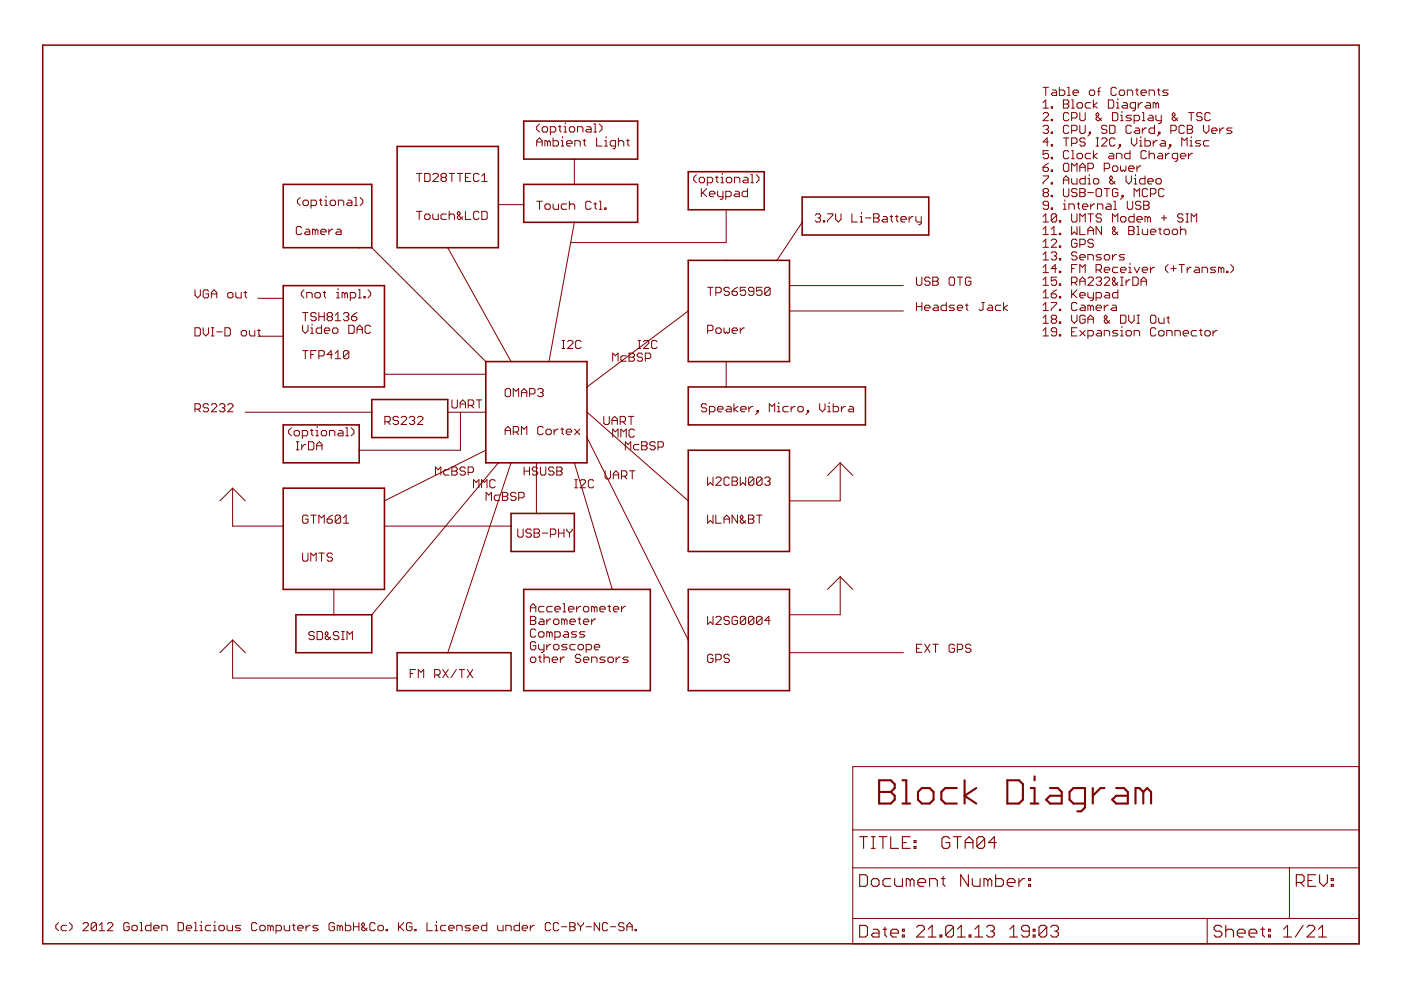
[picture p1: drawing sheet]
<svg xmlns="http://www.w3.org/2000/svg" width="297mm" height="210mm" viewBox="0 0 297 210" stroke-linecap="round" stroke-linejoin="round" font-family="sans-serif">
<g fill="#800000" stroke="#800000" stroke-width=".34">
<path d="M103 76.7v2.7z"/>
<path d="M103 79.4v8z"/>
<path d="M103 87.4v8.1z"/>
<path d="M103 95.5v2.6z"/>
<path d="M103 98.1h2.7z"/>
<path d="M105.7 98.1h2.7z"/>
<path d="M108.4 98.1h5.3z"/>
<path d="M113.7 98.1h8.1z"/>
<path d="M121.8 98.1h2.7z"/>
<path d="M124.5 92.8v5.3z"/>
<path d="M124.5 87.4v5.4z"/>
<path d="M124.5 82v5.4z"/>
<path d="M124.5 76.7v5.3z"/>
<path d="M116.4 76.7h8.1z"/>
<path d="M108.4 76.7h8z"/>
<path d="M103 76.7h5.4z"/>
<path d="M60 103.5v8z"/>
<path d="M60 111.5v13.5z"/>
<path d="M60 125h10.8z"/>
<path d="M70.8 125h10.7z"/>
<path d="M81.5 111.5v13.5z"/>
<path d="M81.5 106.2v5.3z"/>
<path d="M81.5 103.5v2.7z"/>
<path d="M60 103.5h21.5z"/>
<path d="M84.2 31.1v21.4z"/>
<path d="M84.2 52.5h10.7z"/>
<path d="M94.9 52.5h10.8z"/>
<path d="M105.7 43.4v9.1z"/>
<path d="M105.7 31.1v12.3z"/>
<path d="M84.2 31.1h21.5z"/>
<path d="M145.9 55.2v10.7z"/>
<path d="M145.9 65.9v10.8z"/>
<path d="M145.9 76.7h8.1z"/>
<path d="M154 76.7h13.4z"/>
<path d="M167.4 65.9v10.8z"/>
<path d="M167.4 60.6v5.3z"/>
<path d="M167.4 55.2v5.4z"/>
<path d="M164.7 55.2h2.7z"/>
<path d="M154 55.2h10.7z"/>
<path d="M145.9 55.2h8.1z"/>
<path d="M145.9 95.5v10.7z"/>
<path d="M145.9 106.2v10.7z"/>
<path d="M145.9 116.9h21.5z"/>
<path d="M167.4 106.2v10.7z"/>
<path d="M167.4 95.5v10.7z"/>
<path d="M145.9 95.5h21.5z"/>
<path d="M145.9 125v10.7z"/>
<path d="M145.9 135.7v10.7z"/>
<path d="M145.9 146.4h21.5z"/>
<path d="M167.4 138.4v8z"/>
<path d="M167.4 125v13.4z"/>
<path d="M145.9 125h21.5z"/>
<path d="M60 60.6v2.6z"/>
<path d="M60 63.2v8.1z"/>
<path d="M60 71.3v10.7z"/>
<path d="M60 82h21.5z"/>
<path d="M81.5 79.4v2.6z"/>
<path d="M81.5 60.6v18.8z"/>
<path d="M60 60.6h21.5z"/>
<path d="M170.1 41.8v5.3z"/>
<path d="M170.1 47.1v2.7z"/>
<path d="M170.1 49.8h26.8z"/>
<path d="M196.9 41.8v8z"/>
<path d="M170.1 41.8h26.8z"/>
<path d="M62.7 130.3v8.1z"/>
<path d="M62.7 138.4h16.1z"/>
<path d="M78.8 130.3v8.1z"/>
<path d="M70.8 130.3h8z"/>
<path d="M62.7 130.3h8.1z"/>
<path d="M111 39.1v4.3z"/>
<path d="M111 43.4v3.7z"/>
<path d="M111 47.1h10.8z"/>
<path d="M121.8 47.1h13.4z"/>
<path d="M135.2 39.1v8z"/>
<path d="M121.8 39.1h13.4z"/>
<path d="M111 39.1h10.8z"/>
<path d="M145.9 36.4v8.1z"/>
<path d="M145.9 44.5h8.1z"/>
<path d="M154 44.5h8z"/>
<path d="M162 36.4v8.1z"/>
<path d="M145.9 36.4h16.1z"/>
<path d="M145.9 82v8.1z"/>
<path d="M145.9 90.1h37.6z"/>
<path d="M183.5 82v8.1z"/>
<path d="M154 82h29.5z"/>
<path d="M145.9 82h8.1z"/>
<path d="M60 90.1v8z"/>
<path d="M60 98.1h16.2z"/>
<path d="M76.2 95.5v2.6z"/>
<path d="M76.2 90.1v5.4z"/>
<path d="M60 90.1h16.2z"/>
<path d="M111 125v21.4z"/>
<path d="M111 146.4h26.9z"/>
<path d="M137.9 125v21.4z"/>
<path d="M129.8 125h8.1z"/>
<path d="M111 125h18.8z"/>
<path d="M108.4 108.9v2.6z"/>
<path d="M108.4 111.5v5.4z"/>
<path d="M108.4 116.9h13.4z"/>
<path d="M121.8 108.9v8z"/>
<path d="M113.7 108.9h8.1z"/>
<path d="M108.4 108.9h5.3z"/>
<path d="M78.8 84.7v2.7z"/>
<path d="M78.8 87.4v5.4z"/>
<path d="M78.8 92.8h16.1z"/>
<path d="M94.9 87.4v5.4z"/>
<path d="M94.9 84.7v2.7z"/>
<path d="M78.8 84.7h16.1z"/>
<path d="M111 25.7v8z"/>
<path d="M111 33.7h10.8z"/>
<path d="M121.8 33.7h13.4z"/>
<path d="M135.2 25.7v8z"/>
<path d="M111 25.7h24.2z"/>
<path d="M84.2 138.4v5.4z"/>
<path d="M84.2 143.8v2.6z"/>
<path d="M84.2 146.4h24.2z"/>
<path d="M108.4 138.4v8z"/>
<path d="M94.9 138.4h13.5z"/>
<path d="M84.2 138.4h10.7z"/>
<path d="M60 52.5h16.2z"/>
<path d="M76.2 52.5h2.6z"/>
<path d="M78.8 39.1v13.4z"/>
<path d="M60 39.1h18.8z"/>
<path d="M60 39.1v13.4z"/>
</g>
<g fill="#800000" stroke="#800000" stroke-width=".21">
<path d="M107.4 82.4h.5z"/>
<path d="M107.4 82.4l-.3 .3z"/>
<path d="M107.1 82.7v1.1z"/>
<path d="M107.1 83.8l.3 .3z"/>
<path d="M107.4 84.1h.5z"/>
<path d="M107.9 84.1l.3-.3z"/>
<path d="M108.2 82.7v1.1z"/>
<path d="M107.9 82.4l.3 .3z"/>
<path d="M108.8 82.4v1.7z"/>
<path d="M108.8 82.4l.6 .6z"/>
<path d="M109.4 83l.6-.6z"/>
<path d="M110 82.4v1.7z"/>
<path d="M110.6 83v1.1z"/>
<path d="M110.6 83l.5-.6z"/>
<path d="M111.1 82.4l.6 .6z"/>
<path d="M111.7 83v1.1z"/>
<path d="M110.6 83.2h1.1z"/>
<path d="M112.3 82.4v1.7z"/>
<path d="M112.3 82.4h.8z"/>
<path d="M113.1 82.4l.3 .3z"/>
<path d="M113.4 82.7v.5z"/>
<path d="M113.1 83.5l.3-.3z"/>
<path d="M112.3 83.5h.8z"/>
<path d="M114 82.7l.3-.3z"/>
<path d="M114.3 82.4h.6z"/>
<path d="M114.9 82.4l.3 .3z"/>
<path d="M115.2 82.7v.3z"/>
<path d="M115.2 83l-.3 .2z"/>
<path d="M114.6 83.2h.3z"/>
<path d="M114.9 83.2l.3 .3z"/>
<path d="M115.2 83.5v.3z"/>
<path d="M114.9 84.1l.3-.3z"/>
<path d="M114.3 84.1h.6z"/>
<path d="M114 83.8l.3 .3z"/>
<path d="M107.1 91v1.2z"/>
<path d="M107.1 91l.6-.6z"/>
<path d="M107.7 90.4l.5 .6z"/>
<path d="M108.2 91v1.2z"/>
<path d="M107.1 91.3h1.1z"/>
<path d="M108.8 90.4v1.8z"/>
<path d="M108.8 90.4h.9z"/>
<path d="M109.7 90.4l.3 .3z"/>
<path d="M110 90.7v.6z"/>
<path d="M110 91.3l-.3 .3z"/>
<path d="M108.8 91.6h.9z"/>
<path d="M109.4 91.6l.6 .6z"/>
<path d="M110.6 90.4v1.8z"/>
<path d="M110.6 90.4l.5 .6z"/>
<path d="M111.1 91l.6-.6z"/>
<path d="M111.7 90.4v1.8z"/>
<path d="M114.9 90.4l.3 .3z"/>
<path d="M114.3 90.4h.6z"/>
<path d="M114.3 90.4l-.3 .3z"/>
<path d="M114 90.7v1.2z"/>
<path d="M114 91.9l.3 .3z"/>
<path d="M114.3 92.2h.6z"/>
<path d="M114.9 92.2l.3-.3z"/>
<path d="M116 92.2h.6z"/>
<path d="M116.9 91.9l-.3 .3z"/>
<path d="M116.9 91.3v.6z"/>
<path d="M116.6 91l.3 .3z"/>
<path d="M116 91h.6z"/>
<path d="M116 91l-.3 .3z"/>
<path d="M115.7 91.3v.6z"/>
<path d="M115.7 91.9l.3 .3z"/>
<path d="M117.5 91v1.2z"/>
<path d="M118 91l-.5 .6z"/>
<path d="M118 91h.3z"/>
<path d="M119.2 90.7v1.2z"/>
<path d="M119.2 91.9l.3 .3z"/>
<path d="M118.9 91h.6z"/>
<path d="M120.4 92.2h.5z"/>
<path d="M120.1 91.9l.3 .3z"/>
<path d="M120.1 91.3v.6z"/>
<path d="M120.1 91.3l.3-.3z"/>
<path d="M120.4 91h.5z"/>
<path d="M120.9 91l.3 .3z"/>
<path d="M121.2 91.3v.3z"/>
<path d="M120.1 91.6h1.1z"/>
<path d="M121.8 91l1.1 1.2z"/>
<path d="M122.9 91l-1.1 1.2z"/>
<path d="M65 109.2l.3 .3z"/>
<path d="M64.4 109.2h.6z"/>
<path d="M64.4 109.2l-.2 .3z"/>
<path d="M64.2 109.5v1.2z"/>
<path d="M64.2 110.7l.2 .2z"/>
<path d="M64.4 110.9h.6z"/>
<path d="M65 110.9l.3-.2z"/>
<path d="M65.3 110.1v.6z"/>
<path d="M64.7 110.1h.6z"/>
<path d="M66.5 109.2v1.7z"/>
<path d="M65.9 109.2h1.1z"/>
<path d="M67.6 109.2v1.7z"/>
<path d="M67.6 109.2l.6 .6z"/>
<path d="M68.2 109.8l.5-.6z"/>
<path d="M68.7 109.2v1.7z"/>
<path d="M69.9 109.5l.6-.3z"/>
<path d="M69.9 109.5l-.6 .6z"/>
<path d="M69.3 110.1v.6z"/>
<path d="M69.3 110.7l.3 .2z"/>
<path d="M69.6 110.9h.6z"/>
<path d="M70.2 110.9l.3-.2z"/>
<path d="M70.5 110.4v.3z"/>
<path d="M70.2 110.1l.3 .3z"/>
<path d="M69.3 110.1h.9z"/>
<path d="M71.1 109.5v1.2z"/>
<path d="M71.1 109.5l.3-.3z"/>
<path d="M71.4 109.2h.5z"/>
<path d="M71.9 109.2l.3 .3z"/>
<path d="M72.2 109.5v1.2z"/>
<path d="M71.9 110.9l.3-.2z"/>
<path d="M71.4 110.9h.5z"/>
<path d="M71.1 110.7l.3 .2z"/>
<path d="M72.2 109.5l-1.1 1.2z"/>
<path d="M72.8 109.8l.6-.6z"/>
<path d="M73.4 109.2v1.7z"/>
<path d="M72.8 110.9h1.2z"/>
<path d="M64.2 117.3v1.4z"/>
<path d="M64.2 118.7l.2 .3z"/>
<path d="M64.4 119h.6z"/>
<path d="M65.3 118.7l-.3 .3z"/>
<path d="M65.3 117.3v1.4z"/>
<path d="M65.9 117.3v1.7z"/>
<path d="M65.9 117.3l.6 .5z"/>
<path d="M66.5 117.8l.5-.5z"/>
<path d="M67 117.3v1.7z"/>
<path d="M68.2 117.3v1.7z"/>
<path d="M67.6 117.3h1.1z"/>
<path d="M70.2 117.3l.3 .3z"/>
<path d="M69.6 117.3h.6z"/>
<path d="M69.6 117.3l-.3 .3z"/>
<path d="M69.3 117.6v.2z"/>
<path d="M69.3 117.8l.3 .3z"/>
<path d="M69.6 118.1h.6z"/>
<path d="M70.2 118.1l.3 .3z"/>
<path d="M70.5 118.4v.3z"/>
<path d="M70.5 118.7l-.3 .3z"/>
<path d="M69.6 119h.6z"/>
<path d="M69.3 118.7l.3 .3z"/>
<path d="M88.9 36.8v1.7z"/>
<path d="M88.3 36.8h1.2z"/>
<path d="M90 36.8v1.7z"/>
<path d="M90 38.5h.9z"/>
<path d="M90.9 38.5l.3-.3z"/>
<path d="M91.2 37v1.2z"/>
<path d="M90.9 36.8l.3 .2z"/>
<path d="M90 36.8h.9z"/>
<path d="M91.8 38.5h1.1z"/>
<path d="M91.8 38.5l1.1-1.2z"/>
<path d="M92.9 37v.3z"/>
<path d="M92.6 36.8l.3 .2z"/>
<path d="M92.1 36.8h.5z"/>
<path d="M91.8 37l.3-.2z"/>
<path d="M93.5 37l.3-.2z"/>
<path d="M93.8 36.8h.6z"/>
<path d="M94.4 36.8l.2 .2z"/>
<path d="M94.6 37v.3z"/>
<path d="M94.6 37.3l-.2 .3z"/>
<path d="M94.4 37.6l.2 .3z"/>
<path d="M94.6 37.9v.3z"/>
<path d="M94.6 38.2l-.2 .3z"/>
<path d="M93.8 38.5h.6z"/>
<path d="M93.5 38.2l.3 .3z"/>
<path d="M93.5 37.9v.3z"/>
<path d="M93.5 37.9l.3-.3z"/>
<path d="M93.5 37.3l.3 .3z"/>
<path d="M93.5 37v.3z"/>
<path d="M93.8 37.6h.6z"/>
<path d="M95.8 36.8v1.7z"/>
<path d="M95.2 36.8h1.2z"/>
<path d="M97.5 36.8v1.7z"/>
<path d="M97 36.8h1.1z"/>
<path d="M98.7 36.8h1.1z"/>
<path d="M98.7 36.8v1.7z"/>
<path d="M98.7 38.5h1.1z"/>
<path d="M98.7 37.6h.6z"/>
<path d="M101.3 36.8l.3 .2z"/>
<path d="M100.7 36.8h.6z"/>
<path d="M100.4 37l.3-.2z"/>
<path d="M100.4 37v1.2z"/>
<path d="M100.4 38.2l.3 .3z"/>
<path d="M100.7 38.5h.6z"/>
<path d="M101.6 38.2l-.3 .3z"/>
<path d="M102.7 36.8l-.5 .5z"/>
<path d="M102.7 36.8v1.7z"/>
<path d="M102.2 38.5h1.1z"/>
<path d="M88.9 44.8v1.7z"/>
<path d="M88.3 44.8h1.2z"/>
<path d="M90.3 46.5h.6z"/>
<path d="M90.9 46.5l.3-.3z"/>
<path d="M91.2 45.7v.5z"/>
<path d="M90.9 45.4l.3 .3z"/>
<path d="M90.3 45.4h.6z"/>
<path d="M90.3 45.4l-.3 .3z"/>
<path d="M90 45.7v.5z"/>
<path d="M90 46.2l.3 .3z"/>
<path d="M91.8 45.4v.8z"/>
<path d="M91.8 46.2l.3 .3z"/>
<path d="M92.1 46.5h.8z"/>
<path d="M92.9 45.4v1.1z"/>
<path d="M93.8 45.4h.8z"/>
<path d="M93.8 45.4l-.3 .3z"/>
<path d="M93.5 45.7v.5z"/>
<path d="M93.5 46.2l.3 .3z"/>
<path d="M93.8 46.5h.8z"/>
<path d="M95.2 44.8v1.7z"/>
<path d="M95.5 45.4l-.3 .3z"/>
<path d="M95.5 45.4h.6z"/>
<path d="M96.1 45.4l.3 .3z"/>
<path d="M96.4 45.7v.8z"/>
<path d="M97.5 46.5l.6-.5z"/>
<path d="M97.2 46.5h.3z"/>
<path d="M97 46.2l.2 .3z"/>
<path d="M97 46v.2z"/>
<path d="M97 46l.5-.6z"/>
<path d="M97.5 45.1v.3z"/>
<path d="M97.2 44.8l.3 .3z"/>
<path d="M97.2 44.8l-.2 .3z"/>
<path d="M97 45.1v.3z"/>
<path d="M97 45.4l1.1 1.1z"/>
<path d="M98.7 44.8v1.7z"/>
<path d="M98.7 46.5h1.1z"/>
<path d="M101.3 44.8l.3 .3z"/>
<path d="M100.7 44.8h.6z"/>
<path d="M100.7 44.8l-.3 .3z"/>
<path d="M100.4 45.1v1.1z"/>
<path d="M100.4 46.2l.3 .3z"/>
<path d="M100.7 46.5h.6z"/>
<path d="M101.3 46.5l.3-.3z"/>
<path d="M102.2 44.8v1.7z"/>
<path d="M102.2 46.5h.8z"/>
<path d="M103 46.5l.3-.3z"/>
<path d="M103.3 45.1v1.1z"/>
<path d="M103 44.8l.3 .3z"/>
<path d="M102.2 44.8h.8z"/>
<path d="M150.6 60.9v1.7z"/>
<path d="M150 60.9h1.2z"/>
<path d="M151.8 60.9v1.7z"/>
<path d="M151.8 60.9h.8z"/>
<path d="M152.6 60.9l.3 .3z"/>
<path d="M152.9 61.2v.6z"/>
<path d="M152.9 61.8l-.3 .3z"/>
<path d="M151.8 62.1h.8z"/>
<path d="M154.3 60.9l.3 .3z"/>
<path d="M153.8 60.9h.5z"/>
<path d="M153.8 60.9l-.3 .3z"/>
<path d="M153.5 61.2v.3z"/>
<path d="M153.5 61.5l.3 .3z"/>
<path d="M153.8 61.8h.5z"/>
<path d="M154.3 61.8l.3 .3z"/>
<path d="M154.6 62.1v.2z"/>
<path d="M154.6 62.3l-.3 .3z"/>
<path d="M153.8 62.6h.5z"/>
<path d="M153.5 62.3l.3 .3z"/>
<path d="M155.8 61.2l.6-.3z"/>
<path d="M155.8 61.2l-.6 .6z"/>
<path d="M155.2 61.8v.5z"/>
<path d="M155.2 62.3l.3 .3z"/>
<path d="M155.5 62.6h.6z"/>
<path d="M156.4 62.3l-.3 .3z"/>
<path d="M156.4 62.1v.2z"/>
<path d="M156.1 61.8l.3 .3z"/>
<path d="M155.2 61.8h.9z"/>
<path d="M157 60.9h1.1z"/>
<path d="M157 60.9v.9z"/>
<path d="M157 61.8l.5-.3z"/>
<path d="M157.5 61.5h.3z"/>
<path d="M157.8 61.5l.3 .3z"/>
<path d="M158.1 61.8v.5z"/>
<path d="M158.1 62.3l-.3 .3z"/>
<path d="M157.2 62.6h.6z"/>
<path d="M157 62.3l.2 .3z"/>
<path d="M158.7 62.3l.3 .3z"/>
<path d="M159 62.6h.5z"/>
<path d="M159.5 62.6l.3-.3z"/>
<path d="M159.8 61.2v1.1z"/>
<path d="M159.5 60.9l.3 .3z"/>
<path d="M159 60.9h.5z"/>
<path d="M158.7 61.2l.3-.3z"/>
<path d="M158.7 61.2v.3z"/>
<path d="M158.7 61.5l.3 .3z"/>
<path d="M159 61.8h.8z"/>
<path d="M160.4 60.9h1.2z"/>
<path d="M160.4 60.9v.9z"/>
<path d="M160.4 61.8l.6-.3z"/>
<path d="M161 61.5h.3z"/>
<path d="M161.3 61.5l.3 .3z"/>
<path d="M161.6 61.8v.5z"/>
<path d="M161.6 62.3l-.3 .3z"/>
<path d="M160.7 62.6h.6z"/>
<path d="M160.4 62.3l.3 .3z"/>
<path d="M162.1 61.2v1.1z"/>
<path d="M162.1 61.2l.3-.3z"/>
<path d="M162.4 60.9h.6z"/>
<path d="M163 60.9l.3 .3z"/>
<path d="M163.3 61.2v1.1z"/>
<path d="M163.3 62.3l-.3 .3z"/>
<path d="M162.4 62.6h.6z"/>
<path d="M162.1 62.3l.3 .3z"/>
<path d="M163.3 61.2l-1.2 1.1z"/>
<path d="M150 69v1.7z"/>
<path d="M150 69h.9z"/>
<path d="M150.9 69l.3 .3z"/>
<path d="M151.2 69.3v.5z"/>
<path d="M151.2 69.8l-.3 .3z"/>
<path d="M150 70.1h.9z"/>
<path d="M152 70.7h.6z"/>
<path d="M152.6 70.7l.3-.3z"/>
<path d="M152.9 69.8v.6z"/>
<path d="M152.6 69.5l.3 .3z"/>
<path d="M152 69.5h.6z"/>
<path d="M152 69.5l-.2 .3z"/>
<path d="M151.8 69.8v.6z"/>
<path d="M151.8 70.4l.2 .3z"/>
<path d="M153.5 69.5v.9z"/>
<path d="M153.5 70.4l.3 .3z"/>
<path d="M153.8 70.7l.3-.3z"/>
<path d="M154.1 70.4l.2 .3z"/>
<path d="M154.3 70.7l.3-.3z"/>
<path d="M154.6 69.5v.9z"/>
<path d="M155.5 70.7h.6z"/>
<path d="M155.2 70.4l.3 .3z"/>
<path d="M155.2 69.8v.6z"/>
<path d="M155.2 69.8l.3-.3z"/>
<path d="M155.5 69.5h.6z"/>
<path d="M156.1 69.5l.3 .3z"/>
<path d="M156.4 69.8v.3z"/>
<path d="M155.2 70.1h1.2z"/>
<path d="M157 69.5v1.2z"/>
<path d="M157 70.1l.5-.6z"/>
<path d="M157.5 69.5h.3z"/>
<path d="M150 101.2v1.7z"/>
<path d="M150.6 102.3l-.6 .6z"/>
<path d="M150.6 102.3l.6 .6z"/>
<path d="M151.2 101.2v1.7z"/>
<path d="M151.8 102.9h1.1z"/>
<path d="M151.8 102.9l1.1-1.2z"/>
<path d="M152.9 101.5v.2z"/>
<path d="M152.6 101.2l.3 .3z"/>
<path d="M152 101.2h.6z"/>
<path d="M152 101.2l-.2 .3z"/>
<path d="M154.3 101.2l.3 .3z"/>
<path d="M153.8 101.2h.5z"/>
<path d="M153.8 101.2l-.3 .3z"/>
<path d="M153.5 101.5v1.1z"/>
<path d="M153.5 102.6l.3 .3z"/>
<path d="M153.8 102.9h.5z"/>
<path d="M154.3 102.9l.3-.3z"/>
<path d="M155.2 101.2v1.7z"/>
<path d="M155.2 101.2h.9z"/>
<path d="M156.1 101.2l.3 .3z"/>
<path d="M156.4 101.5v.2z"/>
<path d="M156.4 101.7l-.3 .3z"/>
<path d="M156.1 102l.3 .3z"/>
<path d="M156.4 102.3v.3z"/>
<path d="M156.4 102.6l-.3 .3z"/>
<path d="M155.2 102.9h.9z"/>
<path d="M155.2 102h.9z"/>
<path d="M157 101.2v1.7z"/>
<path d="M157 102.9l.5-.6z"/>
<path d="M157.5 102.3l.6 .6z"/>
<path d="M158.1 101.2v1.7z"/>
<path d="M158.7 101.5v1.1z"/>
<path d="M159 101.2l-.3 .3z"/>
<path d="M159 101.2h.5z"/>
<path d="M159.5 101.2l.3 .3z"/>
<path d="M159.8 101.5v1.1z"/>
<path d="M159.8 102.6l-.3 .3z"/>
<path d="M159 102.9h.5z"/>
<path d="M158.7 102.6l.3 .3z"/>
<path d="M158.7 102.6l1.1-1.1z"/>
<path d="M160.4 101.5v1.1z"/>
<path d="M160.4 101.5l.3-.3z"/>
<path d="M160.7 101.2h.6z"/>
<path d="M161.3 101.2l.3 .3z"/>
<path d="M161.6 101.5v1.1z"/>
<path d="M161.6 102.6l-.3 .3z"/>
<path d="M160.7 102.9h.6z"/>
<path d="M160.4 102.6l.3 .3z"/>
<path d="M160.4 102.6l1.2-1.1z"/>
<path d="M162.1 101.5l.3-.3z"/>
<path d="M162.4 101.2h.6z"/>
<path d="M163 101.2l.3 .3z"/>
<path d="M163.3 101.5v.2z"/>
<path d="M163.3 101.7l-.3 .3z"/>
<path d="M162.7 102h.3z"/>
<path d="M163 102l.3 .3z"/>
<path d="M163.3 102.3v.3z"/>
<path d="M163.3 102.6l-.3 .3z"/>
<path d="M162.4 102.9h.6z"/>
<path d="M162.1 102.6l.3 .3z"/>
<path d="M150 109.2v1.7z"/>
<path d="M150.6 110.4l-.6 .5z"/>
<path d="M150.6 110.4l.6 .5z"/>
<path d="M151.2 109.2v1.7z"/>
<path d="M151.8 109.2v1.7z"/>
<path d="M151.8 110.9h1.1z"/>
<path d="M153.5 109.8v1.1z"/>
<path d="M153.5 109.8l.6-.6z"/>
<path d="M154.1 109.2l.5 .6z"/>
<path d="M154.6 109.8v1.1z"/>
<path d="M153.5 110.1h1.1z"/>
<path d="M155.2 109.2v1.7z"/>
<path d="M155.2 109.2l1.2 1.7z"/>
<path d="M156.4 109.2v1.7z"/>
<path d="M158.1 110.4l-.6 .5z"/>
<path d="M157.2 110.9h.3z"/>
<path d="M157 110.7l.2 .2z"/>
<path d="M157 110.4v.3z"/>
<path d="M157 110.4l.5-.6z"/>
<path d="M157.5 109.5v.3z"/>
<path d="M157.2 109.2l.3 .3z"/>
<path d="M157.2 109.2l-.2 .3z"/>
<path d="M157 109.5v.3z"/>
<path d="M157 109.8l1.1 1.1z"/>
<path d="M158.7 109.2v1.7z"/>
<path d="M158.7 109.2h.8z"/>
<path d="M159.5 109.2l.3 .3z"/>
<path d="M159.8 109.5v.3z"/>
<path d="M159.5 110.1l.3-.3z"/>
<path d="M159.5 110.1l.3 .3z"/>
<path d="M159.8 110.4v.3z"/>
<path d="M159.5 110.9l.3-.2z"/>
<path d="M158.7 110.9h.8z"/>
<path d="M158.7 110.1h.8z"/>
<path d="M161 109.2v1.7z"/>
<path d="M160.4 109.2h1.2z"/>
<path d="M150 130.7v1.7z"/>
<path d="M150 132.4l.6-.6z"/>
<path d="M150.6 131.8l.6 .6z"/>
<path d="M151.2 130.7v1.7z"/>
<path d="M151.8 132.4h1.1z"/>
<path d="M151.8 132.4l1.1-1.1z"/>
<path d="M152.9 131v.3z"/>
<path d="M152.6 130.7l.3 .3z"/>
<path d="M152 130.7h.6z"/>
<path d="M152 130.7l-.2 .3z"/>
<path d="M154.3 130.7l.3 .3z"/>
<path d="M153.8 130.7h.5z"/>
<path d="M153.8 130.7l-.3 .3z"/>
<path d="M153.5 131v.3z"/>
<path d="M153.5 131.3l.3 .3z"/>
<path d="M153.8 131.6h.5z"/>
<path d="M154.3 131.6l.3 .2z"/>
<path d="M154.6 131.8v.3z"/>
<path d="M154.3 132.4l.3-.3z"/>
<path d="M153.8 132.4h.5z"/>
<path d="M153.5 132.1l.3 .3z"/>
<path d="M156.1 130.7l.3 .3z"/>
<path d="M155.5 130.7h.6z"/>
<path d="M155.5 130.7l-.3 .3z"/>
<path d="M155.2 131v1.1z"/>
<path d="M155.2 132.1l.3 .3z"/>
<path d="M155.5 132.4h.6z"/>
<path d="M156.1 132.4l.3-.3z"/>
<path d="M156.4 131.6v.5z"/>
<path d="M155.8 131.6h.6z"/>
<path d="M157 131v1.1z"/>
<path d="M157.2 130.7l-.2 .3z"/>
<path d="M157.2 130.7h.6z"/>
<path d="M157.8 130.7l.3 .3z"/>
<path d="M158.1 131v1.1z"/>
<path d="M158.1 132.1l-.3 .3z"/>
<path d="M157.2 132.4h.6z"/>
<path d="M157 132.1l.2 .3z"/>
<path d="M157 132.1l1.1-1.1z"/>
<path d="M158.7 131v1.1z"/>
<path d="M159 130.7l-.3 .3z"/>
<path d="M159 130.7h.5z"/>
<path d="M159.5 130.7l.3 .3z"/>
<path d="M159.8 131v1.1z"/>
<path d="M159.5 132.4l.3-.3z"/>
<path d="M159 132.4h.5z"/>
<path d="M158.7 132.1l.3 .3z"/>
<path d="M158.7 132.1l1.1-1.1z"/>
<path d="M160.4 131v1.1z"/>
<path d="M160.4 131l.3-.3z"/>
<path d="M160.7 130.7h.6z"/>
<path d="M161.3 130.7l.3 .3z"/>
<path d="M161.6 131v1.1z"/>
<path d="M161.3 132.4l.3-.3z"/>
<path d="M160.7 132.4h.6z"/>
<path d="M160.4 132.1l.3 .3z"/>
<path d="M160.4 132.1l1.2-1.1z"/>
<path d="M163 130.7v1.7z"/>
<path d="M163 130.7l-.9 .9z"/>
<path d="M162.1 131.6h1.2z"/>
<path d="M150.9 138.7l.3 .3z"/>
<path d="M150.3 138.7h.6z"/>
<path d="M150.3 138.7l-.3 .3z"/>
<path d="M150 139v1.2z"/>
<path d="M150 140.2l.3 .3z"/>
<path d="M150.3 140.5h.6z"/>
<path d="M151.2 140.2l-.3 .3z"/>
<path d="M151.2 139.6v.6z"/>
<path d="M150.6 139.6h.6z"/>
<path d="M151.8 138.7v1.8z"/>
<path d="M151.8 138.7h.8z"/>
<path d="M152.6 138.7l.3 .3z"/>
<path d="M152.9 139v.6z"/>
<path d="M152.9 139.6l-.3 .3z"/>
<path d="M151.8 139.9h.8z"/>
<path d="M154.3 138.7l.3 .3z"/>
<path d="M153.8 138.7h.5z"/>
<path d="M153.8 138.7l-.3 .3z"/>
<path d="M153.5 139v.3z"/>
<path d="M153.5 139.3l.3 .3z"/>
<path d="M153.8 139.6h.5z"/>
<path d="M154.3 139.6l.3 .3z"/>
<path d="M154.6 139.9v.3z"/>
<path d="M154.6 140.2l-.3 .3z"/>
<path d="M153.8 140.5h.5z"/>
<path d="M153.5 140.2l.3 .3z"/>
<path d="M64.7 66.3v1.7z"/>
<path d="M64.2 66.3h1.1z"/>
<path d="M66.7 66.3l.3 .3z"/>
<path d="M66.2 66.3h.5z"/>
<path d="M66.2 66.3l-.3 .3z"/>
<path d="M65.9 66.6v.2z"/>
<path d="M65.9 66.8l.3 .3z"/>
<path d="M66.2 67.1h.5z"/>
<path d="M66.7 67.1l.3 .3z"/>
<path d="M67 67.4v.3z"/>
<path d="M67 67.7l-.3 .3z"/>
<path d="M66.2 68h.5z"/>
<path d="M65.9 67.7l.3 .3z"/>
<path d="M67.6 66.3v1.7z"/>
<path d="M67.6 67.1h1.1z"/>
<path d="M68.7 66.3v1.7z"/>
<path d="M69.3 66.6l.3-.3z"/>
<path d="M69.6 66.3h.6z"/>
<path d="M70.2 66.3l.3 .3z"/>
<path d="M70.5 66.6v.2z"/>
<path d="M70.5 66.8l-.3 .3z"/>
<path d="M70.2 67.1l.3 .3z"/>
<path d="M70.5 67.4v.3z"/>
<path d="M70.5 67.7l-.3 .3z"/>
<path d="M69.6 68h.6z"/>
<path d="M69.3 67.7l.3 .3z"/>
<path d="M69.3 67.4v.3z"/>
<path d="M69.3 67.4l.3-.3z"/>
<path d="M69.3 66.8l.3 .3z"/>
<path d="M69.3 66.6v.2z"/>
<path d="M69.6 67.1h.6z"/>
<path d="M71.1 66.8l.5-.5z"/>
<path d="M71.6 66.3v1.7z"/>
<path d="M71.1 68h1.1z"/>
<path d="M73.1 66.3l-.3 .3z"/>
<path d="M73.1 66.3h.6z"/>
<path d="M73.7 66.3l.3 .3z"/>
<path d="M74 66.6v.2z"/>
<path d="M74 66.8l-.3 .3z"/>
<path d="M73.4 67.1h.3z"/>
<path d="M73.7 67.1l.3 .3z"/>
<path d="M74 67.4v.3z"/>
<path d="M74 67.7l-.3 .3z"/>
<path d="M73.1 68h.6z"/>
<path d="M72.8 67.7l.3 .3z"/>
<path d="M75.1 66.6l.6-.3z"/>
<path d="M75.1 66.6l-.6 .5z"/>
<path d="M74.5 67.1v.6z"/>
<path d="M74.5 67.7l.3 .3z"/>
<path d="M74.8 68h.6z"/>
<path d="M75.7 67.7l-.3 .3z"/>
<path d="M75.7 67.4v.3z"/>
<path d="M75.4 67.1l.3 .3z"/>
<path d="M74.5 67.1h.9z"/>
<path d="M64.2 69v1.1z"/>
<path d="M64.2 70.1l.5 .6z"/>
<path d="M64.7 70.7l.6-.6z"/>
<path d="M65.3 69v1.1z"/>
<path d="M65.9 69.5h.3z"/>
<path d="M66.2 69.5v1.2z"/>
<path d="M65.9 70.7h.6z"/>
<path d="M66.2 68.7v.3z"/>
<path d="M68.2 69v1.7z"/>
<path d="M67.3 70.7h.9z"/>
<path d="M67 70.4l.3 .3z"/>
<path d="M67 69.8v.6z"/>
<path d="M67 69.8l.3-.3z"/>
<path d="M67.3 69.5h.9z"/>
<path d="M69 70.7h.6z"/>
<path d="M68.8 70.4l.2 .3z"/>
<path d="M68.8 69.8v.6z"/>
<path d="M69 69.5l-.2 .3z"/>
<path d="M69 69.5h.6z"/>
<path d="M69.6 69.5l.3 .3z"/>
<path d="M69.9 69.8v.3z"/>
<path d="M68.8 70.1h1.1z"/>
<path d="M70.8 70.7h.6z"/>
<path d="M71.4 70.7l.2-.3z"/>
<path d="M71.6 69.8v.6z"/>
<path d="M71.4 69.5l.2 .3z"/>
<path d="M70.8 69.5h.6z"/>
<path d="M70.8 69.5l-.3 .3z"/>
<path d="M70.5 69.8v.6z"/>
<path d="M70.5 70.4l.3 .3z"/>
<path d="M74 69v1.7z"/>
<path d="M74 70.7h.8z"/>
<path d="M74.8 70.7l.3-.3z"/>
<path d="M75.1 69.3v1.1z"/>
<path d="M74.8 69l.3 .3z"/>
<path d="M74 69h.8z"/>
<path d="M75.7 69.5v1.2z"/>
<path d="M75.7 69.5l.6-.5z"/>
<path d="M76.3 69l.5 .5z"/>
<path d="M76.8 69.5v1.2z"/>
<path d="M75.7 69.8h1.1z"/>
<path d="M78.3 69l.3 .3z"/>
<path d="M77.7 69h.6z"/>
<path d="M77.7 69l-.3 .3z"/>
<path d="M77.4 69.3v1.1z"/>
<path d="M77.4 70.4l.3 .3z"/>
<path d="M77.7 70.7h.6z"/>
<path d="M78.3 70.7l.3-.3z"/>
<path d="M41.3 61.4v1.2z"/>
<path d="M41.3 62.6l.6 .6z"/>
<path d="M41.9 63.2l.6-.6z"/>
<path d="M42.5 61.4v1.2z"/>
<path d="M43.9 61.4l.3 .3z"/>
<path d="M43.3 61.4h.6z"/>
<path d="M43.3 61.4l-.2 .3z"/>
<path d="M43.1 61.7v1.2z"/>
<path d="M43.1 62.9l.2 .3z"/>
<path d="M43.3 63.2h.6z"/>
<path d="M43.9 63.2l.3-.3z"/>
<path d="M44.2 62.3v.6z"/>
<path d="M43.6 62.3h.6z"/>
<path d="M44.8 62v1.2z"/>
<path d="M44.8 62l.6-.6z"/>
<path d="M45.4 61.4l.6 .6z"/>
<path d="M46 62v1.2z"/>
<path d="M44.8 62.3h1.2z"/>
<path d="M48.6 63.2h.5z"/>
<path d="M49.1 63.2l.3-.3z"/>
<path d="M49.4 62.3v.6z"/>
<path d="M49.1 62l.3 .3z"/>
<path d="M48.6 62h.5z"/>
<path d="M48.6 62l-.3 .3z"/>
<path d="M48.3 62.3v.6z"/>
<path d="M48.3 62.9l.3 .3z"/>
<path d="M50 62v.9z"/>
<path d="M50 62.9l.3 .3z"/>
<path d="M50.3 63.2h.8z"/>
<path d="M51.1 62v1.2z"/>
<path d="M52 61.7v1.2z"/>
<path d="M52 62.9l.3 .3z"/>
<path d="M51.7 62h.6z"/>
<path d="M194.3 136.6h1.2z"/>
<path d="M194.3 136.6v1.7z"/>
<path d="M194.3 138.3h1.2z"/>
<path d="M194.3 137.5h.6z"/>
<path d="M196 136.6l1.2 1.7z"/>
<path d="M197.2 136.6l-1.2 1.7z"/>
<path d="M198.4 136.6v1.7z"/>
<path d="M197.8 136.6h1.1z"/>
<path d="M202.1 136.6l.3 .3z"/>
<path d="M201.5 136.6h.6z"/>
<path d="M201.5 136.6l-.3 .3z"/>
<path d="M201.2 136.9v1.1z"/>
<path d="M201.2 138l.3 .3z"/>
<path d="M201.5 138.3h.6z"/>
<path d="M202.1 138.3l.3-.3z"/>
<path d="M202.4 137.5v.5z"/>
<path d="M201.8 137.5h.6z"/>
<path d="M203 136.6v1.7z"/>
<path d="M203 136.6h.8z"/>
<path d="M203.8 136.6l.3 .3z"/>
<path d="M204.1 136.9v.6z"/>
<path d="M203.8 137.7l.3-.2z"/>
<path d="M203 137.7h.8z"/>
<path d="M205.5 136.6l.3 .3z"/>
<path d="M205 136.6h.5z"/>
<path d="M205 136.6l-.3 .3z"/>
<path d="M204.7 136.9v.3z"/>
<path d="M204.7 137.2l.3 .3z"/>
<path d="M205 137.5h.5z"/>
<path d="M205.5 137.5l.3 .2z"/>
<path d="M205.8 137.7v.3z"/>
<path d="M205.5 138.3l.3-.3z"/>
<path d="M205 138.3h.5z"/>
<path d="M204.7 138l.3 .3z"/>
<path d="M194.3 58.8v1.4z"/>
<path d="M194.3 60.2l.3 .3z"/>
<path d="M194.6 60.5h.6z"/>
<path d="M195.5 60.2l-.3 .3z"/>
<path d="M195.5 58.8v1.4z"/>
<path d="M196.9 58.8l.3 .3z"/>
<path d="M196.3 58.8h.6z"/>
<path d="M196.3 58.8l-.3 .3z"/>
<path d="M196 59.1v.2z"/>
<path d="M196 59.3l.3 .3z"/>
<path d="M196.3 59.6h.6z"/>
<path d="M196.9 59.6l.3 .3z"/>
<path d="M197.2 59.9v.3z"/>
<path d="M197.2 60.2l-.3 .3z"/>
<path d="M196.3 60.5h.6z"/>
<path d="M196 60.2l.3 .3z"/>
<path d="M197.8 58.8v1.7z"/>
<path d="M197.8 58.8h.8z"/>
<path d="M198.6 58.8l.3 .3z"/>
<path d="M198.9 59.1v.2z"/>
<path d="M198.9 59.3l-.3 .3z"/>
<path d="M198.6 59.6l.3 .3z"/>
<path d="M198.9 59.9v.3z"/>
<path d="M198.9 60.2l-.3 .3z"/>
<path d="M197.8 60.5h.8z"/>
<path d="M197.8 59.6h.8z"/>
<path d="M201.5 58.8h.6z"/>
<path d="M201.5 58.8l-.3 .3z"/>
<path d="M201.2 59.1v1.1z"/>
<path d="M201.2 60.2l.3 .3z"/>
<path d="M201.5 60.5h.6z"/>
<path d="M202.4 60.2l-.3 .3z"/>
<path d="M202.4 59.1v1.1z"/>
<path d="M202.1 58.8l.3 .3z"/>
<path d="M203.5 58.8v1.7z"/>
<path d="M203 58.8h1.1z"/>
<path d="M205.5 58.8l.3 .3z"/>
<path d="M205 58.8h.5z"/>
<path d="M205 58.8l-.3 .3z"/>
<path d="M204.7 59.1v1.1z"/>
<path d="M204.7 60.2l.3 .3z"/>
<path d="M205 60.5h.5z"/>
<path d="M205.5 60.5l.3-.3z"/>
<path d="M205.8 59.6v.6z"/>
<path d="M205.3 59.6h.5z"/>
<path d="M194.3 64.1v1.7z"/>
<path d="M194.3 65h1.2z"/>
<path d="M195.5 64.1v1.7z"/>
<path d="M196.3 65.8h.6z"/>
<path d="M196 65.6l.3 .2z"/>
<path d="M196 65v.6z"/>
<path d="M196.3 64.7l-.3 .3z"/>
<path d="M196.3 64.7h.6z"/>
<path d="M196.9 64.7l.3 .3z"/>
<path d="M197.2 65v.3z"/>
<path d="M196 65.3h1.2z"/>
<path d="M198.1 64.7h.5z"/>
<path d="M198.6 64.7l.3 .3z"/>
<path d="M198.9 65v.8z"/>
<path d="M198.1 65.8h.8z"/>
<path d="M197.8 65.6l.3 .2z"/>
<path d="M197.8 65.6l.3-.3z"/>
<path d="M198.1 65.3h.8z"/>
<path d="M200.6 64.1v1.7z"/>
<path d="M199.8 65.8h.8z"/>
<path d="M199.5 65.6l.3 .2z"/>
<path d="M199.5 65v.6z"/>
<path d="M199.5 65l.3-.3z"/>
<path d="M199.8 64.7h.8z"/>
<path d="M201.2 65.8h.9z"/>
<path d="M202.4 65.6l-.3 .2z"/>
<path d="M202.1 65.3l.3 .3z"/>
<path d="M201.5 65.3h.6z"/>
<path d="M201.2 65l.3 .3z"/>
<path d="M201.5 64.7l-.3 .3z"/>
<path d="M201.5 64.7h.9z"/>
<path d="M203.2 65.8h.6z"/>
<path d="M203 65.6l.2 .2z"/>
<path d="M203 65v.6z"/>
<path d="M203.2 64.7l-.2 .3z"/>
<path d="M203.2 64.7h.6z"/>
<path d="M203.8 64.7l.3 .3z"/>
<path d="M204.1 65v.3z"/>
<path d="M203 65.3h1.1z"/>
<path d="M205 64.4v1.2z"/>
<path d="M205 65.6l.3 .2z"/>
<path d="M204.7 64.7h.6z"/>
<path d="M207.6 65.6l.3 .2z"/>
<path d="M207.9 65.8h.3z"/>
<path d="M208.2 65.8l.2-.2z"/>
<path d="M208.4 64.1v1.5z"/>
<path d="M208.2 64.1h.5z"/>
<path d="M209.6 64.7h.6z"/>
<path d="M210.2 64.7l.2 .3z"/>
<path d="M210.4 65v.8z"/>
<path d="M209.6 65.8h.8z"/>
<path d="M209.3 65.6l.3 .2z"/>
<path d="M209.3 65.6l.3-.3z"/>
<path d="M209.6 65.3h.8z"/>
<path d="M211.3 64.7h.9z"/>
<path d="M211.3 64.7l-.3 .3z"/>
<path d="M211 65v.6z"/>
<path d="M211 65.6l.3 .2z"/>
<path d="M211.3 65.8h.9z"/>
<path d="M212.8 64.1v1.7z"/>
<path d="M212.8 65.3l.8 .5z"/>
<path d="M212.8 65.3l.8-.6z"/>
<path d="M41.3 85.6v1.7z"/>
<path d="M41.3 85.6h.9z"/>
<path d="M42.2 85.6l.3 .3z"/>
<path d="M42.5 85.9v.6z"/>
<path d="M42.5 86.5l-.3 .2z"/>
<path d="M41.3 86.7h.9z"/>
<path d="M41.9 86.7l.6 .6z"/>
<path d="M43.9 85.6l.3 .3z"/>
<path d="M43.3 85.6h.6z"/>
<path d="M43.3 85.6l-.2 .3z"/>
<path d="M43.1 85.9v.3z"/>
<path d="M43.1 86.2l.2 .3z"/>
<path d="M43.3 86.5h.6z"/>
<path d="M43.9 86.5l.3 .2z"/>
<path d="M44.2 86.7v.3z"/>
<path d="M44.2 87l-.3 .3z"/>
<path d="M43.3 87.3h.6z"/>
<path d="M43.1 87l.2 .3z"/>
<path d="M44.8 87.3h1.2z"/>
<path d="M44.8 87.3l1.2-1.1z"/>
<path d="M46 85.9v.3z"/>
<path d="M45.7 85.6l.3 .3z"/>
<path d="M45.1 85.6h.6z"/>
<path d="M45.1 85.6l-.3 .3z"/>
<path d="M46.5 85.9l.3-.3z"/>
<path d="M46.8 85.6h.6z"/>
<path d="M47.4 85.6l.3 .3z"/>
<path d="M47.7 85.9v.3z"/>
<path d="M47.7 86.2l-.3 .3z"/>
<path d="M47.1 86.5h.3z"/>
<path d="M47.4 86.5l.3 .2z"/>
<path d="M47.7 86.7v.3z"/>
<path d="M47.4 87.3l.3-.3z"/>
<path d="M46.8 87.3h.6z"/>
<path d="M46.5 87l.3 .3z"/>
<path d="M48.3 87.3h1.1z"/>
<path d="M48.3 87.3l1.1-1.1z"/>
<path d="M49.4 85.9v.3z"/>
<path d="M49.1 85.6l.3 .3z"/>
<path d="M48.6 85.6h.5z"/>
<path d="M48.6 85.6l-.3 .3z"/>
<path d="M173.1 45.3l-.3 .3z"/>
<path d="M173.1 45.3h.6z"/>
<path d="M173.7 45.3l.3 .3z"/>
<path d="M174 45.6v.3z"/>
<path d="M174 45.9l-.3 .3z"/>
<path d="M173.4 46.2h.3z"/>
<path d="M173.7 46.2l.3 .3z"/>
<path d="M174 46.5v.3z"/>
<path d="M174 46.8l-.3 .3z"/>
<path d="M173.1 47.1h.6z"/>
<path d="M172.8 46.8l.3 .3z"/>
<path d="M174.6 46.8v.3z"/>
<path d="M174.6 46.8h.3z"/>
<path d="M174.9 46.8v.3z"/>
<path d="M174.6 47.1h.3z"/>
<path d="M175.4 45.3h1.2z"/>
<path d="M176.6 45.3v.3z"/>
<path d="M176.6 45.6l-1.2 1.2z"/>
<path d="M175.4 46.8v.3z"/>
<path d="M177.2 45.3v1.2z"/>
<path d="M177.2 46.5l.5 .6z"/>
<path d="M177.7 47.1l.6-.6z"/>
<path d="M178.3 45.3v1.2z"/>
<path d="M180.6 45.3v1.8z"/>
<path d="M180.6 47.1h1.2z"/>
<path d="M182.4 45.9h.2z"/>
<path d="M182.6 45.9v1.2z"/>
<path d="M182.4 47.1h.5z"/>
<path d="M182.6 45.1v.2z"/>
<path d="M183.5 46.2h1.2z"/>
<path d="M185.2 45.3v1.8z"/>
<path d="M185.2 45.3h.9z"/>
<path d="M186.1 45.3l.3 .3z"/>
<path d="M186.4 45.6v.3z"/>
<path d="M186.4 45.9l-.3 .3z"/>
<path d="M186.1 46.2l.3 .3z"/>
<path d="M186.4 46.5v.3z"/>
<path d="M186.4 46.8l-.3 .3z"/>
<path d="M185.2 47.1h.9z"/>
<path d="M185.2 46.2h.9z"/>
<path d="M187.3 45.9h.5z"/>
<path d="M187.8 45.9l.3 .3z"/>
<path d="M188.1 46.2v.9z"/>
<path d="M187.3 47.1h.8z"/>
<path d="M187 46.8l.3 .3z"/>
<path d="M187 46.8l.3-.3z"/>
<path d="M187.3 46.5h.8z"/>
<path d="M189 45.6v1.2z"/>
<path d="M189 46.8l.3 .3z"/>
<path d="M188.7 45.9h.6z"/>
<path d="M190.1 45.6v1.2z"/>
<path d="M190.1 46.8l.3 .3z"/>
<path d="M189.8 45.9h.6z"/>
<path d="M191.3 47.1h.6z"/>
<path d="M191 46.8l.3 .3z"/>
<path d="M191 46.2v.6z"/>
<path d="M191.3 45.9l-.3 .3z"/>
<path d="M191.3 45.9h.6z"/>
<path d="M191.9 45.9l.3 .3z"/>
<path d="M192.2 46.2v.3z"/>
<path d="M191 46.5h1.2z"/>
<path d="M192.7 45.9v1.2z"/>
<path d="M193.3 45.9l-.6 .6z"/>
<path d="M193.3 45.9h.3z"/>
<path d="M194.2 45.9v.9z"/>
<path d="M194.2 46.8l.3 .3z"/>
<path d="M194.5 47.1h.8z"/>
<path d="M195.3 45.9v1.4z"/>
<path d="M195.3 47.3l-.3 .3z"/>
<path d="M194.8 47.6h.2z"/>
<path d="M49.3 111.5h10.7z"/>
<path d="M49.3 103.5v8z"/>
<path d="M49.3 103.5l-2.7 2.7z"/>
<path d="M49.3 103.5l2.7 2.7z"/>
<path d="M167.4 106.2h10.7z"/>
<path d="M178.1 98.1v8.1z"/>
<path d="M175.5 100.8l2.6-2.7z"/>
<path d="M178.1 98.1l2.7 2.7z"/>
<path d="M167.4 130.3h10.7z"/>
<path d="M178.1 122.3v8z"/>
<path d="M175.5 125l2.6-2.7z"/>
<path d="M178.1 122.3l2.7 2.7z"/>
<path d="M167.4 138.4h24.1z"/>
<path d="M167.4 65.9h24.1z"/>
<path d="M167.4 60.6h24.1z"/>
<path d="M124.5 82l21.4-16.1z"/>
<path d="M124.5 92.8l21.4 42.9z"/>
<path d="M94.9 87.4h2.7z"/>
<path d="M97.6 87.4h5.4z"/>
<path d="M54.7 63.2h5.3z"/>
<path d="M66.4 133.9l.2 .3z"/>
<path d="M65.8 133.9h.6z"/>
<path d="M65.8 133.9l-.3 .3z"/>
<path d="M65.5 134.2v.3z"/>
<path d="M65.5 134.5l.3 .3z"/>
<path d="M65.8 134.8h.6z"/>
<path d="M66.4 134.8l.2 .2z"/>
<path d="M66.6 135v.3z"/>
<path d="M66.6 135.3l-.2 .3z"/>
<path d="M65.8 135.6h.6z"/>
<path d="M65.5 135.3l.3 .3z"/>
<path d="M67.2 133.9v1.7z"/>
<path d="M67.2 135.6h.9z"/>
<path d="M68.4 135.3l-.3 .3z"/>
<path d="M68.4 134.2v1.1z"/>
<path d="M68.1 133.9l.3 .3z"/>
<path d="M67.2 133.9h.9z"/>
<path d="M70.1 135l-.6 .6z"/>
<path d="M69.2 135.6h.3z"/>
<path d="M69 135.3l.2 .3z"/>
<path d="M69 135v.3z"/>
<path d="M69 135l.5-.5z"/>
<path d="M69.5 134.2v.3z"/>
<path d="M69.2 133.9l.3 .3z"/>
<path d="M69.2 133.9l-.2 .3z"/>
<path d="M69 134.2v.3z"/>
<path d="M69 134.5l1.1 1.1z"/>
<path d="M71.5 133.9l.3 .3z"/>
<path d="M71 133.9h.5z"/>
<path d="M71 133.9l-.3 .3z"/>
<path d="M70.7 134.2v.3z"/>
<path d="M70.7 134.5l.3 .3z"/>
<path d="M71 134.8h.5z"/>
<path d="M71.5 134.8l.3 .2z"/>
<path d="M71.8 135v.3z"/>
<path d="M71.5 135.6l.3-.3z"/>
<path d="M71 135.6h.5z"/>
<path d="M70.7 135.3l.3 .3z"/>
<path d="M72.4 135.6h.6z"/>
<path d="M72.7 133.9v1.7z"/>
<path d="M72.4 133.9h.6z"/>
<path d="M73.6 133.9v1.7z"/>
<path d="M73.6 133.9l.5 .6z"/>
<path d="M74.1 134.5l.6-.6z"/>
<path d="M74.7 133.9v1.7z"/>
<path d="M70.8 125v5.3z"/>
<path d="M124.5 87.4l21.4 18.8z"/>
<path d="M63.9 62.6l.6 .6z"/>
<path d="M63.9 62v.6z"/>
<path d="M63.9 62l.6-.6z"/>
<path d="M65 62v1.2z"/>
<path d="M65 62h.9z"/>
<path d="M65.9 62l.3 .3z"/>
<path d="M66.2 62.3v.9z"/>
<path d="M67.1 63.2h.5z"/>
<path d="M67.6 63.2l.3-.3z"/>
<path d="M67.9 62.3v.6z"/>
<path d="M67.6 62l.3 .3z"/>
<path d="M67.1 62h.5z"/>
<path d="M67.1 62l-.3 .3z"/>
<path d="M66.8 62.3v.6z"/>
<path d="M66.8 62.9l.3 .3z"/>
<path d="M68.8 61.7v1.2z"/>
<path d="M68.8 62.9l.3 .3z"/>
<path d="M68.5 62h.6z"/>
<path d="M71.4 62h.3z"/>
<path d="M71.7 62v1.2z"/>
<path d="M71.4 63.2h.5z"/>
<path d="M71.7 61.2v.2z"/>
<path d="M72.5 62v1.2z"/>
<path d="M72.5 62h.3z"/>
<path d="M72.8 62l.3 .3z"/>
<path d="M73.1 62.3v.9z"/>
<path d="M73.4 62l-.3 .3z"/>
<path d="M73.4 62l.3 .3z"/>
<path d="M73.7 62.3v.9z"/>
<path d="M74.3 62v1.7z"/>
<path d="M74.3 62h.8z"/>
<path d="M75.1 62l.3 .3z"/>
<path d="M75.4 62.3v.6z"/>
<path d="M75.1 63.2l.3-.3z"/>
<path d="M74.3 63.2h.8z"/>
<path d="M76 61.4h.3z"/>
<path d="M76.3 61.4v1.8z"/>
<path d="M76 63.2h.6z"/>
<path d="M77.2 62.9v.3z"/>
<path d="M77.2 62.9h.2z"/>
<path d="M77.4 62.9v.3z"/>
<path d="M77.2 63.2h.2z"/>
<path d="M78 63.2l.6-.6z"/>
<path d="M78.6 62v.6z"/>
<path d="M78 61.4l.6 .6z"/>
<path d="M81.5 106.2l21.5-10.7z"/>
<path d="M81.5 79.4h21.5z"/>
<path d="M114.4 42.7v1.7z"/>
<path d="M113.8 42.7h1.2z"/>
<path d="M115.8 44.4h.6z"/>
<path d="M116.7 44.1l-.3 .3z"/>
<path d="M116.7 43.5v.6z"/>
<path d="M116.4 43.2l.3 .3z"/>
<path d="M115.8 43.2h.6z"/>
<path d="M115.5 43.5l.3-.3z"/>
<path d="M115.5 43.5v.6z"/>
<path d="M115.5 44.1l.3 .3z"/>
<path d="M117.3 43.2v.9z"/>
<path d="M117.3 44.1l.2 .3z"/>
<path d="M117.5 44.4h.9z"/>
<path d="M118.4 43.2v1.2z"/>
<path d="M119.3 43.2h.8z"/>
<path d="M119.3 43.2l-.3 .3z"/>
<path d="M119 43.5v.6z"/>
<path d="M119 44.1l.3 .3z"/>
<path d="M119.3 44.4h.8z"/>
<path d="M120.7 42.7v1.7z"/>
<path d="M120.7 43.5l.3-.3z"/>
<path d="M121 43.2h.6z"/>
<path d="M121.6 43.2l.3 .3z"/>
<path d="M121.9 43.5v.9z"/>
<path d="M125 42.7l.3 .2z"/>
<path d="M124.5 42.7h.5z"/>
<path d="M124.2 42.9l.3-.2z"/>
<path d="M124.2 42.9v1.2z"/>
<path d="M124.2 44.1l.3 .3z"/>
<path d="M124.5 44.4h.5z"/>
<path d="M125 44.4l.3-.3z"/>
<path d="M126.2 42.9v1.2z"/>
<path d="M126.2 44.1l.3 .3z"/>
<path d="M125.9 43.2h.6z"/>
<path d="M127.1 42.7h.3z"/>
<path d="M127.4 42.7v1.7z"/>
<path d="M127.1 44.4h.5z"/>
<path d="M128.2 44.1v.3z"/>
<path d="M128.2 44.1h.3z"/>
<path d="M128.5 44.1v.3z"/>
<path d="M128.2 44.4h.3z"/>
<path d="M105.7 43.4h5.3z"/>
<path d="M170.1 47.1l-5.4 8.1z"/>
<path d="M148.7 40v1.7z"/>
<path d="M148.7 41.1l1.1-1.1z"/>
<path d="M149 40.8l.8 .9z"/>
<path d="M150.7 41.7h.6z"/>
<path d="M150.4 41.4l.3 .3z"/>
<path d="M150.4 40.8v.6z"/>
<path d="M150.4 40.8l.3-.2z"/>
<path d="M150.7 40.6h.6z"/>
<path d="M151.3 40.6l.3 .2z"/>
<path d="M151.6 40.8v.3z"/>
<path d="M150.4 41.1h1.2z"/>
<path d="M152.1 40.6v.8z"/>
<path d="M152.1 41.4l.3 .3z"/>
<path d="M152.4 41.7h.9z"/>
<path d="M153.3 40.6v1.4z"/>
<path d="M153.3 42l-.3 .3z"/>
<path d="M152.7 42.3h.3z"/>
<path d="M153.9 40.6v1.7z"/>
<path d="M153.9 40.6h.8z"/>
<path d="M154.7 40.6l.3 .2z"/>
<path d="M155 40.8v.6z"/>
<path d="M154.7 41.7l.3-.3z"/>
<path d="M153.9 41.7h.8z"/>
<path d="M155.9 40.6h.6z"/>
<path d="M156.5 40.6l.3 .2z"/>
<path d="M156.8 40.8v.9z"/>
<path d="M155.9 41.7h.9z"/>
<path d="M155.6 41.4l.3 .3z"/>
<path d="M155.9 41.1l-.3 .3z"/>
<path d="M155.9 41.1h.9z"/>
<path d="M158.5 40v1.7z"/>
<path d="M157.6 41.7h.9z"/>
<path d="M157.3 41.4l.3 .3z"/>
<path d="M157.3 40.8v.6z"/>
<path d="M157.3 40.8l.3-.2z"/>
<path d="M157.6 40.6h.9z"/>
<path d="M147.1 38.2l.6 .6z"/>
<path d="M147.1 37.6v.6z"/>
<path d="M147.1 37.6l.6-.6z"/>
<path d="M148.5 38.8h.6z"/>
<path d="M149.4 38.5l-.3 .3z"/>
<path d="M149.4 37.9v.6z"/>
<path d="M149.1 37.6l.3 .3z"/>
<path d="M148.5 37.6h.6z"/>
<path d="M148.5 37.6l-.3 .3z"/>
<path d="M148.2 37.9v.6z"/>
<path d="M148.2 38.5l.3 .3z"/>
<path d="M150 37.6v1.7z"/>
<path d="M150 37.6h.8z"/>
<path d="M150.8 37.6l.3 .3z"/>
<path d="M151.1 37.9v.6z"/>
<path d="M151.1 38.5l-.3 .3z"/>
<path d="M150 38.8h.8z"/>
<path d="M152 37.3v1.2z"/>
<path d="M152 38.5l.3 .3z"/>
<path d="M151.7 37.6h.6z"/>
<path d="M152.8 37.6h.3z"/>
<path d="M153.1 37.6v1.2z"/>
<path d="M152.8 38.8h.6z"/>
<path d="M153.1 36.7v.3z"/>
<path d="M154.3 38.8h.6z"/>
<path d="M154.9 38.8l.3-.3z"/>
<path d="M155.2 37.9v.6z"/>
<path d="M154.9 37.6l.3 .3z"/>
<path d="M154.3 37.6h.6z"/>
<path d="M154 37.9l.3-.3z"/>
<path d="M154 37.9v.6z"/>
<path d="M154 38.5l.3 .3z"/>
<path d="M155.7 37.6v1.2z"/>
<path d="M155.7 37.6h.9z"/>
<path d="M156.6 37.6l.3 .3z"/>
<path d="M156.9 37.9v.9z"/>
<path d="M157.7 37.6h.6z"/>
<path d="M158.3 37.6l.3 .3z"/>
<path d="M158.6 37.9v.9z"/>
<path d="M157.7 38.8h.9z"/>
<path d="M157.5 38.5l.2 .3z"/>
<path d="M157.5 38.5l.2-.3z"/>
<path d="M157.7 38.2h.9z"/>
<path d="M159.2 37h.3z"/>
<path d="M159.5 37v1.8z"/>
<path d="M159.2 38.8h.6z"/>
<path d="M160.3 38.8l.6-.6z"/>
<path d="M160.9 37.6v.6z"/>
<path d="M160.3 37l.6 .6z"/>
<path d="M149.5 85.6l.3 .3z"/>
<path d="M149 85.6h.5z"/>
<path d="M149 85.6l-.3 .3z"/>
<path d="M148.7 85.9v.3z"/>
<path d="M148.7 86.2l.3 .3z"/>
<path d="M149 86.5h.5z"/>
<path d="M149.5 86.5l.3 .2z"/>
<path d="M149.8 86.7v.3z"/>
<path d="M149.5 87.3l.3-.3z"/>
<path d="M149 87.3h.5z"/>
<path d="M148.7 87l.3 .3z"/>
<path d="M150.4 86.2v1.7z"/>
<path d="M150.4 86.2h.9z"/>
<path d="M151.3 86.2l.3 .3z"/>
<path d="M151.6 86.5v.5z"/>
<path d="M151.3 87.3l.3-.3z"/>
<path d="M150.4 87.3h.9z"/>
<path d="M152.4 87.3h.6z"/>
<path d="M152.1 87l.3 .3z"/>
<path d="M152.1 86.5v.5z"/>
<path d="M152.1 86.5l.3-.3z"/>
<path d="M152.4 86.2h.6z"/>
<path d="M153 86.2l.3 .3z"/>
<path d="M153.3 86.5v.2z"/>
<path d="M152.1 86.7h1.2z"/>
<path d="M154.2 86.2h.5z"/>
<path d="M154.7 86.2l.3 .3z"/>
<path d="M155 86.5v.8z"/>
<path d="M154.2 87.3h.8z"/>
<path d="M153.9 87l.3 .3z"/>
<path d="M154.2 86.7l-.3 .3z"/>
<path d="M154.2 86.7h.8z"/>
<path d="M155.6 85.6v1.7z"/>
<path d="M155.6 86.7l.9 .6z"/>
<path d="M155.6 86.7l.9-.5z"/>
<path d="M157.3 87.3h.6z"/>
<path d="M157.1 87l.2 .3z"/>
<path d="M157.1 86.5v.5z"/>
<path d="M157.3 86.2l-.2 .3z"/>
<path d="M157.3 86.2h.6z"/>
<path d="M157.9 86.2l.3 .3z"/>
<path d="M158.2 86.5v.2z"/>
<path d="M157.1 86.7h1.1z"/>
<path d="M158.8 86.2v1.1z"/>
<path d="M158.8 86.7l.5-.5z"/>
<path d="M159.3 86.2h.3z"/>
<path d="M160.2 87.9l.6-.6z"/>
<path d="M160.8 87v.3z"/>
<path d="M160.5 87h.3z"/>
<path d="M160.5 87v.3z"/>
<path d="M160.5 87.3h.3z"/>
<path d="M163.1 85.6v1.7z"/>
<path d="M163.1 85.6l.6 .6z"/>
<path d="M164.3 85.6l-.6 .6z"/>
<path d="M164.3 85.6v1.7z"/>
<path d="M164.8 86.2h.3z"/>
<path d="M165.1 86.2v1.1z"/>
<path d="M164.8 87.3h.6z"/>
<path d="M165.1 85.3v.3z"/>
<path d="M166.3 86.2h.8z"/>
<path d="M166.3 86.2l-.3 .3z"/>
<path d="M166 86.5v.5z"/>
<path d="M166 87l.3 .3z"/>
<path d="M166.3 87.3h.8z"/>
<path d="M167.7 86.2v1.1z"/>
<path d="M167.7 86.7l.6-.5z"/>
<path d="M168.3 86.2h.3z"/>
<path d="M169.4 87.3h.6z"/>
<path d="M170 87.3l.3-.3z"/>
<path d="M170.3 86.5v.5z"/>
<path d="M170 86.2l.3 .3z"/>
<path d="M169.4 86.2h.6z"/>
<path d="M169.4 86.2l-.2 .3z"/>
<path d="M169.2 86.5v.5z"/>
<path d="M169.2 87l.2 .3z"/>
<path d="M170.9 87.9l.5-.6z"/>
<path d="M171.4 87v.3z"/>
<path d="M171.2 87h.2z"/>
<path d="M171.2 87v.3z"/>
<path d="M171.2 87.3h.2z"/>
<path d="M173.8 85.6v1.1z"/>
<path d="M173.8 86.7l.5 .6z"/>
<path d="M174.3 87.3l.6-.6z"/>
<path d="M174.9 85.6v1.1z"/>
<path d="M175.5 86.2h.3z"/>
<path d="M175.8 86.2v1.1z"/>
<path d="M175.5 87.3h.6z"/>
<path d="M175.8 85.3v.3z"/>
<path d="M176.7 85.6v1.7z"/>
<path d="M176.7 87.3h.8z"/>
<path d="M177.5 87.3l.3-.3z"/>
<path d="M177.8 86.5v.5z"/>
<path d="M177.5 86.2l.3 .3z"/>
<path d="M176.7 86.2h.8z"/>
<path d="M178.4 86.2v1.1z"/>
<path d="M178.4 86.7l.6-.5z"/>
<path d="M179 86.2h.2z"/>
<path d="M180.1 86.2h.6z"/>
<path d="M180.7 86.2l.3 .3z"/>
<path d="M181 86.5v.8z"/>
<path d="M180.1 87.3h.9z"/>
<path d="M179.8 87l.3 .3z"/>
<path d="M180.1 86.7l-.3 .3z"/>
<path d="M180.1 86.7h.9z"/>
<path d="M154 76.7v5.3z"/>
<path d="M94.9 52.5l13.5 24.2z"/>
<path d="M121.8 47.1l-5.4 29.6z"/>
<path d="M62.8 95.4h.6z"/>
<path d="M63.1 93.7v1.7z"/>
<path d="M62.8 93.7h.6z"/>
<path d="M64 94.2v1.2z"/>
<path d="M64 94.8l.5-.6z"/>
<path d="M64.5 94.2h.3z"/>
<path d="M65.4 93.7v1.7z"/>
<path d="M65.4 95.4h.9z"/>
<path d="M66.5 95.1l-.2 .3z"/>
<path d="M66.5 93.9v1.2z"/>
<path d="M66.3 93.7l.2 .2z"/>
<path d="M65.4 93.7h.9z"/>
<path d="M67.1 94.2v1.2z"/>
<path d="M67.1 94.2l.6-.5z"/>
<path d="M67.7 93.7l.6 .5z"/>
<path d="M68.3 94.2v1.2z"/>
<path d="M67.1 94.5h1.2z"/>
<path d="M61.2 91.8l.6 .6z"/>
<path d="M61.2 91.3v.5z"/>
<path d="M61.2 91.3l.6-.6z"/>
<path d="M62.6 92.4h.6z"/>
<path d="M63.2 92.4l.3-.3z"/>
<path d="M63.5 91.6v.5z"/>
<path d="M63.2 91.3l.3 .3z"/>
<path d="M62.6 91.3h.6z"/>
<path d="M62.6 91.3l-.2 .3z"/>
<path d="M62.4 91.6v.5z"/>
<path d="M62.4 92.1l.2 .3z"/>
<path d="M64.1 91.3v1.7z"/>
<path d="M64.1 91.3h.8z"/>
<path d="M64.9 91.3l.3 .3z"/>
<path d="M65.2 91.6v.5z"/>
<path d="M64.9 92.4l.3-.3z"/>
<path d="M64.1 92.4h.8z"/>
<path d="M66.1 91v1.1z"/>
<path d="M66.1 92.1l.3 .3z"/>
<path d="M65.8 91.3h.6z"/>
<path d="M67 91.3h.2z"/>
<path d="M67.2 91.3v1.1z"/>
<path d="M67 92.4h.5z"/>
<path d="M67.2 90.4v.3z"/>
<path d="M68.4 92.4h.6z"/>
<path d="M69 92.4l.3-.3z"/>
<path d="M69.3 91.6v.5z"/>
<path d="M69 91.3l.3 .3z"/>
<path d="M68.4 91.3h.6z"/>
<path d="M68.4 91.3l-.3 .3z"/>
<path d="M68.1 91.6v.5z"/>
<path d="M68.1 92.1l.3 .3z"/>
<path d="M69.8 91.3v1.1z"/>
<path d="M69.8 91.3h.9z"/>
<path d="M70.7 91.3l.3 .3z"/>
<path d="M71 91.6v.8z"/>
<path d="M71.9 91.3h.5z"/>
<path d="M72.4 91.3l.3 .3z"/>
<path d="M72.7 91.6v.8z"/>
<path d="M71.9 92.4h.8z"/>
<path d="M71.6 92.1l.3 .3z"/>
<path d="M71.9 91.8l-.3 .3z"/>
<path d="M71.9 91.8h.8z"/>
<path d="M73.3 90.7h.3z"/>
<path d="M73.6 90.7v1.7z"/>
<path d="M73.3 92.4h.6z"/>
<path d="M74.5 92.4l.5-.6z"/>
<path d="M75 91.3v.5z"/>
<path d="M74.5 90.7l.5 .6z"/>
<path d="M112.5 128.6v1.1z"/>
<path d="M112.5 128.6l.5-.6z"/>
<path d="M113 128l.6 .6z"/>
<path d="M113.6 128.6v1.1z"/>
<path d="M112.5 128.9h1.1z"/>
<path d="M114.5 128.6h.8z"/>
<path d="M114.5 128.6l-.3 .3z"/>
<path d="M114.2 128.9v.5z"/>
<path d="M114.2 129.4l.3 .3z"/>
<path d="M114.5 129.7h.8z"/>
<path d="M116.2 128.6h.9z"/>
<path d="M116.2 128.6l-.3 .3z"/>
<path d="M115.9 128.9v.5z"/>
<path d="M115.9 129.4l.3 .3z"/>
<path d="M116.2 129.7h.9z"/>
<path d="M117.9 129.7h.6z"/>
<path d="M117.6 129.4l.3 .3z"/>
<path d="M117.6 128.9v.5z"/>
<path d="M117.6 128.9l.3-.3z"/>
<path d="M117.9 128.6h.6z"/>
<path d="M118.5 128.6l.3 .3z"/>
<path d="M118.8 128.9v.2z"/>
<path d="M117.6 129.1h1.2z"/>
<path d="M119.4 128h.3z"/>
<path d="M119.7 128v1.7z"/>
<path d="M119.4 129.7h.6z"/>
<path d="M120.8 129.7h.6z"/>
<path d="M120.5 129.4l.3 .3z"/>
<path d="M120.5 128.9v.5z"/>
<path d="M120.5 128.9l.3-.3z"/>
<path d="M120.8 128.6h.6z"/>
<path d="M121.4 128.6l.3 .3z"/>
<path d="M121.7 128.9v.2z"/>
<path d="M120.5 129.1h1.2z"/>
<path d="M122.3 128.6v1.1z"/>
<path d="M122.3 129.1l.5-.5z"/>
<path d="M122.8 128.6h.3z"/>
<path d="M124 129.7h.6z"/>
<path d="M124.8 129.4l-.2 .3z"/>
<path d="M124.8 128.9v.5z"/>
<path d="M124.6 128.6l.2 .3z"/>
<path d="M124 128.6h.6z"/>
<path d="M124 128.6l-.3 .3z"/>
<path d="M123.7 128.9v.5z"/>
<path d="M123.7 129.4l.3 .3z"/>
<path d="M125.4 128.6v1.1z"/>
<path d="M125.4 128.6h.3z"/>
<path d="M125.7 128.6l.3 .3z"/>
<path d="M126 128.9v.8z"/>
<path d="M126 128.9l.3-.3z"/>
<path d="M126.3 128.6l.3 .3z"/>
<path d="M126.6 128.9v.8z"/>
<path d="M127.4 129.7h.6z"/>
<path d="M127.2 129.4l.2 .3z"/>
<path d="M127.2 128.9v.5z"/>
<path d="M127.4 128.6l-.2 .3z"/>
<path d="M127.4 128.6h.6z"/>
<path d="M128 128.6l.3 .3z"/>
<path d="M128.3 128.9v.2z"/>
<path d="M127.2 129.1h1.1z"/>
<path d="M129.2 128.3v1.1z"/>
<path d="M129.2 129.4l.3 .3z"/>
<path d="M128.9 128.6h.6z"/>
<path d="M130.3 129.7h.6z"/>
<path d="M130 129.4l.3 .3z"/>
<path d="M130 128.9v.5z"/>
<path d="M130.3 128.6l-.3 .3z"/>
<path d="M130.3 128.6h.6z"/>
<path d="M130.9 128.6l.3 .3z"/>
<path d="M131.2 128.9v.2z"/>
<path d="M130 129.1h1.2z"/>
<path d="M131.8 128.6v1.1z"/>
<path d="M131.8 129.1l.6-.5z"/>
<path d="M132.4 128.6h.2z"/>
<path d="M121.8 98.1l8 26.9z"/>
<path d="M112.5 130.7v1.7z"/>
<path d="M112.5 130.7h.8z"/>
<path d="M113.3 130.7l.3 .3z"/>
<path d="M113.6 131v.3z"/>
<path d="M113.6 131.3l-.3 .3z"/>
<path d="M113.3 131.6l.3 .2z"/>
<path d="M113.6 131.8v.3z"/>
<path d="M113.6 132.1l-.3 .3z"/>
<path d="M112.5 132.4h.8z"/>
<path d="M112.5 131.6h.8z"/>
<path d="M114.5 131.3h.5z"/>
<path d="M115 131.3l.3 .3z"/>
<path d="M115.3 131.6v.8z"/>
<path d="M114.5 132.4h.8z"/>
<path d="M114.2 132.1l.3 .3z"/>
<path d="M114.5 131.8l-.3 .3z"/>
<path d="M114.5 131.8h.8z"/>
<path d="M115.9 131.3v1.1z"/>
<path d="M115.9 131.8l.6-.5z"/>
<path d="M116.5 131.3h.3z"/>
<path d="M117.6 132.4h.6z"/>
<path d="M118.2 132.4l.3-.3z"/>
<path d="M118.5 131.6v.5z"/>
<path d="M118.2 131.3l.3 .3z"/>
<path d="M117.6 131.3h.6z"/>
<path d="M117.6 131.3l-.2 .3z"/>
<path d="M117.4 131.6v.5z"/>
<path d="M117.4 132.1l.2 .3z"/>
<path d="M119.1 131.3v1.1z"/>
<path d="M119.1 131.3h.3z"/>
<path d="M119.4 131.3l.3 .3z"/>
<path d="M119.7 131.6v.8z"/>
<path d="M119.7 131.6l.3-.3z"/>
<path d="M120 131.3l.2 .3z"/>
<path d="M120.2 131.6v.8z"/>
<path d="M121.1 132.4h.6z"/>
<path d="M120.8 132.1l.3 .3z"/>
<path d="M120.8 131.6v.5z"/>
<path d="M120.8 131.6l.3-.3z"/>
<path d="M121.1 131.3h.6z"/>
<path d="M121.7 131.3l.3 .3z"/>
<path d="M122 131.6v.2z"/>
<path d="M120.8 131.8h1.2z"/>
<path d="M122.8 131v1.1z"/>
<path d="M122.8 132.1l.3 .3z"/>
<path d="M122.6 131.3h.5z"/>
<path d="M124 132.4h.6z"/>
<path d="M123.7 132.1l.3 .3z"/>
<path d="M123.7 131.6v.5z"/>
<path d="M123.7 131.6l.3-.3z"/>
<path d="M124 131.3h.6z"/>
<path d="M124.6 131.3l.2 .3z"/>
<path d="M124.8 131.6v.2z"/>
<path d="M123.7 131.8h1.1z"/>
<path d="M125.4 131.3v1.1z"/>
<path d="M125.4 131.8l.6-.5z"/>
<path d="M126 131.3h.3z"/>
<path d="M113.3 133.4l.3 .2z"/>
<path d="M112.8 133.4h.5z"/>
<path d="M112.5 133.6l.3-.2z"/>
<path d="M112.5 133.6v1.2z"/>
<path d="M112.5 134.8l.3 .3z"/>
<path d="M112.8 135.1h.5z"/>
<path d="M113.3 135.1l.3-.3z"/>
<path d="M114.5 135.1h.5z"/>
<path d="M115 135.1l.3-.3z"/>
<path d="M115.3 134.2v.6z"/>
<path d="M115 133.9l.3 .3z"/>
<path d="M114.5 133.9h.5z"/>
<path d="M114.2 134.2l.3-.3z"/>
<path d="M114.2 134.2v.6z"/>
<path d="M114.2 134.8l.3 .3z"/>
<path d="M115.9 133.9v1.2z"/>
<path d="M115.9 133.9h.3z"/>
<path d="M116.2 133.9l.3 .3z"/>
<path d="M116.5 134.2v.9z"/>
<path d="M116.5 134.2l.3-.3z"/>
<path d="M116.8 133.9l.3 .3z"/>
<path d="M117.1 134.2v.9z"/>
<path d="M117.6 133.9v1.8z"/>
<path d="M117.6 133.9h.9z"/>
<path d="M118.5 133.9l.3 .3z"/>
<path d="M118.8 134.2v.6z"/>
<path d="M118.8 134.8l-.3 .3z"/>
<path d="M117.6 135.1h.9z"/>
<path d="M119.7 133.9h.5z"/>
<path d="M120.2 133.9l.3 .3z"/>
<path d="M120.5 134.2v.9z"/>
<path d="M119.7 135.1h.8z"/>
<path d="M119.4 134.8l.3 .3z"/>
<path d="M119.7 134.5l-.3 .3z"/>
<path d="M119.7 134.5h.8z"/>
<path d="M121.1 135.1h.9z"/>
<path d="M122 135.1l.3-.3z"/>
<path d="M122 134.5l.3 .3z"/>
<path d="M121.4 134.5h.6z"/>
<path d="M121.1 134.2l.3 .3z"/>
<path d="M121.1 134.2l.3-.3z"/>
<path d="M121.4 133.9h.9z"/>
<path d="M122.8 135.1h.9z"/>
<path d="M123.7 135.1l.3-.3z"/>
<path d="M123.7 134.5l.3 .3z"/>
<path d="M123.1 134.5h.6z"/>
<path d="M122.8 134.2l.3 .3z"/>
<path d="M122.8 134.2l.3-.3z"/>
<path d="M123.1 133.9h.9z"/>
<path d="M113.3 136.1l.3 .2z"/>
<path d="M112.8 136.1h.5z"/>
<path d="M112.5 136.3l.3-.2z"/>
<path d="M112.5 136.3v1.2z"/>
<path d="M112.5 137.5l.3 .3z"/>
<path d="M112.8 137.8h.5z"/>
<path d="M113.6 137.5l-.3 .3z"/>
<path d="M113.6 136.9v.6z"/>
<path d="M113 136.9h.6z"/>
<path d="M114.2 136.6v.9z"/>
<path d="M114.2 137.5l.3 .3z"/>
<path d="M114.5 137.8h.8z"/>
<path d="M115.3 136.6v1.4z"/>
<path d="M115.3 138l-.3 .3z"/>
<path d="M114.8 138.3h.2z"/>
<path d="M115.9 136.6v1.2z"/>
<path d="M115.9 137.2l.6-.6z"/>
<path d="M116.5 136.6h.3z"/>
<path d="M117.6 137.8h.6z"/>
<path d="M118.2 137.8l.3-.3z"/>
<path d="M118.5 136.9v.6z"/>
<path d="M118.2 136.6l.3 .3z"/>
<path d="M117.6 136.6h.6z"/>
<path d="M117.6 136.6l-.2 .3z"/>
<path d="M117.4 136.9v.6z"/>
<path d="M117.4 137.5l.2 .3z"/>
<path d="M119.1 137.8h.9z"/>
<path d="M120.2 137.5l-.2 .3z"/>
<path d="M120 137.2l.2 .3z"/>
<path d="M119.4 137.2h.6z"/>
<path d="M119.1 136.9l.3 .3z"/>
<path d="M119.1 136.9l.3-.3z"/>
<path d="M119.4 136.6h.8z"/>
<path d="M121.1 136.6h.9z"/>
<path d="M120.8 136.9l.3-.3z"/>
<path d="M120.8 136.9v.6z"/>
<path d="M120.8 137.5l.3 .3z"/>
<path d="M121.1 137.8h.9z"/>
<path d="M122.8 137.8h.6z"/>
<path d="M123.4 137.8l.3-.3z"/>
<path d="M123.7 136.9v.6z"/>
<path d="M123.4 136.6l.3 .3z"/>
<path d="M122.8 136.6h.6z"/>
<path d="M122.8 136.6l-.2 .3z"/>
<path d="M122.6 136.9v.6z"/>
<path d="M122.6 137.5l.2 .3z"/>
<path d="M124.3 136.6v1.7z"/>
<path d="M124.3 136.6h.8z"/>
<path d="M125.1 136.6l.3 .3z"/>
<path d="M125.4 136.9v.6z"/>
<path d="M125.4 137.5l-.3 .3z"/>
<path d="M124.3 137.8h.8z"/>
<path d="M126.3 137.8h.6z"/>
<path d="M126 137.5l.3 .3z"/>
<path d="M126 136.9v.6z"/>
<path d="M126 136.9l.3-.3z"/>
<path d="M126.3 136.6h.6z"/>
<path d="M126.9 136.6l.2 .3z"/>
<path d="M127.1 136.9v.3z"/>
<path d="M126 137.2h1.1z"/>
<path d="M112.8 140.5h.5z"/>
<path d="M113.6 140.2l-.3 .3z"/>
<path d="M113.6 139.6v.6z"/>
<path d="M113.3 139.3l.3 .3z"/>
<path d="M112.8 139.3h.5z"/>
<path d="M112.5 139.6l.3-.3z"/>
<path d="M112.5 139.6v.6z"/>
<path d="M112.5 140.2l.3 .3z"/>
<path d="M114.5 139v1.2z"/>
<path d="M114.5 140.2l.3 .3z"/>
<path d="M114.2 139.3h.6z"/>
<path d="M115.3 138.7v1.8z"/>
<path d="M115.3 139.6l.3-.3z"/>
<path d="M115.6 139.3h.6z"/>
<path d="M116.2 139.3l.3 .3z"/>
<path d="M116.5 139.6v.9z"/>
<path d="M117.4 140.5h.5z"/>
<path d="M117.1 140.2l.3 .3z"/>
<path d="M117.1 139.6v.6z"/>
<path d="M117.1 139.6l.3-.3z"/>
<path d="M117.4 139.3h.5z"/>
<path d="M117.9 139.3l.3 .3z"/>
<path d="M118.2 139.6v.3z"/>
<path d="M117.1 139.9h1.1z"/>
<path d="M118.8 139.3v1.2z"/>
<path d="M118.8 139.9l.6-.6z"/>
<path d="M119.4 139.3h.3z"/>
<path d="M122.8 138.7l.3 .3z"/>
<path d="M122.3 138.7h.5z"/>
<path d="M122.3 138.7l-.3 .3z"/>
<path d="M122 139v.3z"/>
<path d="M122 139.3l.3 .3z"/>
<path d="M122.3 139.6h.5z"/>
<path d="M122.8 139.6l.3 .3z"/>
<path d="M123.1 139.9v.3z"/>
<path d="M123.1 140.2l-.3 .3z"/>
<path d="M122.3 140.5h.5z"/>
<path d="M122 140.2l.3 .3z"/>
<path d="M124 140.5h.6z"/>
<path d="M123.7 140.2l.3 .3z"/>
<path d="M123.7 139.6v.6z"/>
<path d="M123.7 139.6l.3-.3z"/>
<path d="M124 139.3h.6z"/>
<path d="M124.6 139.3l.2 .3z"/>
<path d="M124.8 139.6v.3z"/>
<path d="M123.7 139.9h1.1z"/>
<path d="M125.4 139.3v1.2z"/>
<path d="M125.4 139.3h.9z"/>
<path d="M126.3 139.3l.3 .3z"/>
<path d="M126.6 139.6v.9z"/>
<path d="M127.2 140.5h.8z"/>
<path d="M128 140.5l.3-.3z"/>
<path d="M128 139.9l.3 .3z"/>
<path d="M127.4 139.9h.6z"/>
<path d="M127.2 139.6l.2 .3z"/>
<path d="M127.2 139.6l.2-.3z"/>
<path d="M127.4 139.3h.9z"/>
<path d="M129.2 140.5h.6z"/>
<path d="M129.8 140.5l.2-.3z"/>
<path d="M130 139.6v.6z"/>
<path d="M129.8 139.3l.2 .3z"/>
<path d="M129.2 139.3h.6z"/>
<path d="M128.9 139.6l.3-.3z"/>
<path d="M128.9 139.6v.6z"/>
<path d="M128.9 140.2l.3 .3z"/>
<path d="M130.6 139.3v1.2z"/>
<path d="M130.6 139.9l.6-.6z"/>
<path d="M131.2 139.3h.3z"/>
<path d="M132.1 140.5h.8z"/>
<path d="M133.2 140.2l-.3 .3z"/>
<path d="M132.9 139.9l.3 .3z"/>
<path d="M132.4 139.9h.5z"/>
<path d="M132.1 139.6l.3 .3z"/>
<path d="M132.1 139.6l.3-.3z"/>
<path d="M132.4 139.3h.8z"/>
<path d="M109.8 112.2v1.4z"/>
<path d="M109.8 113.6l.3 .3z"/>
<path d="M110.1 113.9h.5z"/>
<path d="M110.9 113.6l-.3 .3z"/>
<path d="M110.9 112.2v1.4z"/>
<path d="M112.4 112.2l.2 .3z"/>
<path d="M111.8 112.2h.6z"/>
<path d="M111.8 112.2l-.3 .3z"/>
<path d="M111.5 112.5v.2z"/>
<path d="M111.5 112.7l.3 .3z"/>
<path d="M111.8 113h.6z"/>
<path d="M112.4 113l.2 .3z"/>
<path d="M112.6 113.3v.3z"/>
<path d="M112.6 113.6l-.2 .3z"/>
<path d="M111.8 113.9h.6z"/>
<path d="M111.5 113.6l.3 .3z"/>
<path d="M113.2 112.2v1.7z"/>
<path d="M113.2 112.2h.9z"/>
<path d="M114.1 112.2l.3 .3z"/>
<path d="M114.4 112.5v.2z"/>
<path d="M114.4 112.7l-.3 .3z"/>
<path d="M114.1 113l.3 .3z"/>
<path d="M114.4 113.3v.3z"/>
<path d="M114.4 113.6l-.3 .3z"/>
<path d="M113.2 113.9h.9z"/>
<path d="M113.2 113h.9z"/>
<path d="M115 113h1.1z"/>
<path d="M116.7 112.2v1.7z"/>
<path d="M116.7 112.2h.9z"/>
<path d="M117.6 112.2l.2 .3z"/>
<path d="M117.8 112.5v.5z"/>
<path d="M117.8 113l-.2 .3z"/>
<path d="M116.7 113.3h.9z"/>
<path d="M118.4 112.2v1.7z"/>
<path d="M118.4 113h1.2z"/>
<path d="M119.6 112.2v1.7z"/>
<path d="M120.2 112.2v.3z"/>
<path d="M120.2 112.5l.5 .5z"/>
<path d="M120.7 113l.6-.5z"/>
<path d="M121.3 112.2v.3z"/>
<path d="M120.7 113v.9z"/>
<path d="M113.7 98.1v10.8z"/>
<path d="M81.5 111.5h26.9z"/>
<path d="M81.6 88.3v1.7z"/>
<path d="M81.6 88.3h.9z"/>
<path d="M82.5 88.3l.2 .3z"/>
<path d="M82.7 88.6v.6z"/>
<path d="M82.7 89.2l-.2 .2z"/>
<path d="M81.6 89.4h.9z"/>
<path d="M82.2 89.4l.5 .6z"/>
<path d="M84.2 88.3l.3 .3z"/>
<path d="M83.6 88.3h.6z"/>
<path d="M83.6 88.3l-.3 .3z"/>
<path d="M83.3 88.6v.3z"/>
<path d="M83.3 88.9l.3 .3z"/>
<path d="M83.6 89.2h.6z"/>
<path d="M84.2 89.2l.3 .2z"/>
<path d="M84.5 89.4v.3z"/>
<path d="M84.2 90l.3-.3z"/>
<path d="M83.6 90h.6z"/>
<path d="M83.3 89.7l.3 .3z"/>
<path d="M85 90h1.2z"/>
<path d="M85 90l1.2-1.1z"/>
<path d="M86.2 88.6v.3z"/>
<path d="M85.9 88.3l.3 .3z"/>
<path d="M85.3 88.3h.6z"/>
<path d="M85 88.6l.3-.3z"/>
<path d="M86.8 88.6l.3-.3z"/>
<path d="M87.1 88.3h.6z"/>
<path d="M87.7 88.3l.2 .3z"/>
<path d="M87.9 88.6v.3z"/>
<path d="M87.9 88.9l-.2 .3z"/>
<path d="M87.4 89.2h.3z"/>
<path d="M87.7 89.2l.2 .2z"/>
<path d="M87.9 89.4v.3z"/>
<path d="M87.9 89.7l-.2 .3z"/>
<path d="M87.1 90h.6z"/>
<path d="M86.8 89.7l.3 .3z"/>
<path d="M88.5 90h1.2z"/>
<path d="M88.5 90l1.2-1.1z"/>
<path d="M89.7 88.6v.3z"/>
<path d="M89.4 88.3l.3 .3z"/>
<path d="M88.8 88.3h.6z"/>
<path d="M88.8 88.3l-.3 .3z"/>
<path d="M52 87.4h26.8z"/>
<path d="M113.8 29.8v1.2z"/>
<path d="M113.8 29.8l.6-.5z"/>
<path d="M114.4 29.3l.6 .5z"/>
<path d="M115 29.8v1.2z"/>
<path d="M113.8 30.1h1.2z"/>
<path d="M115.5 29.8v1.2z"/>
<path d="M115.5 29.8h.3z"/>
<path d="M115.8 29.8l.3 .3z"/>
<path d="M116.1 30.1v.9z"/>
<path d="M116.1 30.1l.3-.3z"/>
<path d="M116.4 29.8l.3 .3z"/>
<path d="M116.7 30.1v.9z"/>
<path d="M117.3 29.3v1.7z"/>
<path d="M117.3 31h.8z"/>
<path d="M118.4 30.7l-.3 .3z"/>
<path d="M118.4 30.1v.6z"/>
<path d="M118.1 29.8l.3 .3z"/>
<path d="M117.3 29.8h.8z"/>
<path d="M119 29.8h.3z"/>
<path d="M119.3 29.8v1.2z"/>
<path d="M119 31h.6z"/>
<path d="M119.3 29v.3z"/>
<path d="M120.4 31h.6z"/>
<path d="M120.1 30.7l.3 .3z"/>
<path d="M120.1 30.1v.6z"/>
<path d="M120.1 30.1l.3-.3z"/>
<path d="M120.4 29.8h.6z"/>
<path d="M121 29.8l.3 .3z"/>
<path d="M121.3 30.1v.3z"/>
<path d="M120.1 30.4h1.2z"/>
<path d="M121.9 29.8v1.2z"/>
<path d="M121.9 29.8h.8z"/>
<path d="M122.7 29.8l.3 .3z"/>
<path d="M123 30.1v.9z"/>
<path d="M123.9 29.5v1.2z"/>
<path d="M123.9 30.7l.3 .3z"/>
<path d="M123.6 29.8h.6z"/>
<path d="M126.5 29.3v1.7z"/>
<path d="M126.5 31h1.1z"/>
<path d="M128.2 29.8h.3z"/>
<path d="M128.5 29.8v1.2z"/>
<path d="M128.2 31h.6z"/>
<path d="M128.5 29v.3z"/>
<path d="M129.9 31.5h.3z"/>
<path d="M130.5 31.2l-.3 .3z"/>
<path d="M130.5 29.8v1.4z"/>
<path d="M129.6 29.8h.9z"/>
<path d="M129.6 29.8l-.2 .3z"/>
<path d="M129.4 30.1v.6z"/>
<path d="M129.4 30.7l.2 .3z"/>
<path d="M129.6 31h.9z"/>
<path d="M131.1 29.3v1.7z"/>
<path d="M131.4 29.8l-.3 .3z"/>
<path d="M131.4 29.8h.6z"/>
<path d="M132 29.8l.2 .3z"/>
<path d="M132.2 30.1v.9z"/>
<path d="M133.1 29.5v1.2z"/>
<path d="M133.1 30.7l.3 .3z"/>
<path d="M132.8 29.8h.6z"/>
<path d="M121.8 33.7v5.4z"/>
<path d="M87 142v1.7z"/>
<path d="M87 142h1.1z"/>
<path d="M87 142.8h.5z"/>
<path d="M88.7 142v1.7z"/>
<path d="M88.7 142l.6 .5z"/>
<path d="M89.3 142.5l.5-.5z"/>
<path d="M89.8 142v1.7z"/>
<path d="M92.2 142v1.7z"/>
<path d="M92.2 142h.8z"/>
<path d="M93 142l.3 .2z"/>
<path d="M93.3 142.2v.6z"/>
<path d="M93.3 142.8l-.3 .3z"/>
<path d="M92.2 143.1h.8z"/>
<path d="M92.7 143.1l.6 .6z"/>
<path d="M93.9 142l1.1 1.7z"/>
<path d="M95 142l-1.1 1.7z"/>
<path d="M96.8 142l-1.2 1.7z"/>
<path d="M97.9 142v1.7z"/>
<path d="M97.3 142h1.2z"/>
<path d="M99.1 142l1.1 1.7z"/>
<path d="M100.2 142l-1.1 1.7z"/>
<path d="M108.4 98.1l-13.5 40.3z"/>
<path d="M76.2 95.5h21.4z"/>
<path d="M97.6 87.4v8.1z"/>
<path d="M119.2 73.9h.5z"/>
<path d="M119.5 72.2v1.7z"/>
<path d="M119.2 72.2h.5z"/>
<path d="M120.3 73.9h1.2z"/>
<path d="M121.5 72.7l-1.2 1.2z"/>
<path d="M121.5 72.5v.2z"/>
<path d="M121.2 72.2l.3 .3z"/>
<path d="M120.6 72.2h.6z"/>
<path d="M120.6 72.2l-.3 .3z"/>
<path d="M122.9 72.2l.3 .3z"/>
<path d="M122.3 72.2h.6z"/>
<path d="M122.3 72.2l-.3 .3z"/>
<path d="M122 72.5v1.1z"/>
<path d="M122 73.6l.3 .3z"/>
<path d="M122.3 73.9h.6z"/>
<path d="M122.9 73.9l.3-.3z"/>
<path d="M121.9 103.4h.5z"/>
<path d="M122.1 101.7v1.7z"/>
<path d="M121.9 101.7h.5z"/>
<path d="M123 103.4h1.1z"/>
<path d="M123 103.4l1.1-1.1z"/>
<path d="M124.1 102v.3z"/>
<path d="M123.9 101.7l.2 .3z"/>
<path d="M123.3 101.7h.6z"/>
<path d="M123 102l.3-.3z"/>
<path d="M125.6 101.7l.3 .3z"/>
<path d="M125 101.7h.6z"/>
<path d="M124.7 102l.3-.3z"/>
<path d="M124.7 102v1.1z"/>
<path d="M124.7 103.1l.3 .3z"/>
<path d="M125 103.4h.6z"/>
<path d="M125.6 103.4l.3-.3z"/>
<path d="M95.8 84.8v1.4z"/>
<path d="M95.8 86.2l.3 .3z"/>
<path d="M96.1 86.5h.6z"/>
<path d="M96.7 86.5l.3-.3z"/>
<path d="M97 84.8v1.4z"/>
<path d="M97.6 85.4v1.1z"/>
<path d="M97.6 85.4l.5-.6z"/>
<path d="M98.1 84.8l.6 .6z"/>
<path d="M98.7 85.4v1.1z"/>
<path d="M97.6 85.7h1.1z"/>
<path d="M99.3 84.8v1.7z"/>
<path d="M99.3 84.8h.8z"/>
<path d="M100.1 84.8l.3 .3z"/>
<path d="M100.4 85.1v.6z"/>
<path d="M100.1 85.9l.3-.2z"/>
<path d="M99.3 85.9h.8z"/>
<path d="M99.9 85.9l.5 .6z"/>
<path d="M101.6 84.8v1.7z"/>
<path d="M101 84.8h1.2z"/>
<path d="M128.3 99.8v1.5z"/>
<path d="M128.3 101.3l.3 .2z"/>
<path d="M128.6 101.5h.6z"/>
<path d="M129.2 101.5l.2-.2z"/>
<path d="M129.4 99.8v1.5z"/>
<path d="M130 100.4v1.1z"/>
<path d="M130.6 99.8l-.6 .6z"/>
<path d="M130.6 99.8l.6 .6z"/>
<path d="M131.2 100.4v1.1z"/>
<path d="M130 100.7h1.2z"/>
<path d="M131.8 99.8v1.7z"/>
<path d="M131.8 99.8h.8z"/>
<path d="M132.6 99.8l.3 .3z"/>
<path d="M132.9 100.1v.6z"/>
<path d="M132.6 101l.3-.3z"/>
<path d="M131.8 101h.8z"/>
<path d="M132.3 101l.6 .5z"/>
<path d="M134 99.8v1.7z"/>
<path d="M133.5 99.8h1.1z"/>
<path d="M128 88.3v1.4z"/>
<path d="M128 89.7l.3 .3z"/>
<path d="M128.3 90h.6z"/>
<path d="M128.9 90l.3-.3z"/>
<path d="M129.2 88.3v1.4z"/>
<path d="M129.8 88.9v1.1z"/>
<path d="M129.8 88.9l.5-.6z"/>
<path d="M130.3 88.3l.6 .6z"/>
<path d="M130.9 88.9v1.1z"/>
<path d="M129.8 89.2h1.1z"/>
<path d="M131.5 88.3v1.7z"/>
<path d="M131.5 88.3h.8z"/>
<path d="M132.3 88.3l.3 .3z"/>
<path d="M132.6 88.6v.6z"/>
<path d="M132.3 89.4l.3-.2z"/>
<path d="M131.5 89.4h.8z"/>
<path d="M132.1 89.4l.5 .6z"/>
<path d="M133.8 88.3v1.7z"/>
<path d="M133.2 88.3h1.2z"/>
<path d="M105.7 98.1l-26.9 32.2z"/>
<path d="M129.9 91v1.7z"/>
<path d="M129.9 91l.6 .5z"/>
<path d="M130.5 91.5l.5-.5z"/>
<path d="M131 91v1.7z"/>
<path d="M131.6 91v1.7z"/>
<path d="M131.6 91l.6 .5z"/>
<path d="M132.8 91l-.6 .5z"/>
<path d="M132.8 91v1.7z"/>
<path d="M134.2 91l.3 .2z"/>
<path d="M133.6 91h.6z"/>
<path d="M133.4 91.2l.2-.2z"/>
<path d="M133.4 91.2v1.2z"/>
<path d="M133.4 92.4l.2 .3z"/>
<path d="M133.6 92.7h.6z"/>
<path d="M134.2 92.7l.3-.3z"/>
<path d="M100.4 101.7v1.7z"/>
<path d="M100.4 101.7l.6 .6z"/>
<path d="M101 102.3l.5-.6z"/>
<path d="M101.5 101.7v1.7z"/>
<path d="M102.1 101.7v1.7z"/>
<path d="M102.1 101.7l.6 .6z"/>
<path d="M102.7 102.3l.6-.6z"/>
<path d="M103.3 101.7v1.7z"/>
<path d="M104.7 101.7l.3 .3z"/>
<path d="M104.1 101.7h.6z"/>
<path d="M103.8 102l.3-.3z"/>
<path d="M103.8 102v1.1z"/>
<path d="M103.8 103.1l.3 .3z"/>
<path d="M104.1 103.4h.6z"/>
<path d="M105 103.1l-.3 .3z"/>
<path d="M111.1 99v1.7z"/>
<path d="M111.1 99.9h1.2z"/>
<path d="M112.3 99v1.7z"/>
<path d="M113.7 99l.3 .3z"/>
<path d="M113.1 99h.6z"/>
<path d="M113.1 99l-.3 .3z"/>
<path d="M112.8 99.3v.3z"/>
<path d="M112.8 99.6l.3 .3z"/>
<path d="M113.1 99.9h.6z"/>
<path d="M113.7 99.9l.3 .3z"/>
<path d="M114 100.2v.3z"/>
<path d="M113.7 100.7l.3-.2z"/>
<path d="M113.1 100.7h.6z"/>
<path d="M112.8 100.5l.3 .2z"/>
<path d="M114.6 99v1.5z"/>
<path d="M114.6 100.5l.3 .2z"/>
<path d="M114.9 100.7h.5z"/>
<path d="M115.4 100.7l.3-.2z"/>
<path d="M115.7 99v1.5z"/>
<path d="M117.2 99l.3 .3z"/>
<path d="M116.6 99h.6z"/>
<path d="M116.6 99l-.3 .3z"/>
<path d="M116.3 99.3v.3z"/>
<path d="M116.3 99.6l.3 .3z"/>
<path d="M116.6 99.9h.6z"/>
<path d="M117.2 99.9l.3 .3z"/>
<path d="M117.5 100.2v.3z"/>
<path d="M117.2 100.7l.3-.2z"/>
<path d="M116.6 100.7h.6z"/>
<path d="M116.3 100.5l.3 .2z"/>
<path d="M118 99v1.7z"/>
<path d="M118 99h.9z"/>
<path d="M118.9 99l.3 .3z"/>
<path d="M119.2 99.3v.3z"/>
<path d="M119.2 99.6l-.3 .3z"/>
<path d="M118.9 99.9l.3 .3z"/>
<path d="M119.2 100.2v.3z"/>
<path d="M118.9 100.7l.3-.2z"/>
<path d="M118 100.7h.9z"/>
<path d="M118 99.9h.9z"/>
<path d="M103.1 104.4v1.7z"/>
<path d="M103.1 104.4l.5 .6z"/>
<path d="M103.6 105l.6-.6z"/>
<path d="M104.2 104.4v1.7z"/>
<path d="M105.1 105h.8z"/>
<path d="M104.8 105.2l.3-.2z"/>
<path d="M104.8 105.2v.6z"/>
<path d="M104.8 105.8l.3 .3z"/>
<path d="M105.1 106.1h.8z"/>
<path d="M106.5 104.4v1.7z"/>
<path d="M106.5 104.4h.9z"/>
<path d="M107.4 104.4l.3 .3z"/>
<path d="M107.7 104.7v.3z"/>
<path d="M107.4 105.2l.3-.2z"/>
<path d="M107.4 105.2l.3 .3z"/>
<path d="M107.7 105.5v.3z"/>
<path d="M107.7 105.8l-.3 .3z"/>
<path d="M106.5 106.1h.9z"/>
<path d="M106.5 105.2h.9z"/>
<path d="M109.1 104.4l.3 .3z"/>
<path d="M108.5 104.4h.6z"/>
<path d="M108.2 104.7l.3-.3z"/>
<path d="M108.2 104.7v.3z"/>
<path d="M108.2 105l.3 .2z"/>
<path d="M108.5 105.2h.6z"/>
<path d="M109.1 105.2l.3 .3z"/>
<path d="M109.4 105.5v.3z"/>
<path d="M109.1 106.1l.3-.3z"/>
<path d="M108.5 106.1h.6z"/>
<path d="M108.2 105.8l.3 .3z"/>
<path d="M110 104.4v1.7z"/>
<path d="M110 104.4h.8z"/>
<path d="M110.8 104.4l.3 .3z"/>
<path d="M111.1 104.7v.5z"/>
<path d="M111.1 105.2l-.3 .3z"/>
<path d="M110 105.5h.8z"/>
<path d="M92.3 99v1.7z"/>
<path d="M92.3 99l.6 .6z"/>
<path d="M92.9 99.6l.6-.6z"/>
<path d="M93.5 99v1.7z"/>
<path d="M94.3 99.6h.9z"/>
<path d="M94.3 99.6l-.2 .3z"/>
<path d="M94.1 99.9v.6z"/>
<path d="M94.1 100.5l.2 .2z"/>
<path d="M94.3 100.7h.9z"/>
<path d="M95.8 99v1.7z"/>
<path d="M95.8 99h.8z"/>
<path d="M96.6 99l.3 .3z"/>
<path d="M96.9 99.3v.3z"/>
<path d="M96.9 99.6l-.3 .3z"/>
<path d="M96.6 99.9l.3 .3z"/>
<path d="M96.9 100.2v.3z"/>
<path d="M96.6 100.7l.3-.2z"/>
<path d="M95.8 100.7h.8z"/>
<path d="M95.8 99.9h.8z"/>
<path d="M98.4 99l.3 .3z"/>
<path d="M97.8 99h.6z"/>
<path d="M97.8 99l-.3 .3z"/>
<path d="M97.5 99.3v.3z"/>
<path d="M97.5 99.6l.3 .3z"/>
<path d="M97.8 99.9h.6z"/>
<path d="M98.4 99.9l.3 .3z"/>
<path d="M98.7 100.2v.3z"/>
<path d="M98.7 100.5l-.3 .2z"/>
<path d="M97.8 100.7h.6z"/>
<path d="M97.5 100.5l.3 .2z"/>
<path d="M99.3 99v1.7z"/>
<path d="M99.3 99h.8z"/>
<path d="M100.1 99l.3 .3z"/>
<path d="M100.4 99.3v.6z"/>
<path d="M100.4 99.9l-.3 .3z"/>
<path d="M99.3 100.2h.8z"/>
<path d="M132.6 93.7v1.7z"/>
<path d="M132.6 93.7l.6 .5z"/>
<path d="M133.2 94.2l.5-.5z"/>
<path d="M133.7 93.7v1.7z"/>
<path d="M134.6 94.2h.9z"/>
<path d="M134.3 94.5l.3-.3z"/>
<path d="M134.3 94.5v.6z"/>
<path d="M134.3 95.1l.3 .3z"/>
<path d="M134.6 95.4h.9z"/>
<path d="M136 93.7v1.7z"/>
<path d="M136 93.7h.9z"/>
<path d="M136.9 93.7l.3 .2z"/>
<path d="M137.2 93.9v.3z"/>
<path d="M136.9 94.5l.3-.3z"/>
<path d="M136.9 94.5l.3 .3z"/>
<path d="M137.2 94.8v.3z"/>
<path d="M136.9 95.4l.3-.3z"/>
<path d="M136 95.4h.9z"/>
<path d="M136 94.5h.9z"/>
<path d="M138.6 93.7l.3 .2z"/>
<path d="M138.1 93.7h.5z"/>
<path d="M137.8 93.9l.3-.2z"/>
<path d="M137.8 93.9v.3z"/>
<path d="M137.8 94.2l.3 .3z"/>
<path d="M138.1 94.5h.5z"/>
<path d="M138.6 94.5l.3 .3z"/>
<path d="M138.9 94.8v.3z"/>
<path d="M138.9 95.1l-.3 .3z"/>
<path d="M138.1 95.4h.5z"/>
<path d="M137.8 95.1l.3 .3z"/>
<path d="M139.5 93.7v1.7z"/>
<path d="M139.5 93.7h.9z"/>
<path d="M140.4 93.7l.3 .2z"/>
<path d="M140.7 93.9v.6z"/>
<path d="M140.7 94.5l-.3 .3z"/>
<path d="M139.5 94.8h.9z"/>
<path d="M129.9 74.9v1.7z"/>
<path d="M129.9 74.9l.6 .5z"/>
<path d="M131 74.9l-.5 .5z"/>
<path d="M131 74.9v1.7z"/>
<path d="M131.9 75.4h.9z"/>
<path d="M131.9 75.4l-.3 .3z"/>
<path d="M131.6 75.7v.6z"/>
<path d="M131.6 76.3l.3 .3z"/>
<path d="M131.9 76.6h.9z"/>
<path d="M133.4 74.9v1.7z"/>
<path d="M133.4 74.9h.8z"/>
<path d="M134.2 74.9l.3 .3z"/>
<path d="M134.5 75.2v.2z"/>
<path d="M134.5 75.4l-.3 .3z"/>
<path d="M134.2 75.7l.3 .3z"/>
<path d="M134.5 76v.3z"/>
<path d="M134.2 76.6l.3-.3z"/>
<path d="M133.4 76.6h.8z"/>
<path d="M133.4 75.7h.8z"/>
<path d="M136 74.9l.2 .3z"/>
<path d="M135.4 74.9h.6z"/>
<path d="M135.4 74.9l-.3 .3z"/>
<path d="M135.1 75.2v.2z"/>
<path d="M135.1 75.4l.3 .3z"/>
<path d="M135.4 75.7h.6z"/>
<path d="M136 75.7l.2 .3z"/>
<path d="M136.2 76v.3z"/>
<path d="M136.2 76.3l-.2 .3z"/>
<path d="M135.4 76.6h.6z"/>
<path d="M135.1 76.3l.3 .3z"/>
<path d="M136.8 74.9v1.7z"/>
<path d="M136.8 74.9h.9z"/>
<path d="M137.7 74.9l.3 .3z"/>
<path d="M138 75.2v.5z"/>
<path d="M138 75.7l-.3 .3z"/>
<path d="M136.8 76h.9z"/>
<path d="M135.3 73.9h.5z"/>
<path d="M135.6 72.2v1.7z"/>
<path d="M135.3 72.2h.5z"/>
<path d="M136.4 73.9h1.2z"/>
<path d="M136.4 73.9l1.2-1.2z"/>
<path d="M137.6 72.5v.2z"/>
<path d="M137.3 72.2l.3 .3z"/>
<path d="M136.7 72.2h.6z"/>
<path d="M136.7 72.2l-.3 .3z"/>
<path d="M139 72.2l.3 .3z"/>
<path d="M138.4 72.2h.6z"/>
<path d="M138.4 72.2l-.2 .3z"/>
<path d="M138.2 72.5v1.1z"/>
<path d="M138.2 73.6l.2 .3z"/>
<path d="M138.4 73.9h.6z"/>
<path d="M139.3 73.6l-.3 .3z"/>
<path d="M221.7 21.2l-.6 .6z"/>
<path d="M221.7 21.2v1.7z"/>
<path d="M221.1 22.9h1.2z"/>
<path d="M222.9 22.6v.3z"/>
<path d="M222.9 22.6h.3z"/>
<path d="M223.2 22.6v.3z"/>
<path d="M222.9 22.9h.3z"/>
<path d="M225.5 21.2v1.7z"/>
<path d="M225.5 21.2h.8z"/>
<path d="M226.3 21.2l.3 .3z"/>
<path d="M226.6 21.5v.3z"/>
<path d="M226.6 21.8l-.3 .3z"/>
<path d="M226.3 22.1l.3 .3z"/>
<path d="M226.6 22.4v.2z"/>
<path d="M226.6 22.6l-.3 .3z"/>
<path d="M225.5 22.9h.8z"/>
<path d="M225.5 22.1h.8z"/>
<path d="M227.2 21.2h.3z"/>
<path d="M227.5 21.2v1.7z"/>
<path d="M227.2 22.9h.6z"/>
<path d="M228.6 22.9h.6z"/>
<path d="M229.2 22.9l.3-.3z"/>
<path d="M229.5 22.1v.5z"/>
<path d="M229.2 21.8l.3 .3z"/>
<path d="M228.6 21.8h.6z"/>
<path d="M228.6 21.8l-.3 .3z"/>
<path d="M228.3 22.1v.5z"/>
<path d="M228.3 22.6l.3 .3z"/>
<path d="M230.4 21.8h.8z"/>
<path d="M230.4 21.8l-.3 .3z"/>
<path d="M230.1 22.1v.5z"/>
<path d="M230.1 22.6l.3 .3z"/>
<path d="M230.4 22.9h.8z"/>
<path d="M231.8 21.2v1.7z"/>
<path d="M231.8 22.4l.9 .5z"/>
<path d="M231.8 22.4l.9-.6z"/>
<path d="M235 21.2v1.7z"/>
<path d="M235 22.9h.8z"/>
<path d="M235.8 22.9l.3-.3z"/>
<path d="M236.1 21.5v1.1z"/>
<path d="M235.8 21.2l.3 .3z"/>
<path d="M235 21.2h.8z"/>
<path d="M236.7 21.8h.3z"/>
<path d="M237 21.8v1.1z"/>
<path d="M236.7 22.9h.6z"/>
<path d="M237 20.9v.3z"/>
<path d="M238.1 21.8h.6z"/>
<path d="M238.7 21.8l.3 .3z"/>
<path d="M239 22.1v.8z"/>
<path d="M238.1 22.9h.9z"/>
<path d="M237.9 22.6l.2 .3z"/>
<path d="M237.9 22.6l.2-.2z"/>
<path d="M238.1 22.4h.9z"/>
<path d="M240.2 23.5h.3z"/>
<path d="M240.5 23.5l.2-.3z"/>
<path d="M240.7 21.8v1.4z"/>
<path d="M239.9 21.8h.8z"/>
<path d="M239.9 21.8l-.3 .3z"/>
<path d="M239.6 22.1v.5z"/>
<path d="M239.6 22.6l.3 .3z"/>
<path d="M239.9 22.9h.8z"/>
<path d="M241.3 21.8v1.1z"/>
<path d="M241.9 21.8l-.6 .6z"/>
<path d="M241.9 21.8h.3z"/>
<path d="M243.1 21.8h.5z"/>
<path d="M243.6 21.8l.3 .3z"/>
<path d="M243.9 22.1v.8z"/>
<path d="M243.1 22.9h.8z"/>
<path d="M242.8 22.6l.3 .3z"/>
<path d="M242.8 22.6l.3-.2z"/>
<path d="M243.1 22.4h.8z"/>
<path d="M244.5 21.8v1.1z"/>
<path d="M244.5 21.8h.3z"/>
<path d="M244.8 21.8l.3 .3z"/>
<path d="M245.1 22.1v.8z"/>
<path d="M245.1 22.1l.3-.3z"/>
<path d="M245.4 21.8l.2 .3z"/>
<path d="M245.6 22.1v.8z"/>
<path d="M221.7 18.5v1.7z"/>
<path d="M221.1 18.5h1.2z"/>
<path d="M223.2 19.1h.5z"/>
<path d="M223.7 19.1l.3 .3z"/>
<path d="M224 19.4v.8z"/>
<path d="M223.2 20.2h.8z"/>
<path d="M222.9 19.9l.3 .3z"/>
<path d="M223.2 19.7l-.3 .2z"/>
<path d="M223.2 19.7h.8z"/>
<path d="M224.6 18.5v1.7z"/>
<path d="M224.6 20.2h.9z"/>
<path d="M225.5 20.2l.3-.3z"/>
<path d="M225.8 19.4v.5z"/>
<path d="M225.5 19.1l.3 .3z"/>
<path d="M224.6 19.1h.9z"/>
<path d="M226.3 18.5h.3z"/>
<path d="M226.6 18.5v1.7z"/>
<path d="M226.3 20.2h.6z"/>
<path d="M227.8 20.2h.5z"/>
<path d="M227.5 19.9l.3 .3z"/>
<path d="M227.5 19.4v.5z"/>
<path d="M227.8 19.1l-.3 .3z"/>
<path d="M227.8 19.1h.5z"/>
<path d="M228.3 19.1l.3 .3z"/>
<path d="M228.6 19.4v.3z"/>
<path d="M227.5 19.7h1.1z"/>
<path d="M231.2 20.2h.6z"/>
<path d="M232.1 19.9l-.3 .3z"/>
<path d="M232.1 19.4v.5z"/>
<path d="M231.8 19.1l.3 .3z"/>
<path d="M231.2 19.1h.6z"/>
<path d="M230.9 19.4l.3-.3z"/>
<path d="M230.9 19.4v.5z"/>
<path d="M230.9 19.9l.3 .3z"/>
<path d="M233 18.8v1.4z"/>
<path d="M233 18.8l.3-.3z"/>
<path d="M232.7 19.4h.6z"/>
<path d="M236.4 18.5l.3 .3z"/>
<path d="M235.8 18.5h.6z"/>
<path d="M235.8 18.5l-.2 .3z"/>
<path d="M235.6 18.8v1.1z"/>
<path d="M235.6 19.9l.2 .3z"/>
<path d="M235.8 20.2h.6z"/>
<path d="M236.7 19.9l-.3 .3z"/>
<path d="M237.6 20.2h.5z"/>
<path d="M238.1 20.2l.3-.3z"/>
<path d="M238.4 19.4v.5z"/>
<path d="M238.1 19.1l.3 .3z"/>
<path d="M237.6 19.1h.5z"/>
<path d="M237.6 19.1l-.3 .3z"/>
<path d="M237.3 19.4v.5z"/>
<path d="M237.3 19.9l.3 .3z"/>
<path d="M239 19.1v1.1z"/>
<path d="M239 19.1h.9z"/>
<path d="M239.9 19.1l.3 .3z"/>
<path d="M240.2 19.4v.8z"/>
<path d="M241 18.8v1.1z"/>
<path d="M241 19.9l.3 .3z"/>
<path d="M240.7 19.1h.6z"/>
<path d="M242.2 20.2h.6z"/>
<path d="M241.9 19.9l.3 .3z"/>
<path d="M241.9 19.4v.5z"/>
<path d="M241.9 19.4l.3-.3z"/>
<path d="M242.2 19.1h.6z"/>
<path d="M242.8 19.1l.3 .3z"/>
<path d="M243.1 19.4v.3z"/>
<path d="M241.9 19.7h1.2z"/>
<path d="M243.6 19.1v1.1z"/>
<path d="M243.6 19.1h.9z"/>
<path d="M244.5 19.1l.3 .3z"/>
<path d="M244.8 19.4v.8z"/>
<path d="M245.7 18.8v1.1z"/>
<path d="M245.7 19.9l.2 .3z"/>
<path d="M245.4 19.1h.5z"/>
<path d="M246.5 20.2h.9z"/>
<path d="M247.4 20.2l.3-.3z"/>
<path d="M247.4 19.7l.3 .2z"/>
<path d="M246.8 19.7h.6z"/>
<path d="M246.5 19.4l.3 .3z"/>
<path d="M246.5 19.4l.3-.3z"/>
<path d="M246.8 19.1h.9z"/>
<path d="M221.1 25.6h1.2z"/>
<path d="M221.1 25.6l1.2-1.2z"/>
<path d="M222.3 24.2v.2z"/>
<path d="M222 23.9l.3 .3z"/>
<path d="M221.4 23.9h.6z"/>
<path d="M221.4 23.9l-.3 .3z"/>
<path d="M222.9 25.3v.3z"/>
<path d="M222.9 25.3h.3z"/>
<path d="M223.2 25.3v.3z"/>
<path d="M222.9 25.6h.3z"/>
<path d="M226.3 23.9l.3 .3z"/>
<path d="M225.8 23.9h.5z"/>
<path d="M225.8 23.9l-.3 .3z"/>
<path d="M225.5 24.2v1.1z"/>
<path d="M225.5 25.3l.3 .3z"/>
<path d="M225.8 25.6h.5z"/>
<path d="M226.3 25.6l.3-.3z"/>
<path d="M227.2 23.9v1.7z"/>
<path d="M227.2 23.9h.9z"/>
<path d="M228.1 23.9l.2 .3z"/>
<path d="M228.3 24.2v.5z"/>
<path d="M228.3 24.7l-.2 .3z"/>
<path d="M227.2 25h.9z"/>
<path d="M228.9 23.9v1.4z"/>
<path d="M228.9 25.3l.3 .3z"/>
<path d="M229.2 25.6h.6z"/>
<path d="M229.8 25.6l.3-.3z"/>
<path d="M230.1 23.9v1.4z"/>
<path d="M233.5 25l-.5 .6z"/>
<path d="M232.7 25.6h.3z"/>
<path d="M232.4 25.3l.3 .3z"/>
<path d="M232.4 25v.3z"/>
<path d="M232.4 25l.6-.6z"/>
<path d="M233 24.2v.2z"/>
<path d="M232.7 23.9l.3 .3z"/>
<path d="M232.7 23.9l-.3 .3z"/>
<path d="M232.4 24.2v.2z"/>
<path d="M232.4 24.4l1.1 1.2z"/>
<path d="M235.9 23.9v1.7z"/>
<path d="M235.9 25.6h.8z"/>
<path d="M236.7 25.6l.3-.3z"/>
<path d="M237 24.2v1.1z"/>
<path d="M236.7 23.9l.3 .3z"/>
<path d="M235.9 23.9h.8z"/>
<path d="M237.6 24.4h.3z"/>
<path d="M237.9 24.4v1.2z"/>
<path d="M237.6 25.6h.5z"/>
<path d="M237.9 23.6v.3z"/>
<path d="M238.7 25.6h.9z"/>
<path d="M239.6 25.6l.3-.3z"/>
<path d="M239.6 25l.3 .3z"/>
<path d="M239 25h.6z"/>
<path d="M238.7 24.7l.3 .3z"/>
<path d="M239 24.4l-.3 .3z"/>
<path d="M239 24.4h.9z"/>
<path d="M240.5 24.4v1.8z"/>
<path d="M240.5 24.4h.8z"/>
<path d="M241.3 24.4l.3 .3z"/>
<path d="M241.6 24.7v.6z"/>
<path d="M241.3 25.6l.3-.3z"/>
<path d="M240.5 25.6h.8z"/>
<path d="M242.2 23.9h.3z"/>
<path d="M242.5 23.9v1.7z"/>
<path d="M242.2 25.6h.6z"/>
<path d="M243.6 24.4h.6z"/>
<path d="M244.2 24.4l.3 .3z"/>
<path d="M244.5 24.7v.9z"/>
<path d="M243.6 25.6h.9z"/>
<path d="M243.4 25.3l.2 .3z"/>
<path d="M243.6 25l-.2 .3z"/>
<path d="M243.6 25h.9z"/>
<path d="M245.1 24.4v.9z"/>
<path d="M245.1 25.3l.3 .3z"/>
<path d="M245.4 25.6h.8z"/>
<path d="M246.2 24.4v1.5z"/>
<path d="M246.2 25.9l-.3 .3z"/>
<path d="M245.6 26.2h.3z"/>
<path d="M249.7 25l-.6 .6z"/>
<path d="M248.8 25.6h.3z"/>
<path d="M248.5 25.3l.3 .3z"/>
<path d="M248.5 25v.3z"/>
<path d="M248.5 25l.6-.6z"/>
<path d="M249.1 24.2v.2z"/>
<path d="M248.8 23.9l.3 .3z"/>
<path d="M248.8 23.9l-.3 .3z"/>
<path d="M248.5 24.2v.2z"/>
<path d="M248.5 24.4l1.2 1.2z"/>
<path d="M252.6 23.9v1.7z"/>
<path d="M252 23.9h1.1z"/>
<path d="M254.6 23.9l.3 .3z"/>
<path d="M254 23.9h.6z"/>
<path d="M254 23.9l-.3 .3z"/>
<path d="M253.7 24.2v.2z"/>
<path d="M253.7 24.4l.3 .3z"/>
<path d="M254 24.7h.6z"/>
<path d="M254.6 24.7l.3 .3z"/>
<path d="M254.9 25v.3z"/>
<path d="M254.9 25.3l-.3 .3z"/>
<path d="M254 25.6h.6z"/>
<path d="M253.7 25.3l.3 .3z"/>
<path d="M256.3 23.9l.3 .3z"/>
<path d="M255.7 23.9h.6z"/>
<path d="M255.7 23.9l-.2 .3z"/>
<path d="M255.5 24.2v1.1z"/>
<path d="M255.5 25.3l.2 .3z"/>
<path d="M255.7 25.6h.6z"/>
<path d="M256.3 25.6l.3-.3z"/>
<path d="M221.4 26.6l-.3 .2z"/>
<path d="M221.4 26.6h.6z"/>
<path d="M222 26.6l.3 .2z"/>
<path d="M222.3 26.8v.3z"/>
<path d="M222.3 27.1l-.3 .3z"/>
<path d="M221.7 27.4h.3z"/>
<path d="M222 27.4l.3 .3z"/>
<path d="M222.3 27.7v.3z"/>
<path d="M222.3 28l-.3 .3z"/>
<path d="M221.4 28.3h.6z"/>
<path d="M221.1 28l.3 .3z"/>
<path d="M222.9 28v.3z"/>
<path d="M222.9 28h.3z"/>
<path d="M223.2 28v.3z"/>
<path d="M222.9 28.3h.3z"/>
<path d="M226.3 26.6l.3 .2z"/>
<path d="M225.8 26.6h.5z"/>
<path d="M225.5 26.8l.3-.2z"/>
<path d="M225.5 26.8v1.2z"/>
<path d="M225.5 28l.3 .3z"/>
<path d="M225.8 28.3h.5z"/>
<path d="M226.3 28.3l.3-.3z"/>
<path d="M227.2 26.6v1.7z"/>
<path d="M227.2 26.6h.9z"/>
<path d="M228.1 26.6l.2 .2z"/>
<path d="M228.3 26.8v.6z"/>
<path d="M228.1 27.7l.2-.3z"/>
<path d="M227.2 27.7h.9z"/>
<path d="M228.9 26.6v1.4z"/>
<path d="M228.9 28l.3 .3z"/>
<path d="M229.2 28.3h.6z"/>
<path d="M229.8 28.3l.3-.3z"/>
<path d="M230.1 26.6v1.4z"/>
<path d="M230.7 28.9l.5-.6z"/>
<path d="M231.2 28v.3z"/>
<path d="M230.9 28h.3z"/>
<path d="M230.9 28v.3z"/>
<path d="M230.9 28.3h.3z"/>
<path d="M234.4 26.6l.3 .2z"/>
<path d="M233.8 26.6h.6z"/>
<path d="M233.8 26.6l-.2 .2z"/>
<path d="M233.6 26.8v.3z"/>
<path d="M233.6 27.1l.2 .3z"/>
<path d="M233.8 27.4h.6z"/>
<path d="M234.4 27.4l.3 .3z"/>
<path d="M234.7 27.7v.3z"/>
<path d="M234.4 28.3l.3-.3z"/>
<path d="M233.8 28.3h.6z"/>
<path d="M233.6 28l.2 .3z"/>
<path d="M235.3 26.6v1.7z"/>
<path d="M235.3 28.3h.8z"/>
<path d="M236.1 28.3l.3-.3z"/>
<path d="M236.4 26.8v1.2z"/>
<path d="M236.1 26.6l.3 .2z"/>
<path d="M235.3 26.6h.8z"/>
<path d="M239.6 26.6l.3 .2z"/>
<path d="M239 26.6h.6z"/>
<path d="M239 26.6l-.3 .2z"/>
<path d="M238.7 26.8v1.2z"/>
<path d="M238.7 28l.3 .3z"/>
<path d="M239 28.3h.6z"/>
<path d="M239.6 28.3l.3-.3z"/>
<path d="M240.7 27.1h.6z"/>
<path d="M241.3 27.1l.3 .3z"/>
<path d="M241.6 27.4v.9z"/>
<path d="M240.7 28.3h.9z"/>
<path d="M240.5 28l.2 .3z"/>
<path d="M240.5 28l.2-.3z"/>
<path d="M240.7 27.7h.9z"/>
<path d="M242.2 27.1v1.2z"/>
<path d="M242.2 27.7l.6-.6z"/>
<path d="M242.8 27.1h.3z"/>
<path d="M244.8 26.6v1.7z"/>
<path d="M243.9 28.3h.9z"/>
<path d="M243.6 28l.3 .3z"/>
<path d="M243.6 27.4v.6z"/>
<path d="M243.6 27.4l.3-.3z"/>
<path d="M243.9 27.1h.9z"/>
<path d="M245.4 28.9l.5-.6z"/>
<path d="M245.9 28v.3z"/>
<path d="M245.6 28h.3z"/>
<path d="M245.6 28v.3z"/>
<path d="M245.6 28.3h.3z"/>
<path d="M248.2 26.6v1.7z"/>
<path d="M248.2 26.6h.9z"/>
<path d="M249.1 26.6l.3 .2z"/>
<path d="M249.4 26.8v.6z"/>
<path d="M249.4 27.4l-.3 .3z"/>
<path d="M248.2 27.7h.9z"/>
<path d="M250.8 26.6l.3 .2z"/>
<path d="M250.3 26.6h.5z"/>
<path d="M250.3 26.6l-.3 .2z"/>
<path d="M250 26.8v1.2z"/>
<path d="M250 28l.3 .3z"/>
<path d="M250.3 28.3h.5z"/>
<path d="M250.8 28.3l.3-.3z"/>
<path d="M251.7 26.6v1.7z"/>
<path d="M251.7 26.6h.9z"/>
<path d="M252.6 26.6l.3 .2z"/>
<path d="M252.9 26.8v.3z"/>
<path d="M252.9 27.1l-.3 .3z"/>
<path d="M252.6 27.4l.3 .3z"/>
<path d="M252.9 27.7v.3z"/>
<path d="M252.6 28.3l.3-.3z"/>
<path d="M251.7 28.3h.9z"/>
<path d="M251.7 27.4h.9z"/>
<path d="M255.2 26.6v1.1z"/>
<path d="M255.2 27.7l.5 .6z"/>
<path d="M256.3 27.7l-.6 .6z"/>
<path d="M256.3 26.6v1.1z"/>
<path d="M257.2 28.3h.5z"/>
<path d="M256.9 28l.3 .3z"/>
<path d="M256.9 27.4v.6z"/>
<path d="M257.2 27.1l-.3 .3z"/>
<path d="M257.2 27.1h.5z"/>
<path d="M257.7 27.1l.3 .3z"/>
<path d="M258 27.4v.3z"/>
<path d="M256.9 27.7h1.1z"/>
<path d="M258.6 27.1v1.2z"/>
<path d="M258.6 27.7l.6-.6z"/>
<path d="M259.2 27.1h.3z"/>
<path d="M260.1 28.3h.8z"/>
<path d="M260.9 28.3l.3-.3z"/>
<path d="M260.9 27.7l.3 .3z"/>
<path d="M260.3 27.7h.6z"/>
<path d="M260.1 27.4l.2 .3z"/>
<path d="M260.3 27.1l-.2 .3z"/>
<path d="M260.3 27.1h.9z"/>
<path d="M222 29.3v1.7z"/>
<path d="M221.1 30.1l.9-.8z"/>
<path d="M221.1 30.1h1.2z"/>
<path d="M222.9 30.7v.3z"/>
<path d="M222.9 30.7h.3z"/>
<path d="M223.2 30.7v.3z"/>
<path d="M222.9 31h.3z"/>
<path d="M226 29.3v1.7z"/>
<path d="M225.5 29.3h1.1z"/>
<path d="M227.2 29.3v1.7z"/>
<path d="M227.2 29.3h.9z"/>
<path d="M228.1 29.3l.2 .2z"/>
<path d="M228.3 29.5v.6z"/>
<path d="M228.3 30.1l-.2 .3z"/>
<path d="M227.2 30.4h.9z"/>
<path d="M229.8 29.3l.3 .2z"/>
<path d="M229.2 29.3h.6z"/>
<path d="M229.2 29.3l-.3 .2z"/>
<path d="M228.9 29.5v.3z"/>
<path d="M228.9 29.8l.3 .3z"/>
<path d="M229.2 30.1h.6z"/>
<path d="M229.8 30.1l.3 .3z"/>
<path d="M230.1 30.4v.3z"/>
<path d="M230.1 30.7l-.3 .3z"/>
<path d="M229.2 31h.6z"/>
<path d="M228.9 30.7l.3 .3z"/>
<path d="M232.4 31h.6z"/>
<path d="M232.7 29.3v1.7z"/>
<path d="M232.4 29.3h.6z"/>
<path d="M233.6 31h1.1z"/>
<path d="M233.6 31l1.1-1.2z"/>
<path d="M234.7 29.5v.3z"/>
<path d="M234.4 29.3l.3 .2z"/>
<path d="M233.8 29.3h.6z"/>
<path d="M233.8 29.3l-.2 .2z"/>
<path d="M236.1 29.3l.3 .2z"/>
<path d="M235.6 29.3h.5z"/>
<path d="M235.3 29.5l.3-.2z"/>
<path d="M235.3 29.5v1.2z"/>
<path d="M235.3 30.7l.3 .3z"/>
<path d="M235.6 31h.5z"/>
<path d="M236.4 30.7l-.3 .3z"/>
<path d="M237.6 31l-.6 .5z"/>
<path d="M237.6 30.7v.3z"/>
<path d="M237.3 30.7h.3z"/>
<path d="M237.3 30.7v.3z"/>
<path d="M237.3 31h.3z"/>
<path d="M239.9 29.3v1.1z"/>
<path d="M239.9 30.4l.6 .6z"/>
<path d="M240.5 31l.5-.6z"/>
<path d="M241 29.3v1.1z"/>
<path d="M241.6 29.8h.3z"/>
<path d="M241.9 29.8v1.2z"/>
<path d="M241.6 31h.6z"/>
<path d="M241.9 29v.3z"/>
<path d="M242.8 29.3v1.7z"/>
<path d="M242.8 31h.8z"/>
<path d="M243.6 31l.3-.3z"/>
<path d="M243.9 30.1v.6z"/>
<path d="M243.6 29.8l.3 .3z"/>
<path d="M242.8 29.8h.8z"/>
<path d="M244.5 29.8v1.2z"/>
<path d="M245.1 29.8l-.6 .6z"/>
<path d="M245.1 29.8h.3z"/>
<path d="M246.2 29.8h.6z"/>
<path d="M246.8 29.8l.3 .3z"/>
<path d="M247.1 30.1v.9z"/>
<path d="M246.2 31h.9z"/>
<path d="M245.9 30.7l.3 .3z"/>
<path d="M245.9 30.7l.3-.3z"/>
<path d="M246.2 30.4h.9z"/>
<path d="M247.7 31.5l.5-.5z"/>
<path d="M248.2 30.7v.3z"/>
<path d="M247.9 30.7h.3z"/>
<path d="M247.9 30.7v.3z"/>
<path d="M247.9 31h.3z"/>
<path d="M250.5 29.3v1.7z"/>
<path d="M250.5 29.3l.6 .5z"/>
<path d="M251.1 29.8l.6-.5z"/>
<path d="M251.7 29.3v1.7z"/>
<path d="M252.3 29.8h.3z"/>
<path d="M252.6 29.8v1.2z"/>
<path d="M252.3 31h.6z"/>
<path d="M252.6 29v.3z"/>
<path d="M253.4 31h.9z"/>
<path d="M254.6 30.7l-.3 .3z"/>
<path d="M254.3 30.4l.3 .3z"/>
<path d="M253.7 30.4h.6z"/>
<path d="M253.4 30.1l.3 .3z"/>
<path d="M253.4 30.1l.3-.3z"/>
<path d="M253.7 29.8h.9z"/>
<path d="M255.5 29.8h.8z"/>
<path d="M255.2 30.1l.3-.3z"/>
<path d="M255.2 30.1v.6z"/>
<path d="M255.2 30.7l.3 .3z"/>
<path d="M255.5 31h.8z"/>
<path d="M221.1 31.9h1.2z"/>
<path d="M221.1 31.9v.9z"/>
<path d="M221.1 32.8l.6-.3z"/>
<path d="M221.7 32.5h.3z"/>
<path d="M222 32.5l.3 .3z"/>
<path d="M222.3 32.8v.6z"/>
<path d="M222.3 33.4l-.3 .3z"/>
<path d="M221.4 33.7h.6z"/>
<path d="M221.1 33.4l.3 .3z"/>
<path d="M222.9 33.4v.3z"/>
<path d="M222.9 33.4h.3z"/>
<path d="M223.2 33.4v.3z"/>
<path d="M222.9 33.7h.3z"/>
<path d="M226.3 31.9l.3 .3z"/>
<path d="M225.8 31.9h.5z"/>
<path d="M225.5 32.2l.3-.3z"/>
<path d="M225.5 32.2v1.2z"/>
<path d="M225.5 33.4l.3 .3z"/>
<path d="M225.8 33.7h.5z"/>
<path d="M226.6 33.4l-.3 .3z"/>
<path d="M227.2 31.9h.3z"/>
<path d="M227.5 31.9v1.8z"/>
<path d="M227.2 33.7h.6z"/>
<path d="M228.6 33.7h.6z"/>
<path d="M229.5 33.4l-.3 .3z"/>
<path d="M229.5 32.8v.6z"/>
<path d="M229.2 32.5l.3 .3z"/>
<path d="M228.6 32.5h.6z"/>
<path d="M228.3 32.8l.3-.3z"/>
<path d="M228.3 32.8v.6z"/>
<path d="M228.3 33.4l.3 .3z"/>
<path d="M230.4 32.5h.8z"/>
<path d="M230.1 32.8l.3-.3z"/>
<path d="M230.1 32.8v.6z"/>
<path d="M230.1 33.4l.3 .3z"/>
<path d="M230.4 33.7h.8z"/>
<path d="M231.8 31.9v1.8z"/>
<path d="M231.8 33.1l.9 .6z"/>
<path d="M231.8 33.1l.9-.6z"/>
<path d="M235.3 32.5h.5z"/>
<path d="M235.8 32.5l.3 .3z"/>
<path d="M236.1 32.8v.9z"/>
<path d="M235.3 33.7h.8z"/>
<path d="M235 33.4l.3 .3z"/>
<path d="M235 33.4l.3-.3z"/>
<path d="M235.3 33.1h.8z"/>
<path d="M236.7 32.5v1.2z"/>
<path d="M236.7 32.5h.9z"/>
<path d="M237.6 32.5l.3 .3z"/>
<path d="M237.9 32.8v.9z"/>
<path d="M239.6 31.9v1.8z"/>
<path d="M238.7 33.7h.9z"/>
<path d="M238.4 33.4l.3 .3z"/>
<path d="M238.4 32.8v.6z"/>
<path d="M238.4 32.8l.3-.3z"/>
<path d="M238.7 32.5h.9z"/>
<path d="M242.8 31.9l.3 .3z"/>
<path d="M242.2 31.9h.6z"/>
<path d="M242.2 31.9l-.3 .3z"/>
<path d="M241.9 32.2v1.2z"/>
<path d="M241.9 33.4l.3 .3z"/>
<path d="M242.2 33.7h.6z"/>
<path d="M242.8 33.7l.3-.3z"/>
<path d="M243.6 31.9v1.8z"/>
<path d="M243.6 32.8l.3-.3z"/>
<path d="M243.9 32.5h.6z"/>
<path d="M244.5 32.5l.3 .3z"/>
<path d="M244.8 32.8v.9z"/>
<path d="M245.6 32.5h.6z"/>
<path d="M246.2 32.5l.3 .3z"/>
<path d="M246.5 32.8v.9z"/>
<path d="M245.6 33.7h.9z"/>
<path d="M245.4 33.4l.2 .3z"/>
<path d="M245.4 33.4l.2-.3z"/>
<path d="M245.6 33.1h.9z"/>
<path d="M247.1 32.5v1.2z"/>
<path d="M247.1 33.1l.6-.6z"/>
<path d="M247.7 32.5h.2z"/>
<path d="M249.1 34.2h.3z"/>
<path d="M249.4 34.2l.3-.3z"/>
<path d="M249.7 32.5v1.4z"/>
<path d="M248.8 32.5h.9z"/>
<path d="M248.8 32.5l-.3 .3z"/>
<path d="M248.5 32.8v.6z"/>
<path d="M248.5 33.4l.3 .3z"/>
<path d="M248.8 33.7h.9z"/>
<path d="M250.5 33.7h.6z"/>
<path d="M250.3 33.4l.2 .3z"/>
<path d="M250.3 32.8v.6z"/>
<path d="M250.3 32.8l.2-.3z"/>
<path d="M250.5 32.5h.6z"/>
<path d="M251.1 32.5l.3 .3z"/>
<path d="M251.4 32.8v.3z"/>
<path d="M250.3 33.1h1.1z"/>
<path d="M252 32.5v1.2z"/>
<path d="M252 33.1l.6-.6z"/>
<path d="M252.6 32.5h.3z"/>
<path d="M221.7 34.9l.6-.3z"/>
<path d="M221.7 34.9l-.6 .6z"/>
<path d="M221.1 35.5v.5z"/>
<path d="M221.1 36l.3 .3z"/>
<path d="M221.4 36.3h.6z"/>
<path d="M222.3 36l-.3 .3z"/>
<path d="M222.3 35.8v.2z"/>
<path d="M222 35.5l.3 .3z"/>
<path d="M221.1 35.5h.9z"/>
<path d="M222.9 36v.3z"/>
<path d="M222.9 36h.3z"/>
<path d="M223.2 36v.3z"/>
<path d="M222.9 36.3h.3z"/>
<path d="M225.8 34.6h.5z"/>
<path d="M225.8 34.6l-.3 .3z"/>
<path d="M225.5 34.9v1.1z"/>
<path d="M225.5 36l.3 .3z"/>
<path d="M225.8 36.3h.5z"/>
<path d="M226.6 36l-.3 .3z"/>
<path d="M226.6 34.9v1.1z"/>
<path d="M226.3 34.6l.3 .3z"/>
<path d="M227.2 34.6v1.7z"/>
<path d="M227.2 34.6l.6 .6z"/>
<path d="M227.8 35.2l.5-.6z"/>
<path d="M228.3 34.6v1.7z"/>
<path d="M228.9 35.2v1.1z"/>
<path d="M228.9 35.2l.6-.6z"/>
<path d="M229.5 34.6l.6 .6z"/>
<path d="M230.1 35.2v1.1z"/>
<path d="M228.9 35.5h1.2z"/>
<path d="M230.7 34.6v1.7z"/>
<path d="M230.7 34.6h.8z"/>
<path d="M231.5 34.6l.3 .3z"/>
<path d="M231.8 34.9v.6z"/>
<path d="M231.5 35.8l.3-.3z"/>
<path d="M230.7 35.8h.8z"/>
<path d="M234.1 34.6v1.7z"/>
<path d="M234.1 34.6h.9z"/>
<path d="M235 34.6l.3 .3z"/>
<path d="M235.3 34.9v.6z"/>
<path d="M235 35.8l.3-.3z"/>
<path d="M234.1 35.8h.9z"/>
<path d="M236.1 36.3h.6z"/>
<path d="M236.7 36.3l.3-.3z"/>
<path d="M237 35.5v.5z"/>
<path d="M236.7 35.2l.3 .3z"/>
<path d="M236.1 35.2h.6z"/>
<path d="M236.1 35.2l-.2 .3z"/>
<path d="M235.9 35.5v.5z"/>
<path d="M235.9 36l.2 .3z"/>
<path d="M237.6 35.2v.8z"/>
<path d="M237.6 36l.3 .3z"/>
<path d="M238.1 36l-.2 .3z"/>
<path d="M238.1 36l.3 .3z"/>
<path d="M238.7 36l-.3 .3z"/>
<path d="M238.7 35.2v.8z"/>
<path d="M239.6 36.3h.6z"/>
<path d="M239.3 36l.3 .3z"/>
<path d="M239.3 35.5v.5z"/>
<path d="M239.6 35.2l-.3 .3z"/>
<path d="M239.6 35.2h.6z"/>
<path d="M240.2 35.2l.3 .3z"/>
<path d="M240.5 35.5v.3z"/>
<path d="M239.3 35.8h1.2z"/>
<path d="M241 35.2v1.1z"/>
<path d="M241 35.8l.6-.6z"/>
<path d="M241.6 35.2h.3z"/>
<path d="M221.1 37.3h1.2z"/>
<path d="M222.3 37.3v.3z"/>
<path d="M222.3 37.6l-1.2 1.1z"/>
<path d="M221.1 38.7v.3z"/>
<path d="M222.9 38.7v.3z"/>
<path d="M222.9 38.7h.3z"/>
<path d="M223.2 38.7v.3z"/>
<path d="M222.9 39h.3z"/>
<path d="M225.5 37.9v1.1z"/>
<path d="M225.5 37.9l.5-.6z"/>
<path d="M226 37.3l.6 .6z"/>
<path d="M226.6 37.9v1.1z"/>
<path d="M225.5 38.2h1.1z"/>
<path d="M227.2 37.9v.8z"/>
<path d="M227.2 38.7l.3 .3z"/>
<path d="M227.5 39h.8z"/>
<path d="M228.3 37.9v1.1z"/>
<path d="M230.1 37.3v1.7z"/>
<path d="M229.2 39h.9z"/>
<path d="M228.9 38.7l.3 .3z"/>
<path d="M228.9 38.2v.5z"/>
<path d="M229.2 37.9l-.3 .3z"/>
<path d="M229.2 37.9h.9z"/>
<path d="M230.7 37.9h.2z"/>
<path d="M230.9 37.9v1.1z"/>
<path d="M230.7 39h.5z"/>
<path d="M230.9 37v.3z"/>
<path d="M232.1 39h.6z"/>
<path d="M232.7 39l.3-.3z"/>
<path d="M233 38.2v.5z"/>
<path d="M232.7 37.9l.3 .3z"/>
<path d="M232.1 37.9h.6z"/>
<path d="M232.1 37.9l-.3 .3z"/>
<path d="M231.8 38.2v.5z"/>
<path d="M231.8 38.7l.3 .3z"/>
<path d="M236.4 38.4l-.6 .6z"/>
<path d="M235.6 39h.2z"/>
<path d="M235.3 38.7l.3 .3z"/>
<path d="M235.3 38.4v.3z"/>
<path d="M235.3 38.4l.5-.5z"/>
<path d="M235.8 37.6v.3z"/>
<path d="M235.6 37.3l.2 .3z"/>
<path d="M235.6 37.3l-.3 .3z"/>
<path d="M235.3 37.6v.3z"/>
<path d="M235.3 37.9l1.1 1.1z"/>
<path d="M238.7 37.3v1.1z"/>
<path d="M238.7 38.4l.6 .6z"/>
<path d="M239.3 39l.6-.6z"/>
<path d="M239.9 37.3v1.1z"/>
<path d="M240.5 37.9h.2z"/>
<path d="M240.7 37.9v1.1z"/>
<path d="M240.5 39h.5z"/>
<path d="M240.7 37v.3z"/>
<path d="M242.8 37.3v1.7z"/>
<path d="M241.9 39h.9z"/>
<path d="M241.6 38.7l.3 .3z"/>
<path d="M241.6 38.2v.5z"/>
<path d="M241.9 37.9l-.3 .3z"/>
<path d="M241.9 37.9h.9z"/>
<path d="M243.6 39h.6z"/>
<path d="M243.4 38.7l.2 .3z"/>
<path d="M243.4 38.2v.5z"/>
<path d="M243.6 37.9l-.2 .3z"/>
<path d="M243.6 37.9h.6z"/>
<path d="M244.2 37.9l.3 .3z"/>
<path d="M244.5 38.2v.2z"/>
<path d="M243.4 38.4h1.1z"/>
<path d="M245.4 39h.5z"/>
<path d="M245.9 39l.3-.3z"/>
<path d="M246.2 38.2v.5z"/>
<path d="M245.9 37.9l.3 .3z"/>
<path d="M245.4 37.9h.5z"/>
<path d="M245.4 37.9l-.3 .3z"/>
<path d="M245.1 38.2v.5z"/>
<path d="M245.1 38.7l.3 .3z"/>
<path d="M221.1 40.3l.3-.3z"/>
<path d="M221.4 40h.6z"/>
<path d="M222 40l.3 .3z"/>
<path d="M222.3 40.3v.3z"/>
<path d="M222.3 40.6l-.3 .2z"/>
<path d="M222 40.8l.3 .3z"/>
<path d="M222.3 41.1v.3z"/>
<path d="M222.3 41.4l-.3 .3z"/>
<path d="M221.4 41.7h.6z"/>
<path d="M221.1 41.4l.3 .3z"/>
<path d="M221.1 41.1v.3z"/>
<path d="M221.4 40.8l-.3 .3z"/>
<path d="M221.1 40.6l.3 .2z"/>
<path d="M221.1 40.3v.3z"/>
<path d="M221.4 40.8h.6z"/>
<path d="M222.9 41.4v.3z"/>
<path d="M222.9 41.4h.3z"/>
<path d="M223.2 41.4v.3z"/>
<path d="M222.9 41.7h.3z"/>
<path d="M225.5 40v1.4z"/>
<path d="M225.5 41.4l.3 .3z"/>
<path d="M225.8 41.7h.5z"/>
<path d="M226.3 41.7l.3-.3z"/>
<path d="M226.6 40v1.4z"/>
<path d="M228.1 40l.2 .3z"/>
<path d="M227.5 40h.6z"/>
<path d="M227.5 40l-.3 .3z"/>
<path d="M227.2 40.3v.3z"/>
<path d="M227.2 40.6l.3 .2z"/>
<path d="M227.5 40.8h.6z"/>
<path d="M228.1 40.8l.2 .3z"/>
<path d="M228.3 41.1v.3z"/>
<path d="M228.3 41.4l-.2 .3z"/>
<path d="M227.5 41.7h.6z"/>
<path d="M227.2 41.4l.3 .3z"/>
<path d="M228.9 40v1.7z"/>
<path d="M228.9 40h.9z"/>
<path d="M229.8 40l.3 .3z"/>
<path d="M230.1 40.3v.3z"/>
<path d="M229.8 40.8l.3-.2z"/>
<path d="M229.8 40.8l.3 .3z"/>
<path d="M230.1 41.1v.3z"/>
<path d="M229.8 41.7l.3-.3z"/>
<path d="M228.9 41.7h.9z"/>
<path d="M228.9 40.8h.9z"/>
<path d="M230.7 40.8h1.1z"/>
<path d="M232.7 40h.6z"/>
<path d="M232.4 40.3l.3-.3z"/>
<path d="M232.4 40.3v1.1z"/>
<path d="M232.4 41.4l.3 .3z"/>
<path d="M232.7 41.7h.6z"/>
<path d="M233.3 41.7l.2-.3z"/>
<path d="M233.5 40.3v1.1z"/>
<path d="M233.3 40l.2 .3z"/>
<path d="M234.7 40v1.7z"/>
<path d="M234.1 40h1.2z"/>
<path d="M236.7 40l.3 .3z"/>
<path d="M236.1 40h.6z"/>
<path d="M236.1 40l-.2 .3z"/>
<path d="M235.9 40.3v1.1z"/>
<path d="M235.9 41.4l.2 .3z"/>
<path d="M236.1 41.7h.6z"/>
<path d="M236.7 41.7l.3-.3z"/>
<path d="M237 40.8v.6z"/>
<path d="M236.4 40.8h.6z"/>
<path d="M237.6 42.3l.5-.6z"/>
<path d="M238.1 41.4v.3z"/>
<path d="M237.9 41.4h.2z"/>
<path d="M237.9 41.4v.3z"/>
<path d="M237.9 41.7h.2z"/>
<path d="M240.5 40v1.7z"/>
<path d="M240.5 40l.5 .6z"/>
<path d="M241 40.6l.6-.6z"/>
<path d="M241.6 40v1.7z"/>
<path d="M243.1 40l.2 .3z"/>
<path d="M242.5 40h.6z"/>
<path d="M242.2 40.3l.3-.3z"/>
<path d="M242.2 40.3v1.1z"/>
<path d="M242.2 41.4l.3 .3z"/>
<path d="M242.5 41.7h.6z"/>
<path d="M243.3 41.4l-.2 .3z"/>
<path d="M243.9 40v1.7z"/>
<path d="M243.9 40h.9z"/>
<path d="M244.8 40l.3 .3z"/>
<path d="M245.1 40.3v.5z"/>
<path d="M245.1 40.8l-.3 .3z"/>
<path d="M243.9 41.1h.9z"/>
<path d="M246.5 40l.3 .3z"/>
<path d="M245.9 40h.6z"/>
<path d="M245.9 40l-.2 .3z"/>
<path d="M245.7 40.3v1.1z"/>
<path d="M245.7 41.4l.2 .3z"/>
<path d="M245.9 41.7h.6z"/>
<path d="M246.5 41.7l.3-.3z"/>
<path d="M221.1 44.1l.3 .3z"/>
<path d="M221.4 44.4h.6z"/>
<path d="M222.3 44.1l-.3 .3z"/>
<path d="M222.3 42.9v1.2z"/>
<path d="M222 42.7l.3 .2z"/>
<path d="M221.4 42.7h.6z"/>
<path d="M221.4 42.7l-.3 .2z"/>
<path d="M221.1 42.9v.3z"/>
<path d="M221.1 43.2l.3 .3z"/>
<path d="M221.4 43.5h.9z"/>
<path d="M222.9 44.1v.3z"/>
<path d="M222.9 44.1h.3z"/>
<path d="M223.2 44.1v.3z"/>
<path d="M222.9 44.4h.3z"/>
<path d="M225.5 43.2h.3z"/>
<path d="M225.8 43.2v1.2z"/>
<path d="M225.5 44.4h.5z"/>
<path d="M225.8 42.4v.3z"/>
<path d="M226.6 43.2v1.2z"/>
<path d="M226.6 43.2h.9z"/>
<path d="M227.5 43.2l.3 .3z"/>
<path d="M227.8 43.5v.9z"/>
<path d="M228.6 42.9v1.2z"/>
<path d="M228.6 44.1l.3 .3z"/>
<path d="M228.3 43.2h.6z"/>
<path d="M229.8 44.4h.6z"/>
<path d="M229.5 44.1l.3 .3z"/>
<path d="M229.5 43.5v.6z"/>
<path d="M229.5 43.5l.3-.3z"/>
<path d="M229.8 43.2h.6z"/>
<path d="M230.4 43.2l.3 .3z"/>
<path d="M230.7 43.5v.3z"/>
<path d="M229.5 43.8h1.2z"/>
<path d="M231.2 43.2v1.2z"/>
<path d="M231.2 43.8l.6-.6z"/>
<path d="M231.8 43.2h.3z"/>
<path d="M232.7 43.2v1.2z"/>
<path d="M232.7 43.2h.8z"/>
<path d="M233.5 43.2l.3 .3z"/>
<path d="M233.8 43.5v.9z"/>
<path d="M234.7 43.2h.6z"/>
<path d="M235.3 43.2l.3 .3z"/>
<path d="M235.6 43.5v.9z"/>
<path d="M234.7 44.4h.9z"/>
<path d="M234.4 44.1l.3 .3z"/>
<path d="M234.4 44.1l.3-.3z"/>
<path d="M234.7 43.8h.9z"/>
<path d="M236.1 42.7h.3z"/>
<path d="M236.4 42.7v1.7z"/>
<path d="M236.1 44.4h.6z"/>
<path d="M239 42.7v1.4z"/>
<path d="M239 44.1l.3 .3z"/>
<path d="M239.3 44.4h.6z"/>
<path d="M240.2 44.1l-.3 .3z"/>
<path d="M240.2 42.7v1.4z"/>
<path d="M241.6 42.7l.3 .2z"/>
<path d="M241 42.7h.6z"/>
<path d="M240.7 42.9l.3-.2z"/>
<path d="M240.7 42.9v.3z"/>
<path d="M240.7 43.2l.3 .3z"/>
<path d="M241 43.5h.6z"/>
<path d="M241.6 43.5l.3 .3z"/>
<path d="M241.9 43.8v.3z"/>
<path d="M241.9 44.1l-.3 .3z"/>
<path d="M241 44.4h.6z"/>
<path d="M240.7 44.1l.3 .3z"/>
<path d="M242.5 42.7v1.7z"/>
<path d="M242.5 42.7h.8z"/>
<path d="M243.3 42.7l.3 .2z"/>
<path d="M243.6 42.9v.3z"/>
<path d="M243.3 43.5l.3-.3z"/>
<path d="M243.3 43.5l.3 .3z"/>
<path d="M243.6 43.8v.3z"/>
<path d="M243.6 44.1l-.3 .3z"/>
<path d="M242.5 44.4h.8z"/>
<path d="M242.5 43.5h.8z"/>
<path d="M221.1 45.9l.6-.6z"/>
<path d="M221.7 45.3v1.8z"/>
<path d="M221.1 47.1h1.2z"/>
<path d="M222.9 45.6v1.2z"/>
<path d="M223.2 45.3l-.3 .3z"/>
<path d="M223.2 45.3h.5z"/>
<path d="M223.7 45.3l.3 .3z"/>
<path d="M224 45.6v1.2z"/>
<path d="M224 46.8l-.3 .3z"/>
<path d="M223.2 47.1h.5z"/>
<path d="M222.9 46.8l.3 .3z"/>
<path d="M222.9 46.8l1.1-1.2z"/>
<path d="M224.6 46.8v.3z"/>
<path d="M224.6 46.8h.3z"/>
<path d="M224.9 46.8v.3z"/>
<path d="M224.6 47.1h.3z"/>
<path d="M227.2 45.3v1.5z"/>
<path d="M227.2 46.8l.3 .3z"/>
<path d="M227.5 47.1h.6z"/>
<path d="M228.3 46.8l-.2 .3z"/>
<path d="M228.3 45.3v1.5z"/>
<path d="M228.9 45.3v1.8z"/>
<path d="M228.9 45.3l.6 .6z"/>
<path d="M229.5 45.9l.6-.6z"/>
<path d="M230.1 45.3v1.8z"/>
<path d="M231.2 45.3v1.8z"/>
<path d="M230.7 45.3h1.1z"/>
<path d="M233.3 45.3l.2 .3z"/>
<path d="M232.7 45.3h.6z"/>
<path d="M232.7 45.3l-.3 .3z"/>
<path d="M232.4 45.6v.3z"/>
<path d="M232.4 45.9l.3 .3z"/>
<path d="M232.7 46.2h.6z"/>
<path d="M233.3 46.2l.2 .3z"/>
<path d="M233.5 46.5v.3z"/>
<path d="M233.5 46.8l-.2 .3z"/>
<path d="M232.7 47.1h.6z"/>
<path d="M232.4 46.8l.3 .3z"/>
<path d="M235.9 45.3v1.8z"/>
<path d="M235.9 45.3l.5 .6z"/>
<path d="M236.4 45.9l.6-.6z"/>
<path d="M237 45.3v1.8z"/>
<path d="M237.9 47.1h.5z"/>
<path d="M238.7 46.8l-.3 .3z"/>
<path d="M238.7 46.2v.6z"/>
<path d="M238.4 45.9l.3 .3z"/>
<path d="M237.9 45.9h.5z"/>
<path d="M237.6 46.2l.3-.3z"/>
<path d="M237.6 46.2v.6z"/>
<path d="M237.6 46.8l.3 .3z"/>
<path d="M240.5 45.3v1.8z"/>
<path d="M239.6 47.1h.9z"/>
<path d="M239.3 46.8l.3 .3z"/>
<path d="M239.3 46.2v.6z"/>
<path d="M239.6 45.9l-.3 .3z"/>
<path d="M239.6 45.9h.9z"/>
<path d="M241.3 47.1h.6z"/>
<path d="M241 46.8l.3 .3z"/>
<path d="M241 46.2v.6z"/>
<path d="M241.3 45.9l-.3 .3z"/>
<path d="M241.3 45.9h.6z"/>
<path d="M241.9 45.9l.3 .3z"/>
<path d="M242.2 46.2v.3z"/>
<path d="M241 46.5h1.2z"/>
<path d="M242.8 45.9v1.2z"/>
<path d="M242.8 45.9h.3z"/>
<path d="M243.1 45.9l.2 .3z"/>
<path d="M243.3 46.2v.9z"/>
<path d="M243.3 46.2l.3-.3z"/>
<path d="M243.6 45.9l.3 .3z"/>
<path d="M243.9 46.2v.9z"/>
<path d="M246.2 46.2h1.2z"/>
<path d="M246.8 45.6v1.2z"/>
<path d="M250.5 45.3l.3 .3z"/>
<path d="M250 45.3h.5z"/>
<path d="M250 45.3l-.3 .3z"/>
<path d="M249.7 45.6v.3z"/>
<path d="M249.7 45.9l.3 .3z"/>
<path d="M250 46.2h.5z"/>
<path d="M250.5 46.2l.3 .3z"/>
<path d="M250.8 46.5v.3z"/>
<path d="M250.8 46.8l-.3 .3z"/>
<path d="M250 47.1h.5z"/>
<path d="M249.7 46.8l.3 .3z"/>
<path d="M251.4 47.1h.6z"/>
<path d="M251.7 45.3v1.8z"/>
<path d="M251.4 45.3h.6z"/>
<path d="M252.6 45.3v1.8z"/>
<path d="M252.6 45.3l.6 .6z"/>
<path d="M253.2 45.9l.5-.6z"/>
<path d="M253.7 45.3v1.8z"/>
<path d="M221.7 48l-.6 .6z"/>
<path d="M221.7 48v1.7z"/>
<path d="M221.1 49.7h1.2z"/>
<path d="M222.9 48.6l.6-.6z"/>
<path d="M223.5 48v1.7z"/>
<path d="M222.9 49.7h1.1z"/>
<path d="M224.6 49.5v.2z"/>
<path d="M224.6 49.5h.3z"/>
<path d="M224.9 49.5v.2z"/>
<path d="M224.6 49.7h.3z"/>
<path d="M227.2 48v1.7z"/>
<path d="M227.2 49.7l.6-.5z"/>
<path d="M227.8 49.2l.5 .5z"/>
<path d="M228.3 48v1.7z"/>
<path d="M228.9 48v1.7z"/>
<path d="M228.9 49.7h1.2z"/>
<path d="M230.7 48.6v1.1z"/>
<path d="M230.7 48.6l.5-.6z"/>
<path d="M231.2 48l.6 .6z"/>
<path d="M231.8 48.6v1.1z"/>
<path d="M230.7 48.9h1.1z"/>
<path d="M232.4 48v1.7z"/>
<path d="M232.4 48l1.1 1.7z"/>
<path d="M233.5 48v1.7z"/>
<path d="M237 49.2l-.6 .5z"/>
<path d="M236.1 49.7h.3z"/>
<path d="M235.9 49.5l.2 .2z"/>
<path d="M235.9 49.2v.3z"/>
<path d="M235.9 49.2l.5-.6z"/>
<path d="M236.4 48.3v.3z"/>
<path d="M236.1 48l.3 .3z"/>
<path d="M236.1 48l-.2 .3z"/>
<path d="M235.9 48.3v.3z"/>
<path d="M235.9 48.6l1.1 1.1z"/>
<path d="M239.3 48v1.7z"/>
<path d="M239.3 48h.9z"/>
<path d="M240.2 48l.3 .3z"/>
<path d="M240.5 48.3v.3z"/>
<path d="M240.5 48.6l-.3 .3z"/>
<path d="M240.2 48.9l.3 .3z"/>
<path d="M240.5 49.2v.3z"/>
<path d="M240.5 49.5l-.3 .2z"/>
<path d="M239.3 49.7h.9z"/>
<path d="M239.3 48.9h.9z"/>
<path d="M241 48h.3z"/>
<path d="M241.3 48v1.7z"/>
<path d="M241 49.7h.6z"/>
<path d="M242.2 48.6v.9z"/>
<path d="M242.2 49.5l.3 .2z"/>
<path d="M242.5 49.7h.8z"/>
<path d="M243.3 48.6v1.1z"/>
<path d="M244.2 49.7h.6z"/>
<path d="M243.9 49.5l.3 .2z"/>
<path d="M243.9 48.9v.6z"/>
<path d="M244.2 48.6l-.3 .3z"/>
<path d="M244.2 48.6h.6z"/>
<path d="M244.8 48.6l.3 .3z"/>
<path d="M245.1 48.9v.3z"/>
<path d="M243.9 49.2h1.2z"/>
<path d="M245.9 48.3v1.2z"/>
<path d="M245.9 49.5l.3 .2z"/>
<path d="M245.7 48.6h.5z"/>
<path d="M247.1 49.7h.6z"/>
<path d="M247.9 49.5l-.2 .2z"/>
<path d="M247.9 48.9v.6z"/>
<path d="M247.7 48.6l.2 .3z"/>
<path d="M247.1 48.6h.6z"/>
<path d="M247.1 48.6l-.3 .3z"/>
<path d="M246.8 48.9v.6z"/>
<path d="M246.8 49.5l.3 .2z"/>
<path d="M248.8 49.7h.6z"/>
<path d="M249.4 49.7l.3-.2z"/>
<path d="M249.7 48.9v.6z"/>
<path d="M249.4 48.6l.3 .3z"/>
<path d="M248.8 48.6h.6z"/>
<path d="M248.8 48.6l-.3 .3z"/>
<path d="M248.5 48.9v.6z"/>
<path d="M248.5 49.5l.3 .2z"/>
<path d="M250.3 48v1.7z"/>
<path d="M250.5 48.6l-.2 .3z"/>
<path d="M250.5 48.6h.6z"/>
<path d="M251.1 48.6l.3 .3z"/>
<path d="M251.4 48.9v.8z"/>
<path d="M221.1 51.3l.6-.6z"/>
<path d="M221.7 50.7v1.7z"/>
<path d="M221.1 52.4h1.2z"/>
<path d="M222.9 52.4h1.1z"/>
<path d="M222.9 52.4l1.1-1.1z"/>
<path d="M224 51v.3z"/>
<path d="M223.7 50.7l.3 .3z"/>
<path d="M223.2 50.7h.5z"/>
<path d="M223.2 50.7l-.3 .3z"/>
<path d="M224.6 52.2v.2z"/>
<path d="M224.6 52.2h.3z"/>
<path d="M224.9 52.2v.2z"/>
<path d="M224.6 52.4h.3z"/>
<path d="M228.1 50.7l.2 .3z"/>
<path d="M227.5 50.7h.6z"/>
<path d="M227.5 50.7l-.3 .3z"/>
<path d="M227.2 51v1.2z"/>
<path d="M227.2 52.2l.3 .2z"/>
<path d="M227.5 52.4h.6z"/>
<path d="M228.1 52.4l.2-.2z"/>
<path d="M228.3 51.6v.6z"/>
<path d="M227.8 51.6h.5z"/>
<path d="M228.9 50.7v1.7z"/>
<path d="M228.9 50.7h.9z"/>
<path d="M229.8 50.7l.3 .3z"/>
<path d="M230.1 51v.6z"/>
<path d="M229.8 51.9l.3-.3z"/>
<path d="M228.9 51.9h.9z"/>
<path d="M231.5 50.7l.3 .3z"/>
<path d="M230.9 50.7h.6z"/>
<path d="M230.9 50.7l-.2 .3z"/>
<path d="M230.7 51v.3z"/>
<path d="M230.7 51.3l.2 .3z"/>
<path d="M230.9 51.6h.6z"/>
<path d="M231.5 51.6l.3 .3z"/>
<path d="M231.8 51.9v.3z"/>
<path d="M231.5 52.4l.3-.2z"/>
<path d="M230.9 52.4h.6z"/>
<path d="M230.7 52.2l.2 .2z"/>
<path d="M221.1 54l.6-.6z"/>
<path d="M221.7 53.4v1.7z"/>
<path d="M221.1 55.1h1.2z"/>
<path d="M222.9 53.7l.3-.3z"/>
<path d="M223.2 53.4h.5z"/>
<path d="M223.7 53.4l.3 .3z"/>
<path d="M224 53.7v.3z"/>
<path d="M223.7 54.3l.3-.3z"/>
<path d="M223.5 54.3h.2z"/>
<path d="M223.7 54.3l.3 .2z"/>
<path d="M224 54.5v.3z"/>
<path d="M224 54.8l-.3 .3z"/>
<path d="M223.2 55.1h.5z"/>
<path d="M222.9 54.8l.3 .3z"/>
<path d="M224.6 54.8v.3z"/>
<path d="M224.6 54.8h.3z"/>
<path d="M224.9 54.8v.3z"/>
<path d="M224.6 55.1h.3z"/>
<path d="M228.1 53.4l.2 .3z"/>
<path d="M227.5 53.4h.6z"/>
<path d="M227.2 53.7l.3-.3z"/>
<path d="M227.2 53.7v.3z"/>
<path d="M227.2 54l.3 .3z"/>
<path d="M227.5 54.3h.6z"/>
<path d="M228.1 54.3l.2 .2z"/>
<path d="M228.3 54.5v.3z"/>
<path d="M228.3 54.8l-.2 .3z"/>
<path d="M227.5 55.1h.6z"/>
<path d="M227.2 54.8l.3 .3z"/>
<path d="M229.2 55.1h.6z"/>
<path d="M228.9 54.8l.3 .3z"/>
<path d="M228.9 54.3v.5z"/>
<path d="M228.9 54.3l.3-.3z"/>
<path d="M229.2 54h.6z"/>
<path d="M229.8 54l.3 .3z"/>
<path d="M230.1 54.3v.2z"/>
<path d="M228.9 54.5h1.2z"/>
<path d="M230.7 54v1.1z"/>
<path d="M230.7 54h.8z"/>
<path d="M231.5 54l.3 .3z"/>
<path d="M231.8 54.3v.8z"/>
<path d="M232.4 55.1h.9z"/>
<path d="M233.5 54.8l-.2 .3z"/>
<path d="M233.3 54.5l.2 .3z"/>
<path d="M232.7 54.5h.6z"/>
<path d="M232.4 54.3l.3 .2z"/>
<path d="M232.4 54.3l.3-.3z"/>
<path d="M232.7 54h.8z"/>
<path d="M234.4 55.1h.6z"/>
<path d="M235 55.1l.3-.3z"/>
<path d="M235.3 54.3v.5z"/>
<path d="M235 54l.3 .3z"/>
<path d="M234.4 54h.6z"/>
<path d="M234.4 54l-.3 .3z"/>
<path d="M234.1 54.3v.5z"/>
<path d="M234.1 54.8l.3 .3z"/>
<path d="M235.9 54v1.1z"/>
<path d="M235.9 54.5l.5-.5z"/>
<path d="M236.4 54h.3z"/>
<path d="M237.3 55.1h.8z"/>
<path d="M238.1 55.1l.3-.3z"/>
<path d="M238.1 54.5l.3 .3z"/>
<path d="M237.6 54.5h.5z"/>
<path d="M237.3 54.3l.3 .2z"/>
<path d="M237.3 54.3l.3-.3z"/>
<path d="M237.6 54h.8z"/>
<path d="M221.1 56.7l.6-.6z"/>
<path d="M221.7 56.1v1.7z"/>
<path d="M221.1 57.8h1.2z"/>
<path d="M223.7 56.1v1.7z"/>
<path d="M223.7 56.1l-.8 .8z"/>
<path d="M222.9 56.9h1.1z"/>
<path d="M224.6 57.5v.3z"/>
<path d="M224.6 57.5h.3z"/>
<path d="M224.9 57.5v.3z"/>
<path d="M224.6 57.8h.3z"/>
<path d="M227.2 56.1v1.7z"/>
<path d="M227.2 56.1h1.1z"/>
<path d="M227.2 56.9h.6z"/>
<path d="M228.9 56.1v1.7z"/>
<path d="M228.9 56.1l.6 .6z"/>
<path d="M229.5 56.7l.6-.6z"/>
<path d="M230.1 56.1v1.7z"/>
<path d="M232.4 56.1v1.7z"/>
<path d="M232.4 56.1h.9z"/>
<path d="M233.3 56.1l.2 .3z"/>
<path d="M233.5 56.4v.5z"/>
<path d="M233.5 56.9l-.2 .3z"/>
<path d="M232.4 57.2h.9z"/>
<path d="M233 57.2l.5 .6z"/>
<path d="M234.4 57.8h.6z"/>
<path d="M234.1 57.5l.3 .3z"/>
<path d="M234.1 56.9v.6z"/>
<path d="M234.1 56.9l.3-.2z"/>
<path d="M234.4 56.7h.6z"/>
<path d="M235 56.7l.3 .2z"/>
<path d="M235.3 56.9v.3z"/>
<path d="M234.1 57.2h1.2z"/>
<path d="M236.1 56.7h.9z"/>
<path d="M236.1 56.7l-.2 .2z"/>
<path d="M235.9 56.9v.6z"/>
<path d="M235.9 57.5l.2 .3z"/>
<path d="M236.1 57.8h.9z"/>
<path d="M237.9 57.8h.5z"/>
<path d="M237.6 57.5l.3 .3z"/>
<path d="M237.6 56.9v.6z"/>
<path d="M237.6 56.9l.3-.2z"/>
<path d="M237.9 56.7h.5z"/>
<path d="M238.4 56.7l.3 .2z"/>
<path d="M238.7 56.9v.3z"/>
<path d="M237.6 57.2h1.1z"/>
<path d="M239.3 56.7h.3z"/>
<path d="M239.6 56.7v1.1z"/>
<path d="M239.3 57.8h.6z"/>
<path d="M239.6 55.8v.3z"/>
<path d="M240.5 56.7l.5 1.1z"/>
<path d="M241.6 56.7l-.6 1.1z"/>
<path d="M242.5 57.8h.6z"/>
<path d="M242.2 57.5l.3 .3z"/>
<path d="M242.2 56.9v.6z"/>
<path d="M242.2 56.9l.3-.2z"/>
<path d="M242.5 56.7h.6z"/>
<path d="M243.1 56.7l.2 .2z"/>
<path d="M243.3 56.9v.3z"/>
<path d="M242.2 57.2h1.1z"/>
<path d="M243.9 56.7v1.1z"/>
<path d="M243.9 57.2l.6-.5z"/>
<path d="M244.5 56.7h.3z"/>
<path d="M247.1 57.2l.6 .6z"/>
<path d="M247.1 56.7v.5z"/>
<path d="M247.1 56.7l.6-.6z"/>
<path d="M248.2 56.9h1.2z"/>
<path d="M248.8 56.4v1.1z"/>
<path d="M250.5 56.1v1.7z"/>
<path d="M250 56.1h1.1z"/>
<path d="M251.7 56.7v1.1z"/>
<path d="M251.7 57.2l.6-.5z"/>
<path d="M252.3 56.7h.3z"/>
<path d="M253.4 56.7h.6z"/>
<path d="M254 56.7l.3 .2z"/>
<path d="M254.3 56.9v.9z"/>
<path d="M253.4 57.8h.9z"/>
<path d="M253.2 57.5l.2 .3z"/>
<path d="M253.2 57.5l.2-.3z"/>
<path d="M253.4 57.2h.9z"/>
<path d="M254.9 56.7v1.1z"/>
<path d="M254.9 56.7h.8z"/>
<path d="M255.7 56.7l.3 .2z"/>
<path d="M256 56.9v.9z"/>
<path d="M256.6 57.8h.9z"/>
<path d="M257.7 57.5l-.2 .3z"/>
<path d="M257.5 57.2l.2 .3z"/>
<path d="M256.9 57.2h.6z"/>
<path d="M256.6 56.9l.3 .3z"/>
<path d="M256.6 56.9l.3-.2z"/>
<path d="M256.9 56.7h.8z"/>
<path d="M258.3 56.7v1.1z"/>
<path d="M258.3 56.7h.3z"/>
<path d="M258.6 56.7l.3 .2z"/>
<path d="M258.9 56.9v.9z"/>
<path d="M258.9 56.9l.3-.2z"/>
<path d="M259.2 56.7l.3 .2z"/>
<path d="M259.5 56.9v.9z"/>
<path d="M260.1 57.5v.3z"/>
<path d="M260.1 57.5h.2z"/>
<path d="M260.3 57.5v.3z"/>
<path d="M260.1 57.8h.2z"/>
<path d="M261.5 57.2l-.6 .6z"/>
<path d="M261.5 56.7v.5z"/>
<path d="M260.9 56.1l.6 .6z"/>
<path d="M221.1 59.3l.6-.5z"/>
<path d="M221.7 58.8v1.7z"/>
<path d="M221.1 60.5h1.2z"/>
<path d="M222.9 58.8h1.1z"/>
<path d="M222.9 58.8v.8z"/>
<path d="M222.9 59.6l.6-.3z"/>
<path d="M223.5 59.3h.2z"/>
<path d="M223.7 59.3l.3 .3z"/>
<path d="M224 59.6v.6z"/>
<path d="M224 60.2l-.3 .3z"/>
<path d="M223.2 60.5h.5z"/>
<path d="M222.9 60.2l.3 .3z"/>
<path d="M224.6 60.2v.3z"/>
<path d="M224.6 60.2h.3z"/>
<path d="M224.9 60.2v.3z"/>
<path d="M224.6 60.5h.3z"/>
<path d="M227.2 58.8v1.7z"/>
<path d="M227.2 58.8h.9z"/>
<path d="M228.1 58.8l.2 .3z"/>
<path d="M228.3 59.1v.5z"/>
<path d="M228.3 59.6l-.2 .3z"/>
<path d="M227.2 59.9h.9z"/>
<path d="M227.8 59.9l.5 .6z"/>
<path d="M228.9 59.3v1.2z"/>
<path d="M229.5 58.8l-.6 .5z"/>
<path d="M229.5 58.8l.6 .5z"/>
<path d="M230.1 59.3v1.2z"/>
<path d="M228.9 59.6h1.2z"/>
<path d="M230.7 60.5h1.1z"/>
<path d="M230.7 60.5l1.1-1.2z"/>
<path d="M231.8 59.1v.2z"/>
<path d="M231.5 58.8l.3 .3z"/>
<path d="M230.9 58.8h.6z"/>
<path d="M230.9 58.8l-.2 .3z"/>
<path d="M232.7 58.8l-.3 .3z"/>
<path d="M232.7 58.8h.6z"/>
<path d="M233.3 58.8l.2 .3z"/>
<path d="M233.5 59.1v.2z"/>
<path d="M233.5 59.3l-.2 .3z"/>
<path d="M233 59.6h.3z"/>
<path d="M233.3 59.6l.2 .3z"/>
<path d="M233.5 59.9v.3z"/>
<path d="M233.5 60.2l-.2 .3z"/>
<path d="M232.7 60.5h.6z"/>
<path d="M232.4 60.2l.3 .3z"/>
<path d="M234.1 60.5h1.2z"/>
<path d="M235.3 59.3l-1.2 1.2z"/>
<path d="M235.3 59.1v.2z"/>
<path d="M235 58.8l.3 .3z"/>
<path d="M234.4 58.8h.6z"/>
<path d="M234.4 58.8l-.3 .3z"/>
<path d="M237 59.9l-.6 .6z"/>
<path d="M236.1 60.5h.3z"/>
<path d="M235.9 60.2l.2 .3z"/>
<path d="M235.9 59.9v.3z"/>
<path d="M235.9 59.9l.5-.6z"/>
<path d="M236.4 59.1v.2z"/>
<path d="M236.1 58.8l.3 .3z"/>
<path d="M236.1 58.8l-.2 .3z"/>
<path d="M235.9 59.1v.2z"/>
<path d="M235.9 59.3l1.1 1.2z"/>
<path d="M237.6 60.5h.5z"/>
<path d="M237.9 58.8v1.7z"/>
<path d="M237.6 58.8h.5z"/>
<path d="M238.7 59.3v1.2z"/>
<path d="M238.7 59.9l.6-.6z"/>
<path d="M239.3 59.3h.3z"/>
<path d="M240.2 58.8v1.7z"/>
<path d="M240.2 60.5h.8z"/>
<path d="M241 60.5l.3-.3z"/>
<path d="M241.3 59.1v1.1z"/>
<path d="M241 58.8l.3 .3z"/>
<path d="M240.2 58.8h.8z"/>
<path d="M241.9 59.3v1.2z"/>
<path d="M241.9 59.3l.6-.5z"/>
<path d="M242.5 58.8l.6 .5z"/>
<path d="M243.1 59.3v1.2z"/>
<path d="M241.9 59.6h1.2z"/>
<path d="M221.1 62l.6-.6z"/>
<path d="M221.7 61.4v1.8z"/>
<path d="M221.1 63.2h1.2z"/>
<path d="M223.5 61.7l.5-.3z"/>
<path d="M223.5 61.7l-.6 .6z"/>
<path d="M222.9 62.3v.6z"/>
<path d="M222.9 62.9l.3 .3z"/>
<path d="M223.2 63.2h.5z"/>
<path d="M223.7 63.2l.3-.3z"/>
<path d="M224 62.6v.3z"/>
<path d="M223.7 62.3l.3 .3z"/>
<path d="M222.9 62.3h.8z"/>
<path d="M224.6 62.9v.3z"/>
<path d="M224.6 62.9h.3z"/>
<path d="M224.9 62.9v.3z"/>
<path d="M224.6 63.2h.3z"/>
<path d="M227.2 61.4v1.8z"/>
<path d="M227.2 62.6l1.1-1.2z"/>
<path d="M227.5 62.3l.8 .9z"/>
<path d="M229.2 63.2h.6z"/>
<path d="M228.9 62.9l.3 .3z"/>
<path d="M228.9 62.3v.6z"/>
<path d="M229.2 62l-.3 .3z"/>
<path d="M229.2 62h.6z"/>
<path d="M229.8 62l.3 .3z"/>
<path d="M230.1 62.3v.3z"/>
<path d="M228.9 62.6h1.2z"/>
<path d="M230.7 62v.9z"/>
<path d="M230.7 62.9l.2 .3z"/>
<path d="M230.9 63.2h.9z"/>
<path d="M231.8 62v1.5z"/>
<path d="M231.5 63.7l.3-.2z"/>
<path d="M231.2 63.7h.3z"/>
<path d="M232.4 62v1.7z"/>
<path d="M232.4 62h.9z"/>
<path d="M233.3 62l.2 .3z"/>
<path d="M233.5 62.3v.6z"/>
<path d="M233.3 63.2l.2-.3z"/>
<path d="M232.4 63.2h.9z"/>
<path d="M234.4 62h.6z"/>
<path d="M235 62l.3 .3z"/>
<path d="M235.3 62.3v.9z"/>
<path d="M234.4 63.2h.9z"/>
<path d="M234.1 62.9l.3 .3z"/>
<path d="M234.4 62.6l-.3 .3z"/>
<path d="M234.4 62.6h.9z"/>
<path d="M237 61.4v1.8z"/>
<path d="M236.1 63.2h.9z"/>
<path d="M235.9 62.9l.2 .3z"/>
<path d="M235.9 62.3v.6z"/>
<path d="M236.1 62l-.2 .3z"/>
<path d="M236.1 62h.9z"/>
<path d="M221.1 64.7l.6-.6z"/>
<path d="M221.7 64.1v1.7z"/>
<path d="M221.1 65.8h1.2z"/>
<path d="M222.9 64.1h1.1z"/>
<path d="M224 64.1v.3z"/>
<path d="M224 64.4l-1.1 1.2z"/>
<path d="M222.9 65.6v.2z"/>
<path d="M224.6 65.6v.2z"/>
<path d="M224.6 65.6h.3z"/>
<path d="M224.9 65.6v.2z"/>
<path d="M224.6 65.8h.3z"/>
<path d="M228.1 64.1l.2 .3z"/>
<path d="M227.5 64.1h.6z"/>
<path d="M227.2 64.4l.3-.3z"/>
<path d="M227.2 64.4v1.2z"/>
<path d="M227.2 65.6l.3 .2z"/>
<path d="M227.5 65.8h.6z"/>
<path d="M228.1 65.8l.2-.2z"/>
<path d="M229.2 64.7h.6z"/>
<path d="M229.8 64.7l.3 .3z"/>
<path d="M230.1 65v.8z"/>
<path d="M229.2 65.8h.9z"/>
<path d="M228.9 65.6l.3 .2z"/>
<path d="M229.2 65.3l-.3 .3z"/>
<path d="M229.2 65.3h.9z"/>
<path d="M230.7 64.7v1.1z"/>
<path d="M230.7 64.7h.2z"/>
<path d="M230.9 64.7l.3 .3z"/>
<path d="M231.2 65v.8z"/>
<path d="M231.2 65l.3-.3z"/>
<path d="M231.5 64.7l.3 .3z"/>
<path d="M231.8 65v.8z"/>
<path d="M232.7 65.8h.6z"/>
<path d="M232.4 65.6l.3 .2z"/>
<path d="M232.4 65v.6z"/>
<path d="M232.7 64.7l-.3 .3z"/>
<path d="M232.7 64.7h.6z"/>
<path d="M233.3 64.7l.2 .3z"/>
<path d="M233.5 65v.3z"/>
<path d="M232.4 65.3h1.1z"/>
<path d="M234.1 64.7v1.1z"/>
<path d="M234.1 65.3l.6-.6z"/>
<path d="M234.7 64.7h.3z"/>
<path d="M235.8 64.7h.6z"/>
<path d="M236.4 64.7l.3 .3z"/>
<path d="M236.7 65v.8z"/>
<path d="M235.8 65.8h.9z"/>
<path d="M235.6 65.6l.2 .2z"/>
<path d="M235.8 65.3l-.2 .3z"/>
<path d="M235.8 65.3h.9z"/>
<path d="M221.7 66.8l-.6 .6z"/>
<path d="M221.7 66.8v1.7z"/>
<path d="M221.1 68.5h1.2z"/>
<path d="M222.9 67.1l.3-.3z"/>
<path d="M223.2 66.8h.5z"/>
<path d="M223.7 66.8l.3 .3z"/>
<path d="M224 67.1v.3z"/>
<path d="M223.7 67.7l.3-.3z"/>
<path d="M223.7 67.7l.3 .3z"/>
<path d="M224 68v.2z"/>
<path d="M224 68.2l-.3 .3z"/>
<path d="M223.2 68.5h.5z"/>
<path d="M222.9 68.2l.3 .3z"/>
<path d="M222.9 68v.2z"/>
<path d="M223.2 67.7l-.3 .3z"/>
<path d="M222.9 67.4l.3 .3z"/>
<path d="M222.9 67.1v.3z"/>
<path d="M223.2 67.7h.5z"/>
<path d="M224.6 68.2v.3z"/>
<path d="M224.6 68.2h.3z"/>
<path d="M224.9 68.2v.3z"/>
<path d="M224.6 68.5h.3z"/>
<path d="M227.2 66.8v1.2z"/>
<path d="M227.2 68l.6 .5z"/>
<path d="M227.8 68.5l.5-.5z"/>
<path d="M228.3 66.8v1.2z"/>
<path d="M229.8 66.8l.3 .3z"/>
<path d="M229.2 66.8h.6z"/>
<path d="M229.2 66.8l-.3 .3z"/>
<path d="M228.9 67.1v1.1z"/>
<path d="M228.9 68.2l.3 .3z"/>
<path d="M229.2 68.5h.6z"/>
<path d="M229.8 68.5l.3-.3z"/>
<path d="M230.1 67.7v.5z"/>
<path d="M229.5 67.7h.6z"/>
<path d="M230.7 67.4v1.1z"/>
<path d="M230.7 67.4l.5-.6z"/>
<path d="M231.2 66.8l.6 .6z"/>
<path d="M231.8 67.4v1.1z"/>
<path d="M230.7 67.7h1.1z"/>
<path d="M235.3 68l-.6 .5z"/>
<path d="M234.4 68.5h.3z"/>
<path d="M234.1 68.2l.3 .3z"/>
<path d="M234.1 68v.2z"/>
<path d="M234.1 68l.6-.6z"/>
<path d="M234.7 67.1v.3z"/>
<path d="M234.4 66.8l.3 .3z"/>
<path d="M234.1 67.1l.3-.3z"/>
<path d="M234.1 67.1v.3z"/>
<path d="M234.1 67.4l1.2 1.1z"/>
<path d="M237.6 66.8v1.7z"/>
<path d="M237.6 68.5h.8z"/>
<path d="M238.7 68.2l-.3 .3z"/>
<path d="M238.7 67.1v1.1z"/>
<path d="M238.4 66.8l.3 .3z"/>
<path d="M237.6 66.8h.8z"/>
<path d="M239.3 66.8v1.2z"/>
<path d="M239.3 68l.6 .5z"/>
<path d="M239.9 68.5l.6-.5z"/>
<path d="M240.5 66.8v1.2z"/>
<path d="M241 68.5h.6z"/>
<path d="M241.3 66.8v1.7z"/>
<path d="M241 66.8h.6z"/>
<path d="M244.2 66.8h.6z"/>
<path d="M243.9 67.1l.3-.3z"/>
<path d="M243.9 67.1v1.1z"/>
<path d="M243.9 68.2l.3 .3z"/>
<path d="M244.2 68.5h.6z"/>
<path d="M244.8 68.5l.3-.3z"/>
<path d="M245.1 67.1v1.1z"/>
<path d="M244.8 66.8l.3 .3z"/>
<path d="M245.7 67.4v.8z"/>
<path d="M245.7 68.2l.2 .3z"/>
<path d="M245.9 68.5h.9z"/>
<path d="M246.8 67.4v1.1z"/>
<path d="M247.7 67.1v1.1z"/>
<path d="M247.7 68.2l.2 .3z"/>
<path d="M247.4 67.4h.5z"/>
<path d="M63.7 48l.3 .3z"/>
<path d="M63.1 48h.6z"/>
<path d="M63.1 48l-.3 .3z"/>
<path d="M62.8 48.3v1.2z"/>
<path d="M62.8 49.5l.3 .2z"/>
<path d="M63.1 49.7h.6z"/>
<path d="M63.7 49.7l.3-.2z"/>
<path d="M64.8 48.6h.6z"/>
<path d="M65.4 48.6l.3 .3z"/>
<path d="M65.7 48.9v.8z"/>
<path d="M64.8 49.7h.9z"/>
<path d="M64.5 49.5l.3 .2z"/>
<path d="M64.5 49.5l.3-.3z"/>
<path d="M64.8 49.2h.9z"/>
<path d="M66.3 48.6v1.1z"/>
<path d="M66.3 48.6h.2z"/>
<path d="M66.5 48.6l.3 .3z"/>
<path d="M66.8 48.9v.8z"/>
<path d="M66.8 48.9l.3-.3z"/>
<path d="M67.1 48.6l.3 .3z"/>
<path d="M67.4 48.9v.8z"/>
<path d="M68.3 49.7h.6z"/>
<path d="M68 49.5l.3 .2z"/>
<path d="M68 48.9v.6z"/>
<path d="M68.3 48.6l-.3 .3z"/>
<path d="M68.3 48.6h.6z"/>
<path d="M68.9 48.6l.3 .3z"/>
<path d="M69.2 48.9v.3z"/>
<path d="M68 49.2h1.2z"/>
<path d="M69.7 48.6v1.1z"/>
<path d="M70.3 48.6l-.6 .6z"/>
<path d="M70.3 48.6h.3z"/>
<path d="M71.5 48.6h.5z"/>
<path d="M72 48.6l.3 .3z"/>
<path d="M72.3 48.9v.8z"/>
<path d="M71.5 49.7h.8z"/>
<path d="M71.2 49.5l.3 .2z"/>
<path d="M71.2 49.5l.3-.3z"/>
<path d="M71.5 49.2h.8z"/>
<path d="M63.1 43l.5 .6z"/>
<path d="M63.1 42.4v.6z"/>
<path d="M63.1 42.4l.5-.5z"/>
<path d="M64.5 43.6h.6z"/>
<path d="M65.1 43.6l.3-.3z"/>
<path d="M65.4 42.7v.6z"/>
<path d="M65.1 42.4l.3 .3z"/>
<path d="M64.5 42.4h.6z"/>
<path d="M64.2 42.7l.3-.3z"/>
<path d="M64.2 42.7v.6z"/>
<path d="M64.2 43.3l.3 .3z"/>
<path d="M66 42.4v1.8z"/>
<path d="M66 42.4h.8z"/>
<path d="M66.8 42.4l.3 .3z"/>
<path d="M67.1 42.7v.6z"/>
<path d="M67.1 43.3l-.3 .3z"/>
<path d="M66 43.6h.8z"/>
<path d="M68 42.1v1.2z"/>
<path d="M68 43.3l.3 .3z"/>
<path d="M67.7 42.4h.6z"/>
<path d="M68.9 42.4h.2z"/>
<path d="M69.1 42.4v1.2z"/>
<path d="M68.9 43.6h.5z"/>
<path d="M69.1 41.6v.3z"/>
<path d="M70.3 43.6h.6z"/>
<path d="M71.1 43.3l-.2 .3z"/>
<path d="M71.1 42.7v.6z"/>
<path d="M70.9 42.4l.2 .3z"/>
<path d="M70.3 42.4h.6z"/>
<path d="M70 42.7l.3-.3z"/>
<path d="M70 42.7v.6z"/>
<path d="M70 43.3l.3 .3z"/>
<path d="M71.7 42.4v1.2z"/>
<path d="M71.7 42.4h.9z"/>
<path d="M72.6 42.4l.3 .3z"/>
<path d="M72.9 42.7v.9z"/>
<path d="M73.7 42.4h.6z"/>
<path d="M74.3 42.4l.3 .3z"/>
<path d="M74.6 42.7v.9z"/>
<path d="M73.7 43.6h.9z"/>
<path d="M73.5 43.3l.2 .3z"/>
<path d="M73.5 43.3l.2-.3z"/>
<path d="M73.7 43h.9z"/>
<path d="M75.2 41.9h.3z"/>
<path d="M75.5 41.9v1.7z"/>
<path d="M75.2 43.6h.6z"/>
<path d="M76.9 43l-.6 .6z"/>
<path d="M76.9 42.4v.6z"/>
<path d="M76.3 41.9l.6 .5z"/>
<path d="M78.8 52.5l24.2 24.2z"/>
<path d="M11.8 196.8l.6 .5z"/>
<path d="M11.8 196.2v.6z"/>
<path d="M11.8 196.2l.6-.6z"/>
<path d="M13.3 196.2h.8z"/>
<path d="M13 196.5l.3-.3z"/>
<path d="M13 196.5v.6z"/>
<path d="M13 197.1l.3 .2z"/>
<path d="M13.3 197.3h.8z"/>
<path d="M15.3 196.8l-.6 .5z"/>
<path d="M15.3 196.2v.6z"/>
<path d="M14.7 195.6l.6 .6z"/>
<path d="M17.6 197.3h1.1z"/>
<path d="M17.6 197.3l1.1-1.1z"/>
<path d="M18.7 195.9v.3z"/>
<path d="M18.5 195.6l.2 .3z"/>
<path d="M17.9 195.6h.6z"/>
<path d="M17.9 195.6l-.3 .3z"/>
<path d="M19.3 195.9v1.2z"/>
<path d="M19.6 195.6l-.3 .3z"/>
<path d="M19.6 195.6h.6z"/>
<path d="M20.2 195.6l.3 .3z"/>
<path d="M20.5 195.9v1.2z"/>
<path d="M20.2 197.3l.3-.2z"/>
<path d="M19.6 197.3h.6z"/>
<path d="M19.3 197.1l.3 .2z"/>
<path d="M19.3 197.1l1.2-1.2z"/>
<path d="M21 196.2l.6-.6z"/>
<path d="M21.6 195.6v1.7z"/>
<path d="M21 197.3h1.2z"/>
<path d="M22.8 197.3h1.1z"/>
<path d="M22.8 197.3l1.1-1.1z"/>
<path d="M23.9 195.9v.3z"/>
<path d="M23.6 195.6l.3 .3z"/>
<path d="M23.1 195.6h.5z"/>
<path d="M23.1 195.6l-.3 .3z"/>
<path d="M27.1 195.6l.3 .3z"/>
<path d="M26.5 195.6h.6z"/>
<path d="M26.5 195.6l-.3 .3z"/>
<path d="M26.2 195.9v1.2z"/>
<path d="M26.2 197.1l.3 .2z"/>
<path d="M26.5 197.3h.6z"/>
<path d="M27.1 197.3l.3-.2z"/>
<path d="M27.4 196.5v.6z"/>
<path d="M26.8 196.5h.6z"/>
<path d="M28.3 197.3h.5z"/>
<path d="M28.8 197.3l.3-.2z"/>
<path d="M29.1 196.5v.6z"/>
<path d="M28.8 196.2l.3 .3z"/>
<path d="M28.3 196.2h.5z"/>
<path d="M28 196.5l.3-.3z"/>
<path d="M28 196.5v.6z"/>
<path d="M28 197.1l.3 .2z"/>
<path d="M29.7 195.6h.3z"/>
<path d="M30 195.6v1.7z"/>
<path d="M29.7 197.3h.6z"/>
<path d="M32 195.6v1.7z"/>
<path d="M31.1 197.3h.9z"/>
<path d="M30.8 197.1l.3 .2z"/>
<path d="M30.8 196.5v.6z"/>
<path d="M30.8 196.5l.3-.3z"/>
<path d="M31.1 196.2h.9z"/>
<path d="M32.9 197.3h.5z"/>
<path d="M32.6 197.1l.3 .2z"/>
<path d="M32.6 196.5v.6z"/>
<path d="M32.6 196.5l.3-.3z"/>
<path d="M32.9 196.2h.5z"/>
<path d="M33.4 196.2l.3 .3z"/>
<path d="M33.7 196.5v.3z"/>
<path d="M32.6 196.8h1.1z"/>
<path d="M34.3 196.2v1.1z"/>
<path d="M34.3 196.2h.9z"/>
<path d="M35.2 196.2l.3 .3z"/>
<path d="M35.5 196.5v.8z"/>
<path d="M37.8 195.6v1.7z"/>
<path d="M37.8 197.3h.8z"/>
<path d="M38.6 197.3l.3-.2z"/>
<path d="M38.9 195.9v1.2z"/>
<path d="M38.6 195.6l.3 .3z"/>
<path d="M37.8 195.6h.8z"/>
<path d="M39.8 197.3h.6z"/>
<path d="M39.5 197.1l.3 .2z"/>
<path d="M39.5 196.5v.6z"/>
<path d="M39.5 196.5l.3-.3z"/>
<path d="M39.8 196.2h.6z"/>
<path d="M40.4 196.2l.2 .3z"/>
<path d="M40.6 196.5v.3z"/>
<path d="M39.5 196.8h1.1z"/>
<path d="M41.2 195.6h.3z"/>
<path d="M41.5 195.6v1.7z"/>
<path d="M41.2 197.3h.6z"/>
<path d="M42.4 196.2h.3z"/>
<path d="M42.7 196.2v1.1z"/>
<path d="M42.4 197.3h.5z"/>
<path d="M42.7 195.3v.3z"/>
<path d="M43.8 196.2h.9z"/>
<path d="M43.8 196.2l-.3 .3z"/>
<path d="M43.5 196.5v.6z"/>
<path d="M43.5 197.1l.3 .2z"/>
<path d="M43.8 197.3h.9z"/>
<path d="M45.3 196.2h.3z"/>
<path d="M45.6 196.2v1.1z"/>
<path d="M45.3 197.3h.5z"/>
<path d="M45.6 195.3v.3z"/>
<path d="M46.7 197.3h.6z"/>
<path d="M47.6 197.1l-.3 .2z"/>
<path d="M47.6 196.5v.6z"/>
<path d="M47.3 196.2l.3 .3z"/>
<path d="M46.7 196.2h.6z"/>
<path d="M46.7 196.2l-.3 .3z"/>
<path d="M46.4 196.5v.6z"/>
<path d="M46.4 197.1l.3 .2z"/>
<path d="M48.2 196.2v.9z"/>
<path d="M48.2 197.1l.2 .2z"/>
<path d="M48.4 197.3h.9z"/>
<path d="M49.3 196.2v1.1z"/>
<path d="M49.9 197.3h.8z"/>
<path d="M50.7 197.3l.3-.2z"/>
<path d="M50.7 196.8l.3 .3z"/>
<path d="M50.2 196.8h.5z"/>
<path d="M49.9 196.5l.3 .3z"/>
<path d="M49.9 196.5l.3-.3z"/>
<path d="M50.2 196.2h.8z"/>
<path d="M54.2 195.6l.3 .3z"/>
<path d="M53.6 195.6h.6z"/>
<path d="M53.6 195.6l-.3 .3z"/>
<path d="M53.3 195.9v1.2z"/>
<path d="M53.3 197.1l.3 .2z"/>
<path d="M53.6 197.3h.6z"/>
<path d="M54.2 197.3l.3-.2z"/>
<path d="M55.4 197.3h.5z"/>
<path d="M55.9 197.3l.3-.2z"/>
<path d="M56.2 196.5v.6z"/>
<path d="M55.9 196.2l.3 .3z"/>
<path d="M55.4 196.2h.5z"/>
<path d="M55.4 196.2l-.3 .3z"/>
<path d="M55.1 196.5v.6z"/>
<path d="M55.1 197.1l.3 .2z"/>
<path d="M56.8 196.2v1.1z"/>
<path d="M56.8 196.2h.3z"/>
<path d="M57.1 196.2l.3 .3z"/>
<path d="M57.4 196.5v.8z"/>
<path d="M57.4 196.5l.3-.3z"/>
<path d="M57.7 196.2l.2 .3z"/>
<path d="M57.9 196.5v.8z"/>
<path d="M58.5 196.2v1.7z"/>
<path d="M58.5 196.2h.9z"/>
<path d="M59.4 196.2l.3 .3z"/>
<path d="M59.7 196.5v.6z"/>
<path d="M59.7 197.1l-.3 .2z"/>
<path d="M58.5 197.3h.9z"/>
<path d="M60.3 196.2v.9z"/>
<path d="M60.3 197.1l.2 .2z"/>
<path d="M60.5 197.3h.9z"/>
<path d="M61.4 196.2v1.1z"/>
<path d="M62.3 195.9v1.2z"/>
<path d="M62.3 197.1l.2 .2z"/>
<path d="M62 196.2h.5z"/>
<path d="M63.4 197.3h.6z"/>
<path d="M63.1 197.1l.3 .2z"/>
<path d="M63.1 196.5v.6z"/>
<path d="M63.4 196.2l-.3 .3z"/>
<path d="M63.4 196.2h.6z"/>
<path d="M64 196.2l.3 .3z"/>
<path d="M64.3 196.5v.3z"/>
<path d="M63.1 196.8h1.2z"/>
<path d="M64.9 196.2v1.1z"/>
<path d="M64.9 196.8l.5-.6z"/>
<path d="M65.4 196.2h.3z"/>
<path d="M66.3 197.3h.9z"/>
<path d="M67.2 197.3l.3-.2z"/>
<path d="M67.2 196.8l.3 .3z"/>
<path d="M66.6 196.8h.6z"/>
<path d="M66.3 196.5l.3 .3z"/>
<path d="M66.6 196.2l-.3 .3z"/>
<path d="M66.6 196.2h.9z"/>
<path d="M70.6 195.6l.3 .3z"/>
<path d="M70.1 195.6h.5z"/>
<path d="M70.1 195.6l-.3 .3z"/>
<path d="M69.8 195.9v1.2z"/>
<path d="M69.8 197.1l.3 .2z"/>
<path d="M70.1 197.3h.5z"/>
<path d="M70.6 197.3l.3-.2z"/>
<path d="M70.9 196.5v.6z"/>
<path d="M70.3 196.5h.6z"/>
<path d="M71.5 196.2v1.1z"/>
<path d="M71.5 196.2h.3z"/>
<path d="M71.8 196.2l.3 .3z"/>
<path d="M72.1 196.5v.8z"/>
<path d="M72.3 196.2l-.2 .3z"/>
<path d="M72.3 196.2l.3 .3z"/>
<path d="M72.6 196.5v.8z"/>
<path d="M73.2 195.6v1.7z"/>
<path d="M73.2 197.3h.9z"/>
<path d="M74.1 197.3l.3-.2z"/>
<path d="M74.4 196.5v.6z"/>
<path d="M74.1 196.2l.3 .3z"/>
<path d="M73.2 196.2h.9z"/>
<path d="M75 195.6v1.7z"/>
<path d="M75 196.5h1.1z"/>
<path d="M76.1 195.6v1.7z"/>
<path d="M77.8 196.8l-.5 .5z"/>
<path d="M77 197.3h.3z"/>
<path d="M76.7 197.1l.3 .2z"/>
<path d="M76.7 196.8v.3z"/>
<path d="M76.7 196.8l.6-.6z"/>
<path d="M77.3 195.9v.3z"/>
<path d="M77 195.6l.3 .3z"/>
<path d="M77 195.6l-.3 .3z"/>
<path d="M76.7 195.9v.3z"/>
<path d="M76.7 196.2l1.1 1.1z"/>
<path d="M79.3 195.6l.3 .3z"/>
<path d="M78.7 195.6h.6z"/>
<path d="M78.7 195.6l-.3 .3z"/>
<path d="M78.4 195.9v1.2z"/>
<path d="M78.4 197.1l.3 .2z"/>
<path d="M78.7 197.3h.6z"/>
<path d="M79.3 197.3l.3-.2z"/>
<path d="M80.4 197.3h.6z"/>
<path d="M81 197.3l.3-.2z"/>
<path d="M81.3 196.5v.6z"/>
<path d="M81 196.2l.3 .3z"/>
<path d="M80.4 196.2h.6z"/>
<path d="M80.4 196.2l-.3 .3z"/>
<path d="M80.1 196.5v.6z"/>
<path d="M80.1 197.1l.3 .2z"/>
<path d="M81.9 197.1v.2z"/>
<path d="M81.9 197.1h.3z"/>
<path d="M82.2 197.1v.2z"/>
<path d="M81.9 197.3h.3z"/>
<path d="M84.5 195.6v1.7z"/>
<path d="M84.5 196.8l1.1-1.2z"/>
<path d="M84.8 196.5l.8 .8z"/>
<path d="M87.1 195.6l.3 .3z"/>
<path d="M86.5 195.6h.6z"/>
<path d="M86.5 195.6l-.3 .3z"/>
<path d="M86.2 195.9v1.2z"/>
<path d="M86.2 197.1l.3 .2z"/>
<path d="M86.5 197.3h.6z"/>
<path d="M87.1 197.3l.3-.2z"/>
<path d="M87.4 196.5v.6z"/>
<path d="M86.8 196.5h.6z"/>
<path d="M87.9 197.1v.2z"/>
<path d="M87.9 197.1h.3z"/>
<path d="M88.2 197.1v.2z"/>
<path d="M87.9 197.3h.3z"/>
<path d="M90.5 195.6v1.7z"/>
<path d="M90.5 197.3h1.2z"/>
<path d="M92.2 196.2h.3z"/>
<path d="M92.5 196.2v1.1z"/>
<path d="M92.2 197.3h.6z"/>
<path d="M92.5 195.3v.3z"/>
<path d="M93.7 196.2h.9z"/>
<path d="M93.7 196.2l-.3 .3z"/>
<path d="M93.4 196.5v.6z"/>
<path d="M93.4 197.1l.3 .2z"/>
<path d="M93.7 197.3h.9z"/>
<path d="M95.4 197.3h.6z"/>
<path d="M95.1 197.1l.3 .2z"/>
<path d="M95.1 196.5v.6z"/>
<path d="M95.4 196.2l-.3 .3z"/>
<path d="M95.4 196.2h.6z"/>
<path d="M96 196.2l.3 .3z"/>
<path d="M96.3 196.5v.3z"/>
<path d="M95.1 196.8h1.2z"/>
<path d="M96.9 196.2v1.1z"/>
<path d="M96.9 196.2h.8z"/>
<path d="M97.7 196.2l.3 .3z"/>
<path d="M98 196.5v.8z"/>
<path d="M98.6 197.3h.9z"/>
<path d="M99.7 197.1l-.2 .2z"/>
<path d="M99.5 196.8l.2 .3z"/>
<path d="M98.9 196.8h.6z"/>
<path d="M98.6 196.5l.3 .3z"/>
<path d="M98.6 196.5l.3-.3z"/>
<path d="M98.9 196.2h.8z"/>
<path d="M100.6 197.3h.6z"/>
<path d="M100.3 197.1l.3 .2z"/>
<path d="M100.3 196.5v.6z"/>
<path d="M100.6 196.2l-.3 .3z"/>
<path d="M100.6 196.2h.6z"/>
<path d="M101.2 196.2l.3 .3z"/>
<path d="M101.5 196.5v.3z"/>
<path d="M100.3 196.8h1.2z"/>
<path d="M103.2 195.6v1.7z"/>
<path d="M102.3 197.3h.9z"/>
<path d="M102.1 197.1l.2 .2z"/>
<path d="M102.1 196.5v.6z"/>
<path d="M102.3 196.2l-.2 .3z"/>
<path d="M102.3 196.2h.9z"/>
<path d="M105.5 196.2v.9z"/>
<path d="M105.5 197.1l.3 .2z"/>
<path d="M105.8 197.3h.9z"/>
<path d="M106.7 196.2v1.1z"/>
<path d="M107.3 196.2v1.1z"/>
<path d="M107.3 196.2h.8z"/>
<path d="M108.1 196.2l.3 .3z"/>
<path d="M108.4 196.5v.8z"/>
<path d="M110.1 195.6v1.7z"/>
<path d="M109.3 197.3h.8z"/>
<path d="M109 197.1l.3 .2z"/>
<path d="M109 196.5v.6z"/>
<path d="M109 196.5l.3-.3z"/>
<path d="M109.3 196.2h.8z"/>
<path d="M111 197.3h.6z"/>
<path d="M110.7 197.1l.3 .2z"/>
<path d="M110.7 196.5v.6z"/>
<path d="M110.7 196.5l.3-.3z"/>
<path d="M111 196.2h.6z"/>
<path d="M111.6 196.2l.2 .3z"/>
<path d="M111.8 196.5v.3z"/>
<path d="M110.7 196.8h1.1z"/>
<path d="M112.4 196.2v1.1z"/>
<path d="M112.4 196.8l.6-.6z"/>
<path d="M113 196.2h.3z"/>
<path d="M116.5 195.6l.3 .3z"/>
<path d="M115.9 195.6h.6z"/>
<path d="M115.9 195.6l-.3 .3z"/>
<path d="M115.6 195.9v1.2z"/>
<path d="M115.6 197.1l.3 .2z"/>
<path d="M115.9 197.3h.6z"/>
<path d="M116.5 197.3l.3-.2z"/>
<path d="M118.2 195.6l.3 .3z"/>
<path d="M117.6 195.6h.6z"/>
<path d="M117.6 195.6l-.3 .3z"/>
<path d="M117.3 195.9v1.2z"/>
<path d="M117.3 197.1l.3 .2z"/>
<path d="M117.6 197.3h.6z"/>
<path d="M118.5 197.1l-.3 .2z"/>
<path d="M119.1 196.5h1.1z"/>
<path d="M120.8 195.6v1.7z"/>
<path d="M120.8 195.6h.8z"/>
<path d="M121.6 195.6l.3 .3z"/>
<path d="M121.9 195.9v.3z"/>
<path d="M121.9 196.2l-.3 .3z"/>
<path d="M121.6 196.5l.3 .3z"/>
<path d="M121.9 196.8v.3z"/>
<path d="M121.6 197.3l.3-.2z"/>
<path d="M120.8 197.3h.8z"/>
<path d="M120.8 196.5h.8z"/>
<path d="M122.5 195.6v.3z"/>
<path d="M122.5 195.9l.6 .6z"/>
<path d="M123.1 196.5l.6-.6z"/>
<path d="M123.7 195.6v.3z"/>
<path d="M123.1 196.5v.8z"/>
<path d="M124.2 196.5h1.2z"/>
<path d="M126 195.6v1.7z"/>
<path d="M126 195.6l1.1 1.7z"/>
<path d="M127.1 195.6v1.7z"/>
<path d="M128.6 195.6l.3 .3z"/>
<path d="M128 195.6h.6z"/>
<path d="M128 195.6l-.3 .3z"/>
<path d="M127.7 195.9v1.2z"/>
<path d="M127.7 197.1l.3 .2z"/>
<path d="M128 197.3h.6z"/>
<path d="M128.6 197.3l.3-.2z"/>
<path d="M129.4 196.5h1.2z"/>
<path d="M132 195.6l.3 .3z"/>
<path d="M131.5 195.6h.5z"/>
<path d="M131.5 195.6l-.3 .3z"/>
<path d="M131.2 195.9v.3z"/>
<path d="M131.2 196.2l.3 .3z"/>
<path d="M131.5 196.5h.5z"/>
<path d="M132 196.5l.3 .3z"/>
<path d="M132.3 196.8v.3z"/>
<path d="M132.3 197.1l-.3 .2z"/>
<path d="M131.5 197.3h.5z"/>
<path d="M131.2 197.1l.3 .2z"/>
<path d="M132.9 196.2v1.1z"/>
<path d="M132.9 196.2l.6-.6z"/>
<path d="M133.5 195.6l.5 .6z"/>
<path d="M134 196.2v1.1z"/>
<path d="M132.9 196.5h1.1z"/>
<path d="M134.6 197.1v.2z"/>
<path d="M134.6 197.1h.3z"/>
<path d="M134.9 197.1v.2z"/>
<path d="M134.6 197.3h.3z"/>
<path d="M221.7 69.5l-.6 .6z"/>
<path d="M221.7 69.5v1.7z"/>
<path d="M221.1 71.2h1.2z"/>
<path d="M222.9 70.9l.3 .3z"/>
<path d="M223.2 71.2h.5z"/>
<path d="M223.7 71.2l.3-.3z"/>
<path d="M224 69.8v1.1z"/>
<path d="M223.7 69.5l.3 .3z"/>
<path d="M223.2 69.5h.5z"/>
<path d="M223.2 69.5l-.3 .3z"/>
<path d="M222.9 69.8v.3z"/>
<path d="M222.9 70.1l.3 .3z"/>
<path d="M223.2 70.4h.8z"/>
<path d="M224.6 70.9v.3z"/>
<path d="M224.6 70.9h.3z"/>
<path d="M224.9 70.9v.3z"/>
<path d="M224.6 71.2h.3z"/>
<path d="M227.2 69.5h1.1z"/>
<path d="M227.2 69.5v1.7z"/>
<path d="M227.2 71.2h1.1z"/>
<path d="M227.2 70.4h.6z"/>
<path d="M228.9 70.1l1.2 1.1z"/>
<path d="M228.9 71.2l1.2-1.1z"/>
<path d="M230.7 70.1v1.7z"/>
<path d="M230.7 70.1h.8z"/>
<path d="M231.5 70.1l.3 .3z"/>
<path d="M231.8 70.4v.5z"/>
<path d="M231.8 70.9l-.3 .3z"/>
<path d="M230.7 71.2h.8z"/>
<path d="M232.7 70.1h.6z"/>
<path d="M233.3 70.1l.2 .3z"/>
<path d="M233.5 70.4v.8z"/>
<path d="M232.7 71.2h.8z"/>
<path d="M232.4 70.9l.3 .3z"/>
<path d="M232.4 70.9l.3-.2z"/>
<path d="M232.7 70.7h.8z"/>
<path d="M234.1 70.1v1.1z"/>
<path d="M234.1 70.1h.9z"/>
<path d="M235 70.1l.3 .3z"/>
<path d="M235.3 70.4v.8z"/>
<path d="M235.9 71.2h.8z"/>
<path d="M236.7 71.2l.3-.3z"/>
<path d="M236.7 70.7l.3 .2z"/>
<path d="M236.1 70.7h.6z"/>
<path d="M235.9 70.4l.2 .3z"/>
<path d="M235.9 70.4l.2-.3z"/>
<path d="M236.1 70.1h.9z"/>
<path d="M237.6 70.1h.3z"/>
<path d="M237.9 70.1v1.1z"/>
<path d="M237.6 71.2h.5z"/>
<path d="M237.9 69.2v.3z"/>
<path d="M239 71.2h.6z"/>
<path d="M239.6 71.2l.3-.3z"/>
<path d="M239.9 70.4v.5z"/>
<path d="M239.6 70.1l.3 .3z"/>
<path d="M239 70.1h.6z"/>
<path d="M239 70.1l-.3 .3z"/>
<path d="M238.7 70.4v.5z"/>
<path d="M238.7 70.9l.3 .3z"/>
<path d="M240.5 70.1v1.1z"/>
<path d="M240.5 70.1h.8z"/>
<path d="M241.3 70.1l.3 .3z"/>
<path d="M241.6 70.4v.8z"/>
<path d="M244.8 69.5l.3 .3z"/>
<path d="M244.2 69.5h.6z"/>
<path d="M244.2 69.5l-.3 .3z"/>
<path d="M243.9 69.8v1.1z"/>
<path d="M243.9 70.9l.3 .3z"/>
<path d="M244.2 71.2h.6z"/>
<path d="M244.8 71.2l.3-.3z"/>
<path d="M245.9 71.2h.6z"/>
<path d="M246.5 71.2l.3-.3z"/>
<path d="M246.8 70.4v.5z"/>
<path d="M246.5 70.1l.3 .3z"/>
<path d="M245.9 70.1h.6z"/>
<path d="M245.9 70.1l-.2 .3z"/>
<path d="M245.7 70.4v.5z"/>
<path d="M245.7 70.9l.2 .3z"/>
<path d="M247.4 70.1v1.1z"/>
<path d="M247.4 70.1h.8z"/>
<path d="M248.2 70.1l.3 .3z"/>
<path d="M248.5 70.4v.8z"/>
<path d="M249.1 70.1v1.1z"/>
<path d="M249.1 70.1h.9z"/>
<path d="M250 70.1l.3 .3z"/>
<path d="M250.3 70.4v.8z"/>
<path d="M251.1 71.2h.6z"/>
<path d="M250.8 70.9l.3 .3z"/>
<path d="M250.8 70.4v.5z"/>
<path d="M250.8 70.4l.3-.3z"/>
<path d="M251.1 70.1h.6z"/>
<path d="M251.7 70.1l.3 .3z"/>
<path d="M252 70.4v.3z"/>
<path d="M250.8 70.7h1.2z"/>
<path d="M252.9 70.1h.8z"/>
<path d="M252.6 70.4l.3-.3z"/>
<path d="M252.6 70.4v.5z"/>
<path d="M252.6 70.9l.3 .3z"/>
<path d="M252.9 71.2h.8z"/>
<path d="M254.6 69.8v1.1z"/>
<path d="M254.6 70.9l.3 .3z"/>
<path d="M254.3 70.1h.6z"/>
<path d="M255.7 71.2h.6z"/>
<path d="M256.3 71.2l.3-.3z"/>
<path d="M256.6 70.4v.5z"/>
<path d="M256.3 70.1l.3 .3z"/>
<path d="M255.7 70.1h.6z"/>
<path d="M255.7 70.1l-.2 .3z"/>
<path d="M255.5 70.4v.5z"/>
<path d="M255.5 70.9l.2 .3z"/>
<path d="M257.2 70.1v1.1z"/>
<path d="M257.2 70.7l.5-.6z"/>
<path d="M257.7 70.1h.3z"/>
<path d="M49.3 143.8h34.9z"/>
<path d="M49.3 135.7v8.1z"/>
<path d="M46.6 138.4l2.7-2.7z"/>
<path d="M49.3 135.7l2.7 2.7z"/>
<path d="M113.8 27.4l.6 .6z"/>
<path d="M113.8 26.9v.5z"/>
<path d="M113.8 26.9l.6-.6z"/>
<path d="M115.2 28h.6z"/>
<path d="M115.8 28l.3-.3z"/>
<path d="M116.1 27.2v.5z"/>
<path d="M115.8 26.9l.3 .3z"/>
<path d="M115.2 26.9h.6z"/>
<path d="M115.2 26.9l-.2 .3z"/>
<path d="M115 27.2v.5z"/>
<path d="M115 27.7l.2 .3z"/>
<path d="M116.7 26.9v1.7z"/>
<path d="M116.7 26.9h.8z"/>
<path d="M117.5 26.9l.3 .3z"/>
<path d="M117.8 27.2v.5z"/>
<path d="M117.5 28l.3-.3z"/>
<path d="M116.7 28h.8z"/>
<path d="M118.7 26.6v1.1z"/>
<path d="M118.7 27.7l.3 .3z"/>
<path d="M118.4 26.9h.6z"/>
<path d="M119.6 26.9h.2z"/>
<path d="M119.8 26.9v1.1z"/>
<path d="M119.6 28h.5z"/>
<path d="M119.8 26v.3z"/>
<path d="M121 28h.6z"/>
<path d="M121.6 28l.3-.3z"/>
<path d="M121.9 27.2v.5z"/>
<path d="M121.6 26.9l.3 .3z"/>
<path d="M121 26.9h.6z"/>
<path d="M121 26.9l-.3 .3z"/>
<path d="M120.7 27.2v.5z"/>
<path d="M120.7 27.7l.3 .3z"/>
<path d="M122.4 26.9v1.1z"/>
<path d="M122.4 26.9h.9z"/>
<path d="M123.3 26.9l.3 .3z"/>
<path d="M123.6 27.2v.8z"/>
<path d="M124.5 26.9h.5z"/>
<path d="M125 26.9l.3 .3z"/>
<path d="M125.3 27.2v.8z"/>
<path d="M124.5 28h.8z"/>
<path d="M124.2 27.7l.3 .3z"/>
<path d="M124.5 27.4l-.3 .3z"/>
<path d="M124.5 27.4h.8z"/>
<path d="M125.9 26.3h.3z"/>
<path d="M126.2 26.3v1.7z"/>
<path d="M125.9 28h.6z"/>
<path d="M127.1 28l.5-.6z"/>
<path d="M127.6 26.9v.5z"/>
<path d="M127.1 26.3l.5 .6z"/>
<path d="M41.3 69.5v1.7z"/>
<path d="M41.3 71.2h.9z"/>
<path d="M42.5 70.9l-.3 .3z"/>
<path d="M42.5 69.8v1.1z"/>
<path d="M42.2 69.5l.3 .3z"/>
<path d="M41.3 69.5h.9z"/>
<path d="M43.1 69.5v1.2z"/>
<path d="M43.1 70.7l.5 .5z"/>
<path d="M43.6 71.2l.6-.5z"/>
<path d="M44.2 69.5v1.2z"/>
<path d="M44.8 71.2h.6z"/>
<path d="M45.1 69.5v1.7z"/>
<path d="M44.8 69.5h.6z"/>
<path d="M46 70.4h1.1z"/>
<path d="M47.7 69.5v1.7z"/>
<path d="M47.7 71.2h.8z"/>
<path d="M48.5 71.2l.3-.3z"/>
<path d="M48.8 69.8v1.1z"/>
<path d="M48.5 69.5l.3 .3z"/>
<path d="M47.7 69.5h.8z"/>
<path d="M51.4 71.2h.6z"/>
<path d="M52.3 70.9l-.3 .3z"/>
<path d="M52.3 70.4v.5z"/>
<path d="M52 70.1l.3 .3z"/>
<path d="M51.4 70.1h.6z"/>
<path d="M51.1 70.4l.3-.3z"/>
<path d="M51.1 70.4v.5z"/>
<path d="M51.1 70.9l.3 .3z"/>
<path d="M52.9 70.1v.8z"/>
<path d="M52.9 70.9l.3 .3z"/>
<path d="M53.2 71.2h.8z"/>
<path d="M54 70.1v1.1z"/>
<path d="M54.9 69.8v1.1z"/>
<path d="M54.9 70.9l.3 .3z"/>
<path d="M54.6 70.1h.6z"/>
<path d="M54.7 71.3h5.3z"/>
<path d="M64.7 74.3v1.8z"/>
<path d="M64.2 74.3h1.1z"/>
<path d="M65.9 74.3v1.8z"/>
<path d="M65.9 74.3h1.1z"/>
<path d="M65.9 75.2h.6z"/>
<path d="M67.6 74.3v1.8z"/>
<path d="M67.6 74.3h.9z"/>
<path d="M68.5 74.3l.2 .3z"/>
<path d="M68.7 74.6v.6z"/>
<path d="M68.7 75.2l-.2 .3z"/>
<path d="M67.6 75.5h.9z"/>
<path d="M70.2 74.3v1.8z"/>
<path d="M69.3 75.2l.9-.9z"/>
<path d="M69.3 75.2h1.2z"/>
<path d="M71.6 74.3l-.5 .6z"/>
<path d="M71.6 74.3v1.8z"/>
<path d="M71.1 76.1h1.1z"/>
<path d="M72.8 74.6v1.2z"/>
<path d="M72.8 74.6l.3-.3z"/>
<path d="M73.1 74.3h.6z"/>
<path d="M73.7 74.3l.3 .3z"/>
<path d="M74 74.6v1.2z"/>
<path d="M74 75.8l-.3 .3z"/>
<path d="M73.1 76.1h.6z"/>
<path d="M72.8 75.8l.3 .3z"/>
<path d="M72.8 75.8l1.2-1.2z"/>
<path d="M121 51.4h33z"/>
<path d="M154 44.7v6.7z"/>
<path d="M180.8 200.1h75.1z"/>
<path d="M273.4 184h14.8z"/>
<path d="M180.8 194.7v5.4z"/>
<path d="M180.8 194.7h75.1z"/>
<path d="M180.8 184v10.7z"/>
<path d="M288.2 184v10.7z"/>
<path d="M255.9 194.7v5.4z"/>
<path d="M255.9 194.7h17.5z"/>
<path d="M255.9 200.1h32.3z"/>
<path d="M273.4 184v10.7z"/>
<path d="M180.8 184h92.6z"/>
<path d="M273.4 194.7h14.8z"/>
<path d="M288.2 194.7v5.4z"/>
<path d="M180.8 176v8z"/>
<path d="M180.8 162.5h107.4z"/>
<path d="M288.2 162.5v13.5z"/>
<path d="M180.8 176h107.4z"/>
<path d="M180.8 162.5v13.5z"/>
<path d="M288.2 176v8z"/>
</g>
<g fill="#800000" stroke="#800000" stroke-width=".44">
<path d="M186.4 165.4v5z"/>
<path d="M186.4 165.4h2.5z"/>
<path d="M188.9 165.4l.8 .9z"/>
<path d="M189.7 166.3v.8z"/>
<path d="M188.9 167.9l.8-.8z"/>
<path d="M188.9 167.9l.8 .8z"/>
<path d="M189.7 168.7v.8z"/>
<path d="M188.9 170.4l.8-.9z"/>
<path d="M186.4 170.4h2.5z"/>
<path d="M186.4 167.9h2.5z"/>
<path d="M191.3 165.4h.9z"/>
<path d="M192.2 165.4v5z"/>
<path d="M191.3 170.4h1.7z"/>
<path d="M195.5 170.4h1.6z"/>
<path d="M197.1 170.4l.8-.9z"/>
<path d="M197.9 167.9v1.6z"/>
<path d="M197.1 167.1l.8 .8z"/>
<path d="M195.5 167.1h1.6z"/>
<path d="M195.5 167.1l-.9 .8z"/>
<path d="M194.6 167.9v1.6z"/>
<path d="M194.6 169.5l.9 .9z"/>
<path d="M200.4 167.1h2.5z"/>
<path d="M200.4 167.1l-.8 .8z"/>
<path d="M199.6 167.9v1.6z"/>
<path d="M199.6 169.5l.8 .9z"/>
<path d="M200.4 170.4h2.5z"/>
<path d="M204.5 165.4v5z"/>
<path d="M204.5 168.7l2.5 1.7z"/>
<path d="M204.5 168.7l2.5-1.6z"/>
<path d="M213.6 165.4v5z"/>
<path d="M213.6 170.4h2.4z"/>
<path d="M216 170.4l.9-.9z"/>
<path d="M216.9 166.3v3.2z"/>
<path d="M216 165.4l.9 .9z"/>
<path d="M213.6 165.4h2.4z"/>
<path d="M218.5 167.1h.9z"/>
<path d="M219.4 167.1v3.3z"/>
<path d="M218.5 170.4h1.7z"/>
<path d="M219.4 164.6v.8z"/>
<path d="M222.6 167.1h1.7z"/>
<path d="M224.3 167.1l.8 .8z"/>
<path d="M225.1 167.9v2.5z"/>
<path d="M222.6 170.4h2.5z"/>
<path d="M221.8 169.5l.8 .9z"/>
<path d="M221.8 169.5l.8-.8z"/>
<path d="M222.6 168.7h2.5z"/>
<path d="M228.4 172h.8z"/>
<path d="M230 171.2l-.8 .8z"/>
<path d="M230 167.1v4.1z"/>
<path d="M227.6 167.1h2.4z"/>
<path d="M227.6 167.1l-.8 .8z"/>
<path d="M226.8 167.9v1.6z"/>
<path d="M226.8 169.5l.8 .9z"/>
<path d="M227.6 170.4h2.4z"/>
<path d="M231.7 167.1v3.3z"/>
<path d="M231.7 168.7l1.6-1.6z"/>
<path d="M233.3 167.1h.9z"/>
<path d="M236.6 167.1h1.7z"/>
<path d="M238.3 167.1l.8 .8z"/>
<path d="M239.1 167.9v2.5z"/>
<path d="M236.6 170.4h2.5z"/>
<path d="M235.8 169.5l.8 .9z"/>
<path d="M235.8 169.5l.8-.8z"/>
<path d="M236.6 168.7h2.5z"/>
<path d="M240.7 167.1v3.3z"/>
<path d="M240.7 167.1h.9z"/>
<path d="M241.6 167.1l.8 .8z"/>
<path d="M242.4 167.9v2.5z"/>
<path d="M242.4 167.9l.8-.8z"/>
<path d="M243.2 167.1l.9 .8z"/>
<path d="M244.1 167.9v2.5z"/>
</g>
<g fill="#800000" stroke="#800000" stroke-width=".32">
<path d="M9.1 9.6v190.5z"/>
<path d="M9.1 200.1h279.1z"/>
<path d="M288.2 9.6v190.5z"/>
<path d="M9.1 9.6h279.1z"/>
</g>
<g fill="#800000" stroke="#800000" stroke-width=".23">
<path d="M182.3 196.2v2.5z"/>
<path d="M182.3 198.7h1.2z"/>
<path d="M183.5 198.7l.4-.5z"/>
<path d="M183.9 196.6v1.6z"/>
<path d="M183.5 196.2l.4 .4z"/>
<path d="M182.3 196.2h1.2z"/>
<path d="M185.1 197h.9z"/>
<path d="M186 197l.4 .4z"/>
<path d="M186.4 197.4v1.3z"/>
<path d="M185.1 198.7h1.3z"/>
<path d="M184.7 198.2l.4 .5z"/>
<path d="M184.7 198.2l.4-.4z"/>
<path d="M185.1 197.8h1.3z"/>
<path d="M187.6 196.6v1.6z"/>
<path d="M187.6 198.2l.4 .5z"/>
<path d="M187.2 197h.8z"/>
<path d="M189.3 198.7h.8z"/>
<path d="M188.8 198.2l.5 .5z"/>
<path d="M188.8 197.4v.8z"/>
<path d="M188.8 197.4l.5-.4z"/>
<path d="M189.3 197h.8z"/>
<path d="M190.1 197l.4 .4z"/>
<path d="M190.5 197.4v.4z"/>
<path d="M188.8 197.8h1.7z"/>
<path d="M191.3 197h.4z"/>
<path d="M191.7 197v.4z"/>
<path d="M191.3 197.4h.4z"/>
<path d="M191.3 197v.4z"/>
<path d="M191.3 198.2h.4z"/>
<path d="M191.7 198.2v.5z"/>
<path d="M191.3 198.7h.4z"/>
<path d="M191.3 198.2v.5z"/>
<path d="M194.3 198.7h1.7z"/>
<path d="M194.3 198.7l1.7-1.7z"/>
<path d="M196 196.6v.4z"/>
<path d="M195.6 196.2l.4 .4z"/>
<path d="M194.8 196.2h.8z"/>
<path d="M194.3 196.6l.5-.4z"/>
<path d="M196.8 197l.8-.8z"/>
<path d="M197.6 196.2v2.5z"/>
<path d="M196.8 198.7h1.7z"/>
<path d="M199.3 198.2v.5z"/>
<path d="M199.3 198.2h.4z"/>
<path d="M199.7 198.2v.5z"/>
<path d="M199.3 198.7h.4z"/>
<path d="M200.5 196.6v1.6z"/>
<path d="M200.5 196.6l.4-.4z"/>
<path d="M200.9 196.2h.9z"/>
<path d="M201.8 196.2l.4 .4z"/>
<path d="M202.2 196.6v1.6z"/>
<path d="M202.2 198.2l-.4 .5z"/>
<path d="M200.9 198.7h.9z"/>
<path d="M200.5 198.2l.4 .5z"/>
<path d="M200.5 198.2l1.7-1.6z"/>
<path d="M203 197l.8-.8z"/>
<path d="M203.8 196.2v2.5z"/>
<path d="M203 198.7h1.6z"/>
<path d="M205.5 198.2v.5z"/>
<path d="M205.5 198.2h.4z"/>
<path d="M205.9 198.2v.5z"/>
<path d="M205.5 198.7h.4z"/>
<path d="M206.7 197l.8-.8z"/>
<path d="M207.5 196.2v2.5z"/>
<path d="M206.7 198.7h1.6z"/>
<path d="M209.2 196.6l.4-.4z"/>
<path d="M209.6 196.2h.8z"/>
<path d="M210.4 196.2l.4 .4z"/>
<path d="M210.8 196.6v.4z"/>
<path d="M210.4 197.4l.4-.4z"/>
<path d="M210 197.4h.4z"/>
<path d="M210.4 197.4l.4 .4z"/>
<path d="M210.8 197.8v.4z"/>
<path d="M210.8 198.2l-.4 .5z"/>
<path d="M209.6 198.7h.8z"/>
<path d="M209.2 198.2l.4 .5z"/>
<path d="M214.1 197l.8-.8z"/>
<path d="M214.9 196.2v2.5z"/>
<path d="M214.1 198.7h1.7z"/>
<path d="M216.6 198.2l.4 .5z"/>
<path d="M217 198.7h.8z"/>
<path d="M218.2 198.2l-.4 .5z"/>
<path d="M218.2 196.6v1.6z"/>
<path d="M217.8 196.2l.4 .4z"/>
<path d="M217 196.2h.8z"/>
<path d="M217 196.2l-.4 .4z"/>
<path d="M216.6 196.6v.4z"/>
<path d="M216.6 197l.4 .4z"/>
<path d="M217 197.4h1.2z"/>
<path d="M219.1 197h.4z"/>
<path d="M219.5 197v.4z"/>
<path d="M219.1 197.4h.4z"/>
<path d="M219.1 197v.4z"/>
<path d="M219.1 198.2h.4z"/>
<path d="M219.5 198.2v.5z"/>
<path d="M219.1 198.7h.4z"/>
<path d="M219.1 198.2v.5z"/>
<path d="M220.3 196.6v1.6z"/>
<path d="M220.3 196.6l.4-.4z"/>
<path d="M220.7 196.2h.8z"/>
<path d="M221.5 196.2l.4 .4z"/>
<path d="M221.9 196.6v1.6z"/>
<path d="M221.9 198.2l-.4 .5z"/>
<path d="M220.7 198.7h.8z"/>
<path d="M220.3 198.2l.4 .5z"/>
<path d="M220.3 198.2l1.6-1.6z"/>
<path d="M222.8 196.6l.4-.4z"/>
<path d="M223.2 196.2h.8z"/>
<path d="M224 196.2l.4 .4z"/>
<path d="M224.4 196.6v.4z"/>
<path d="M224 197.4l.4-.4z"/>
<path d="M223.6 197.4h.4z"/>
<path d="M224 197.4l.4 .4z"/>
<path d="M224.4 197.8v.4z"/>
<path d="M224.4 198.2l-.4 .5z"/>
<path d="M223.2 198.7h.8z"/>
<path d="M222.8 198.2l.4 .5z"/>
<path d="M258.6 196.2l.5 .4z"/>
<path d="M257.8 196.2h.8z"/>
<path d="M257.8 196.2l-.4 .4z"/>
<path d="M257.4 196.6v.4z"/>
<path d="M257.4 197l.4 .4z"/>
<path d="M257.8 197.4h.8z"/>
<path d="M258.6 197.4l.5 .4z"/>
<path d="M259.1 197.8v.4z"/>
<path d="M258.6 198.7l.5-.5z"/>
<path d="M257.8 198.7h.8z"/>
<path d="M257.4 198.2l.4 .5z"/>
<path d="M259.9 196.2v2.5z"/>
<path d="M259.9 197.4l.4-.4z"/>
<path d="M260.3 197h.8z"/>
<path d="M261.1 197l.4 .4z"/>
<path d="M261.5 197.4v1.3z"/>
<path d="M262.8 198.7h.8z"/>
<path d="M262.3 198.2l.5 .5z"/>
<path d="M262.3 197.4v.8z"/>
<path d="M262.3 197.4l.5-.4z"/>
<path d="M262.8 197h.8z"/>
<path d="M263.6 197l.4 .4z"/>
<path d="M264 197.4v.4z"/>
<path d="M262.3 197.8h1.7z"/>
<path d="M265.2 198.7h.8z"/>
<path d="M264.8 198.2l.4 .5z"/>
<path d="M264.8 197.4v.8z"/>
<path d="M264.8 197.4l.4-.4z"/>
<path d="M265.2 197h.8z"/>
<path d="M266 197l.5 .4z"/>
<path d="M266.5 197.4v.4z"/>
<path d="M264.8 197.8h1.7z"/>
<path d="M267.7 196.6v1.6z"/>
<path d="M267.7 198.2l.4 .5z"/>
<path d="M267.3 197h.8z"/>
<path d="M268.9 197h.4z"/>
<path d="M269.3 197v.4z"/>
<path d="M268.9 197.4h.4z"/>
<path d="M268.9 197v.4z"/>
<path d="M268.9 198.2h.4z"/>
<path d="M269.3 198.2v.5z"/>
<path d="M268.9 198.7h.4z"/>
<path d="M268.9 198.2v.5z"/>
<path d="M272.2 197l.8-.8z"/>
<path d="M273 196.2v2.5z"/>
<path d="M272.2 198.7h1.6z"/>
<path d="M276.3 196.2l-1.7 2.5z"/>
<path d="M277.1 198.7h1.6z"/>
<path d="M278.7 197l-1.6 1.7z"/>
<path d="M278.7 196.6v.4z"/>
<path d="M278.3 196.2l.4 .4z"/>
<path d="M277.5 196.2h.8z"/>
<path d="M277.5 196.2l-.4 .4z"/>
<path d="M279.6 197l.8-.8z"/>
<path d="M280.4 196.2v2.5z"/>
<path d="M279.6 198.7h1.6z"/>
<path d="M274.8 185.5v2.4z"/>
<path d="M274.8 185.5h1.3z"/>
<path d="M276.1 185.5l.4 .4z"/>
<path d="M276.5 185.9v.8z"/>
<path d="M276.1 187.1l.4-.4z"/>
<path d="M274.8 187.1h1.3z"/>
<path d="M275.7 187.1l.8 .8z"/>
<path d="M277.3 185.5h1.7z"/>
<path d="M277.3 185.5v2.4z"/>
<path d="M277.3 187.9h1.7z"/>
<path d="M277.3 186.7h.9z"/>
<path d="M279.8 185.5v1.6z"/>
<path d="M279.8 187.1l.8 .8z"/>
<path d="M280.6 187.9l.8-.8z"/>
<path d="M281.4 185.5v1.6z"/>
<path d="M282.3 186.3h.4z"/>
<path d="M282.7 186.3v.4z"/>
<path d="M282.3 186.7h.4z"/>
<path d="M282.3 186.3v.4z"/>
<path d="M282.3 187.5h.4z"/>
<path d="M282.7 187.5v.4z"/>
<path d="M282.3 187.9h.4z"/>
<path d="M282.3 187.5v.4z"/>
<path d="M183.1 177.4v2.5z"/>
<path d="M182.3 177.4h1.6z"/>
<path d="M184.7 179.9h.8z"/>
<path d="M185.1 177.4v2.5z"/>
<path d="M184.7 177.4h.8z"/>
<path d="M187.2 177.4v2.5z"/>
<path d="M186.4 177.4h1.6z"/>
<path d="M188.8 177.4v2.5z"/>
<path d="M188.8 179.9h1.7z"/>
<path d="M191.3 177.4h1.7z"/>
<path d="M191.3 177.4v2.5z"/>
<path d="M191.3 179.9h1.7z"/>
<path d="M191.3 178.6h.9z"/>
<path d="M193.8 178.2h.4z"/>
<path d="M194.2 178.2v.4z"/>
<path d="M193.8 178.6h.4z"/>
<path d="M193.8 178.2v.4z"/>
<path d="M193.8 179.5h.4z"/>
<path d="M194.2 179.5v.4z"/>
<path d="M193.8 179.9h.4z"/>
<path d="M193.8 179.5v.4z"/>
<path d="M182.3 185.5v2.4z"/>
<path d="M182.3 187.9h1.2z"/>
<path d="M183.5 187.9l.4-.4z"/>
<path d="M183.9 185.9v1.6z"/>
<path d="M183.5 185.5l.4 .4z"/>
<path d="M182.3 185.5h1.2z"/>
<path d="M185.1 187.9h.9z"/>
<path d="M186 187.9l.4-.4z"/>
<path d="M186.4 186.7v.8z"/>
<path d="M186 186.3l.4 .4z"/>
<path d="M185.1 186.3h.9z"/>
<path d="M185.1 186.3l-.4 .4z"/>
<path d="M184.7 186.7v.8z"/>
<path d="M184.7 187.5l.4 .4z"/>
<path d="M187.6 186.3h1.2z"/>
<path d="M187.2 186.7l.4-.4z"/>
<path d="M187.2 186.7v.8z"/>
<path d="M187.2 187.5l.4 .4z"/>
<path d="M187.6 187.9h1.2z"/>
<path d="M189.7 186.3v1.2z"/>
<path d="M189.7 187.5l.4 .4z"/>
<path d="M190.1 187.9h1.2z"/>
<path d="M191.3 186.3v1.6z"/>
<path d="M192.2 186.3v1.6z"/>
<path d="M192.2 186.3h.4z"/>
<path d="M192.6 186.3l.4 .4z"/>
<path d="M193 186.7v1.2z"/>
<path d="M193 186.7l.4-.4z"/>
<path d="M193.4 186.3l.4 .4z"/>
<path d="M193.8 186.7v1.2z"/>
<path d="M195 187.9h.9z"/>
<path d="M194.6 187.5l.4 .4z"/>
<path d="M194.6 186.7v.8z"/>
<path d="M194.6 186.7l.4-.4z"/>
<path d="M195 186.3h.9z"/>
<path d="M195.9 186.3l.4 .4z"/>
<path d="M196.3 186.7v.4z"/>
<path d="M194.6 187.1h1.7z"/>
<path d="M197.1 186.3v1.6z"/>
<path d="M197.1 186.3h1.2z"/>
<path d="M198.3 186.3l.4 .4z"/>
<path d="M198.7 186.7v1.2z"/>
<path d="M200 185.9v1.6z"/>
<path d="M200 187.5l.4 .4z"/>
<path d="M199.6 186.3h.8z"/>
<path d="M203.7 185.5v2.4z"/>
<path d="M203.7 185.5l1.6 2.4z"/>
<path d="M205.3 185.5v2.4z"/>
<path d="M206.1 186.3v1.2z"/>
<path d="M206.1 187.5l.5 .4z"/>
<path d="M206.6 187.9h1.2z"/>
<path d="M207.8 186.3v1.6z"/>
<path d="M208.6 186.3v1.6z"/>
<path d="M208.6 186.3h.4z"/>
<path d="M209 186.3l.4 .4z"/>
<path d="M209.4 186.7v1.2z"/>
<path d="M209.4 186.7l.4-.4z"/>
<path d="M209.8 186.3l.5 .4z"/>
<path d="M210.3 186.7v1.2z"/>
<path d="M211.1 185.5v2.4z"/>
<path d="M211.1 187.9h1.2z"/>
<path d="M212.3 187.9l.4-.4z"/>
<path d="M212.7 186.7v.8z"/>
<path d="M212.3 186.3l.4 .4z"/>
<path d="M211.1 186.3h1.2z"/>
<path d="M214 187.9h.8z"/>
<path d="M213.6 187.5l.4 .4z"/>
<path d="M213.6 186.7v.8z"/>
<path d="M213.6 186.7l.4-.4z"/>
<path d="M214 186.3h.8z"/>
<path d="M214.8 186.3l.4 .4z"/>
<path d="M215.2 186.7v.4z"/>
<path d="M213.6 187.1h1.6z"/>
<path d="M216 186.3v1.6z"/>
<path d="M216 187.1l.9-.8z"/>
<path d="M216.9 186.3h.4z"/>
<path d="M218.1 186.3h.4z"/>
<path d="M218.5 186.3v.4z"/>
<path d="M218.1 186.7h.4z"/>
<path d="M218.1 186.3v.4z"/>
<path d="M218.1 187.5h.4z"/>
<path d="M218.5 187.5v.4z"/>
<path d="M218.1 187.9h.4z"/>
<path d="M218.1 187.5v.4z"/>
<path d="M200.9 177.4l.5 .4z"/>
<path d="M200.1 177.4h.8z"/>
<path d="M200.1 177.4l-.4 .4z"/>
<path d="M199.7 177.8v1.7z"/>
<path d="M199.7 179.5l.4 .4z"/>
<path d="M200.1 179.9h.8z"/>
<path d="M200.9 179.9l.5-.4z"/>
<path d="M201.4 178.6v.9z"/>
<path d="M200.5 178.6h.9z"/>
<path d="M203 177.4v2.5z"/>
<path d="M202.2 177.4h1.6z"/>
<path d="M204.6 178.2v1.7z"/>
<path d="M204.6 178.2l.9-.8z"/>
<path d="M205.5 177.4l.8 .8z"/>
<path d="M206.3 178.2v1.7z"/>
<path d="M204.6 178.6h1.7z"/>
<path d="M207.1 177.8v1.7z"/>
<path d="M207.1 177.8l.4-.4z"/>
<path d="M207.5 177.4h.8z"/>
<path d="M208.3 177.4l.5 .4z"/>
<path d="M208.8 177.8v1.7z"/>
<path d="M208.3 179.9l.5-.4z"/>
<path d="M207.5 179.9h.8z"/>
<path d="M207.1 179.5l.4 .4z"/>
<path d="M207.1 179.5l1.7-1.7z"/>
<path d="M210.8 177.4v2.5z"/>
<path d="M210.8 177.4l-1.2 1.2z"/>
<path d="M209.6 178.6h1.6z"/>
</g>
</svg>
